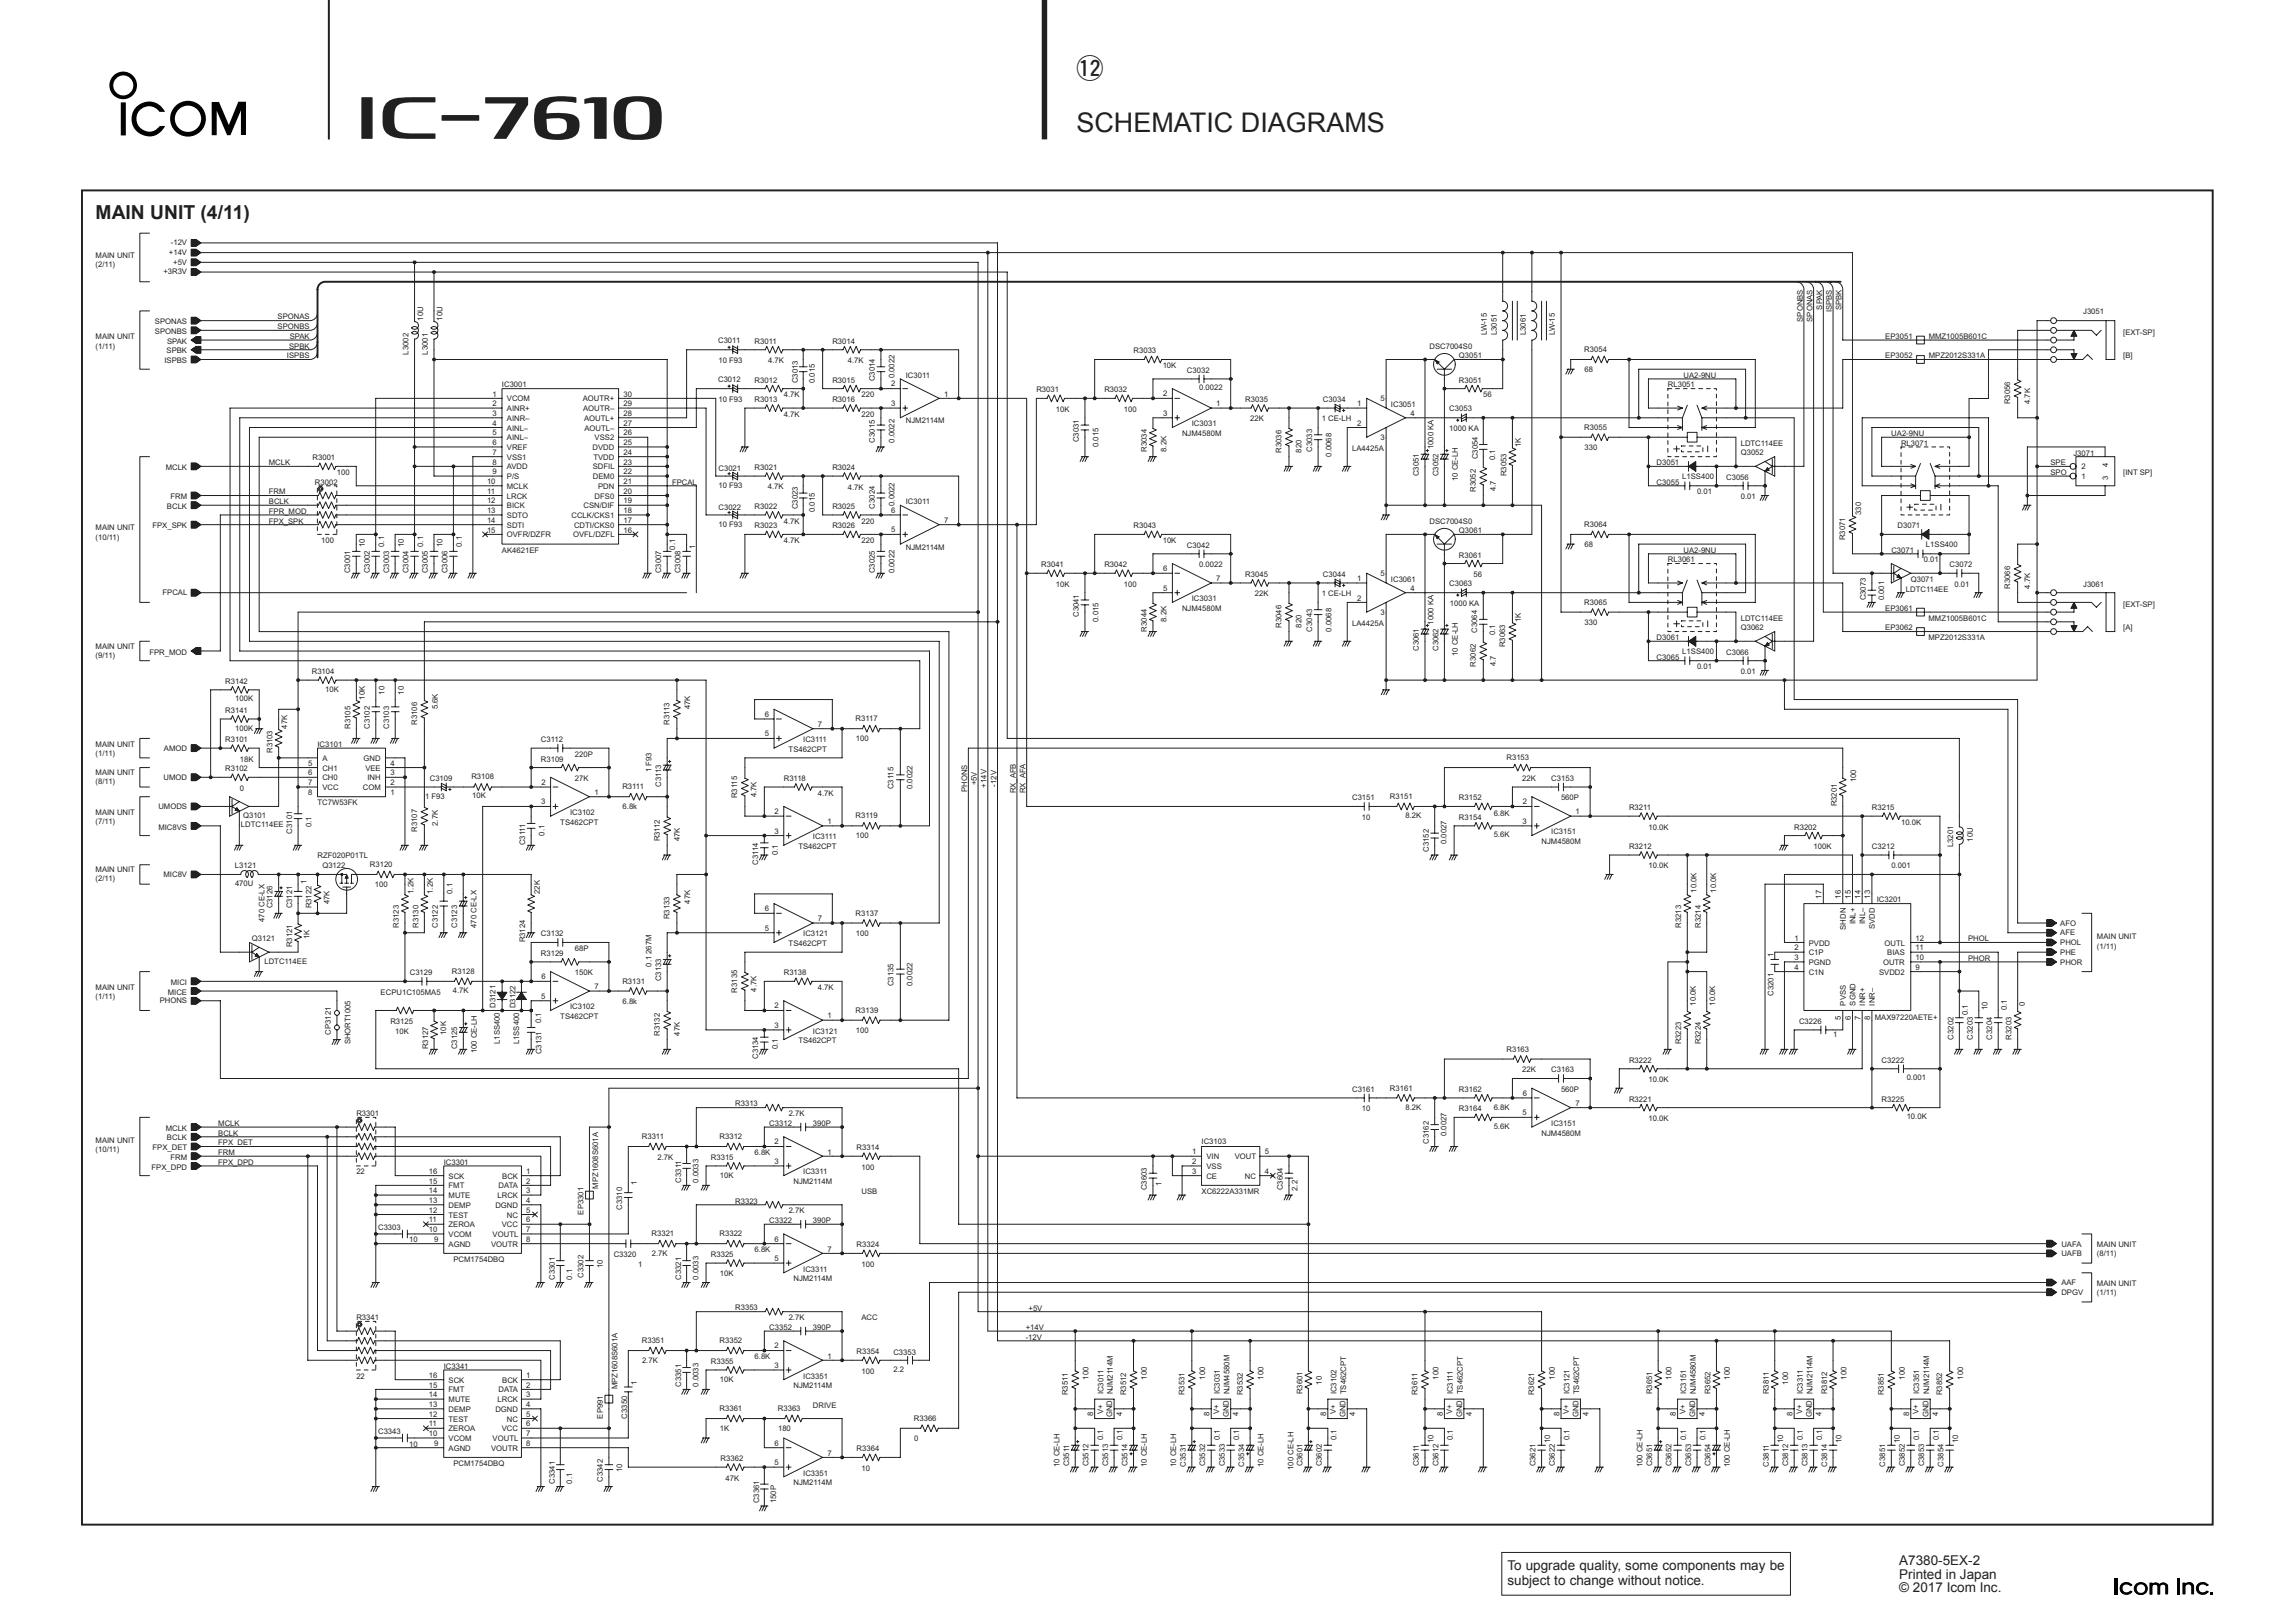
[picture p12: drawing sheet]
<svg xmlns="http://www.w3.org/2000/svg" width="420mm" height="297mm" viewBox="0 0 420 297" stroke-linecap="round" stroke-linejoin="round" font-family="sans-serif">
<defs><g id="words">
<g font-size="4.9" fill="#231f20">
<text x="197" y="14.2">!2</text>
<text x="197" y="24.2">SCHEMATIC DIAGRAMS</text>
</g>
<text font-size="3.5" fill="#231f20" x="17.5" y="40">MAIN UNIT (4/11)</text>
<g font-size="2.5" fill="#231f20">
<text x="275.9" y="287.3">To upgrade quality, some components may be</text>
<text x="347.6" y="286.5">A7380-5EX-2</text>
<text x="275.9" y="290.1">subject to change without notice.</text>
<text x="347.6" y="288.9">Printed in Japan</text>
<text x="347.6" y="291.4">© 2017 Icom Inc.</text>
</g>
<g font-size="1.4" fill="#231f20">
<text x="17.5" y="47.2">MAIN UNIT</text>
<text x="30.9" y="46.7">+14V</text>
<text x="31.3" y="44.9">-12V</text>
<text x="17.5" y="48.9">(2/11)</text>
<text x="29.9" y="50.2">+3R3V</text>
<text x="31.7" y="48.4">+5V</text>
<text x="28.4" y="59.4">SPONAS</text>
<text x="50.8" y="58.5">SPONAS</text>
<text x="77.4" y="58.7" transform="rotate(-90 77.4 58.7)">10U</text>
<text x="81" y="58.7" transform="rotate(-90 81 58.7)">10U</text>
<text x="329.9" y="58.9" transform="rotate(-90 329.9 58.9)">SPONBS</text>
<text x="331.7" y="58.9" transform="rotate(-90 331.7 58.9)">SPONAS</text>
<text x="333.5" y="56.7" transform="rotate(-90 333.5 56.7)">SPAK</text>
<text x="335.2" y="57.2" transform="rotate(-90 335.2 57.2)">ISPBS</text>
<text x="337" y="56.8" transform="rotate(-90 337 56.8)">SPBK</text>
<text x="381.2" y="57.5">J3051</text>
<text x="17.5" y="62.1">MAIN UNIT</text>
<text x="17.5" y="63.8">(1/11)</text>
<text x="28.4" y="61.1">SPONBS</text>
<text x="30.5" y="64.7">SPBK</text>
<text x="30.6" y="62.9">SPAK</text>
<text x="50.8" y="60.2">SPONBS</text>
<text x="52.5" y="65.6">ISPBS</text>
<text x="52.9" y="63.8">SPBK</text>
<text x="53" y="62">SPAK</text>
<text x="74.8" y="64.9" transform="rotate(-90 74.8 64.9)">L3002</text>
<text x="78.3" y="64.9" transform="rotate(-90 78.3 64.9)">L3001</text>
<text x="131.4" y="62.7">C3011</text>
<text x="138.1" y="62.9">R3011</text>
<text x="152.3" y="62.9">R3014</text>
<text x="207.4" y="64.7">R3033</text>
<text x="261.6" y="63.8">DSC7004S0</text>
<text x="267" y="65.6">Q3051</text>
<text x="272.1" y="61.3" transform="rotate(-90 272.1 61.3)">LW-15</text>
<text x="273.9" y="61.3" transform="rotate(-90 273.9 61.3)">L3051</text>
<text x="279.2" y="61.3" transform="rotate(-90 279.2 61.3)">L3061</text>
<text x="284.6" y="61.3" transform="rotate(-90 284.6 61.3)">LW-15</text>
<text x="289.9" y="64.4">R3054</text>
<text x="345" y="65.5">EP3052</text>
<text x="345" y="62">EP3051</text>
<text x="353" y="65.5">MPZ2012S331A</text>
<text x="353" y="62">MMZ1005B601C</text>
<text x="388.6" y="61.3">[EXT-SP]</text>
<text x="388.6" y="65.6">[B]</text>
<text x="30.1" y="66.5">ISPBS</text>
<text x="91.9" y="70.9">IC3001</text>
<text x="131.4" y="69.8">C3012</text>
<text x="131.5" y="66.4">10 F93</text>
<text x="138.1" y="70">R3012</text>
<text x="140.6" y="66.5">4.7K</text>
<text x="146" y="70.1" transform="rotate(-90 146 70.1)">C3013</text>
<text x="149.1" y="70.1" transform="rotate(-90 149.1 70.1)">0.015</text>
<text x="152.3" y="70">R3015</text>
<text x="155.2" y="66.5">4.7K</text>
<text x="160.1" y="69.8" transform="rotate(-90 160.1 69.8)">C3014</text>
<text x="163.1" y="70.7">2</text>
<text x="163.7" y="69.2" transform="rotate(-90 163.7 69.2)">0.0022</text>
<text x="165.8" y="69.1">IC3011</text>
<text x="189.7" y="71.8">R3031</text>
<text x="202.1" y="71.8">R3032</text>
<text x="212.8" y="67.3">10K</text>
<text x="217.2" y="68.2">C3032</text>
<text x="219.4" y="71.3">0.0022</text>
<text x="267" y="70">R3051</text>
<text x="290" y="68.1">68</text>
<text x="305.2" y="70.9">RL3051</text>
<text x="308.1" y="69.1">UA2-9NU</text>
<text x="90.1" y="72.6">1</text>
<text x="90.1" y="74.3">2</text>
<text x="90.1" y="76.1">3</text>
<text x="90.1" y="77.9">4</text>
<text x="92.8" y="73.5">VCOM</text>
<text x="92.8" y="75.2">AINR+</text>
<text x="92.8" y="77">AINR–</text>
<text x="106.7" y="73.5">AOUTR+</text>
<text x="106.7" y="75.2">AOUTR–</text>
<text x="106.9" y="77">AOUTL+</text>
<text x="114.1" y="77.9">27</text>
<text x="114.1" y="76.1">28</text>
<text x="114.1" y="74.3">29</text>
<text x="114.1" y="72.6">30</text>
<text x="131.5" y="73.5">10 F93</text>
<text x="138.1" y="73.6">R3013</text>
<text x="143.4" y="76.2">4.7K</text>
<text x="143.4" y="72.7">4.7K</text>
<text x="152.3" y="73.6">R3016</text>
<text x="157.7" y="72.7">220</text>
<text x="157.7" y="76.2">220</text>
<text x="163.1" y="74.3">3</text>
<text x="165.8" y="77.5">NJM2114M</text>
<text x="172.8" y="72.6">1</text>
<text x="193.2" y="75.4">10K</text>
<text x="205.7" y="75.3">100</text>
<text x="212.8" y="76.1">3</text>
<text x="212.9" y="72.5">2</text>
<text x="222.6" y="74.4">1</text>
<text x="227.9" y="73.6">R3035</text>
<text x="228.8" y="77.1">22K</text>
<text x="241.9" y="77.1">1 CE-LH</text>
<text x="242.1" y="73.6">C3034</text>
<text x="248.4" y="74.3">1</text>
<text x="248.4" y="77.9">2</text>
<text x="252.6" y="73.5">5</text>
<text x="254.6" y="74.5">IC3051</text>
<text x="258.1" y="76.1">4</text>
<text x="265.2" y="75.2">C3053</text>
<text x="271.5" y="72.7">56</text>
<text x="367.9" y="74" transform="rotate(-90 367.9 74)">R3056</text>
<text x="371.5" y="73.9" transform="rotate(-90 371.5 73.9)">4.7K</text>
<text x="90.1" y="79.7">5</text>
<text x="90.1" y="81.5">6</text>
<text x="90.1" y="83.2">7</text>
<text x="92.8" y="78.8">AINL–</text>
<text x="92.8" y="80.6">AINL–</text>
<text x="92.8" y="82.3">VREF</text>
<text x="106.9" y="78.8">AOUTL–</text>
<text x="108.4" y="82.3">DVDD</text>
<text x="108.8" y="80.6">VSS2</text>
<text x="114.1" y="83.2">24</text>
<text x="114.1" y="81.5">25</text>
<text x="114.1" y="79.7">26</text>
<text x="160.1" y="81" transform="rotate(-90 160.1 81)">C3015</text>
<text x="163.7" y="81" transform="rotate(-90 163.7 81)">0.0022</text>
<text x="197.5" y="80.9" transform="rotate(-90 197.5 80.9)">C3031</text>
<text x="201" y="81.8" transform="rotate(-90 201 81.8)">0.015</text>
<text x="209.9" y="82.7" transform="rotate(-90 209.9 82.7)">R3034</text>
<text x="213.5" y="82.7" transform="rotate(-90 213.5 82.7)">8.2K</text>
<text x="216.3" y="79.8">NJM4580M</text>
<text x="218.1" y="78">IC3031</text>
<text x="234.5" y="82.9" transform="rotate(-90 234.5 82.9)">R3036</text>
<text x="238.2" y="82.8" transform="rotate(-90 238.2 82.8)">820</text>
<text x="240.1" y="82.7" transform="rotate(-90 240.1 82.7)">C3033</text>
<text x="243.7" y="83.6" transform="rotate(-90 243.7 83.6)">0.0068</text>
<text x="247.4" y="82.5">LA4425A</text>
<text x="252.6" y="80.6">3</text>
<text x="262.3" y="82.2" transform="rotate(-90 262.3 82.2)">1000 KA</text>
<text x="265.2" y="78.9">1000 KA</text>
<text x="278.4" y="81.8" transform="rotate(-90 278.4 81.8)">1K</text>
<text x="289.9" y="78.7">R3055</text>
<text x="290" y="82.3">330</text>
<text x="318.6" y="81.6">LDTC114EE</text>
<text x="318.6" y="83.4">Q3052</text>
<text x="346.1" y="79.8">UA2-9NU</text>
<text x="347.9" y="81.6">RL3071</text>
<text x="379.4" y="83.4">J3071</text>
<text x="30.3" y="86">MCLK</text>
<text x="49.2" y="85.1">MCLK</text>
<text x="57.2" y="84.2">R3001</text>
<text x="57.6" y="88.7">R3002</text>
<text x="61.6" y="86.9">100</text>
<text x="89.1" y="88.6">10</text>
<text x="90.1" y="85">8</text>
<text x="90.1" y="86.8">9</text>
<text x="92.8" y="84.1">VSS1</text>
<text x="92.8" y="85.9">AVDD</text>
<text x="92.8" y="87.7">P/S</text>
<text x="92.8" y="89.5">MCLK</text>
<text x="108.5" y="85.9">SDFIL</text>
<text x="108.5" y="87.7">DEM0</text>
<text x="108.6" y="84.1">TVDD</text>
<text x="109.5" y="89.5">PDN</text>
<text x="114.1" y="88.6">21</text>
<text x="114.1" y="86.8">22</text>
<text x="114.1" y="85">23</text>
<text x="123" y="88.7">FPCAL</text>
<text x="131.5" y="86.1">C3021</text>
<text x="131.5" y="89.3">10 F93</text>
<text x="138.1" y="86">R3021</text>
<text x="140.5" y="89.4">4.7K</text>
<text x="152.3" y="86">R3024</text>
<text x="155.2" y="89.6">4.7K</text>
<text x="259.7" y="87.1" transform="rotate(-90 259.7 87.1)">C3051</text>
<text x="263.2" y="87.1" transform="rotate(-90 263.2 87.1)">C3052</text>
<text x="266.8" y="88" transform="rotate(-90 266.8 88)">10 CE-LH</text>
<text x="270.1" y="90" transform="rotate(-90 270.1 90)">R3052</text>
<text x="270.5" y="84" transform="rotate(-90 270.5 84)">C3054</text>
<text x="273.6" y="84.2" transform="rotate(-90 273.6 84.2)">0.1</text>
<text x="273.7" y="89.9" transform="rotate(-90 273.7 89.9)">4.7</text>
<text x="275.7" y="87.1" transform="rotate(-90 275.7 87.1)">R3053</text>
<text x="303.2" y="85.1">D3051</text>
<text x="303.2" y="88.7">C3055</text>
<text x="307.9" y="87.7">L1SS400</text>
<text x="315.9" y="87.8">C3056</text>
<text x="375.3" y="86.9">SPO</text>
<text x="375.3" y="85.1">SPE</text>
<text x="380.9" y="87.7">1</text>
<text x="380.9" y="85.9">2</text>
<text x="385.8" y="87.9" transform="rotate(-90 385.8 87.9)">3</text>
<text x="385.8" y="85.4" transform="rotate(-90 385.8 85.4)">4</text>
<text x="388.6" y="86.9">[INT SP]</text>
<text x="30.6" y="93.1">BCLK</text>
<text x="31.2" y="91.4">FRM</text>
<text x="49.2" y="92.2">BCLK</text>
<text x="49.2" y="90.5">FRM</text>
<text x="49.2" y="95.8">FPX_SPK</text>
<text x="49.2" y="94">FPR_MOD</text>
<text x="89.1" y="90.3">11</text>
<text x="89.1" y="92.1">12</text>
<text x="89.1" y="93.9">13</text>
<text x="89.1" y="95.7">14</text>
<text x="92.8" y="91.2">LRCK</text>
<text x="92.8" y="93">BICK</text>
<text x="92.8" y="94.8">SDTO</text>
<text x="104.6" y="94.8">CCLK/CKS1</text>
<text x="106.8" y="93">CSN/DIF</text>
<text x="108.8" y="91.2">DFS0</text>
<text x="114.1" y="95.7">17</text>
<text x="114.1" y="93.9">18</text>
<text x="114.1" y="92.1">19</text>
<text x="114.1" y="90.3">20</text>
<text x="131.5" y="93.3">C3022</text>
<text x="138.1" y="93.1">R3022</text>
<text x="143.4" y="95.8">4.7K</text>
<text x="146" y="93.2" transform="rotate(-90 146 93.2)">C3023</text>
<text x="149.1" y="93.7" transform="rotate(-90 149.1 93.7)">0.015</text>
<text x="152.3" y="93.1">R3025</text>
<text x="157.7" y="95.8">220</text>
<text x="160.1" y="93.1" transform="rotate(-90 160.1 93.1)">C3024</text>
<text x="163.1" y="93.8">6</text>
<text x="163.7" y="92.6" transform="rotate(-90 163.7 92.6)">0.0022</text>
<text x="165.8" y="92.2">IC3011</text>
<text x="172.8" y="95.7">7</text>
<text x="261.6" y="95.8">DSC7004S0</text>
<text x="310.6" y="90.5">0.01</text>
<text x="318.6" y="91.3">0.01</text>
<text x="340.6" y="94.2" transform="rotate(-90 340.6 94.2)">330</text>
<text x="17.5" y="97.1">MAIN UNIT</text>
<text x="17.5" y="98.8">(10/11)</text>
<text x="27.9" y="96.7">FPX_SPK</text>
<text x="58.8" y="99.4">100</text>
<text x="66.8" y="100.1" transform="rotate(-90 66.8 100.1)">10</text>
<text x="70.3" y="100.1" transform="rotate(-90 70.3 100.1)">0.1</text>
<text x="73.9" y="100.1" transform="rotate(-90 73.9 100.1)">10</text>
<text x="77.4" y="100.1" transform="rotate(-90 77.4 100.1)">0.1</text>
<text x="81" y="100.1" transform="rotate(-90 81 100.1)">10</text>
<text x="84.5" y="100.1" transform="rotate(-90 84.5 100.1)">0.1</text>
<text x="89.1" y="97.5">15</text>
<text x="91.9" y="101.1">AK4621EF</text>
<text x="92.8" y="96.6">SDTI</text>
<text x="92.8" y="98.3">OVFR/DZFR</text>
<text x="104.9" y="98.3">OVFL/DZFL</text>
<text x="105.1" y="96.6">CDTI/CKS0</text>
<text x="114.1" y="97.5">16</text>
<text x="123.6" y="100.6" transform="rotate(-90 123.6 100.6)">0.1</text>
<text x="127.2" y="100.5" transform="rotate(-90 127.2 100.5)">1</text>
<text x="131.5" y="96.4">10 F93</text>
<text x="138.1" y="96.7">R3023</text>
<text x="143.4" y="99.4">4.7K</text>
<text x="152.3" y="96.7">R3026</text>
<text x="157.7" y="99.4">220</text>
<text x="163.1" y="97.4">5</text>
<text x="165.8" y="100.6">NJM2114M</text>
<text x="207.5" y="96.7">R3043</text>
<text x="212.8" y="99.3">10K</text>
<text x="217.2" y="100.2">C3042</text>
<text x="267" y="97.6">Q3061</text>
<text x="289.9" y="96.4">R3064</text>
<text x="290" y="100.1">68</text>
<text x="308.1" y="101.1">UA2-9NU</text>
<text x="337.7" y="98.9" transform="rotate(-90 337.7 98.9)">R3071</text>
<text x="346.1" y="101.1">C3071</text>
<text x="347.3" y="96.6">D3071</text>
<text x="352.5" y="100.1">L1SS400</text>
<text x="64.1" y="104.9" transform="rotate(-90 64.1 104.9)">C3001</text>
<text x="67.7" y="104.9" transform="rotate(-90 67.7 104.9)">C3002</text>
<text x="71.2" y="104.9" transform="rotate(-90 71.2 104.9)">C3003</text>
<text x="74.8" y="104.9" transform="rotate(-90 74.8 104.9)">C3004</text>
<text x="78.3" y="104.9" transform="rotate(-90 78.3 104.9)">C3005</text>
<text x="81.9" y="104.9" transform="rotate(-90 81.9 104.9)">C3006</text>
<text x="121" y="104.9" transform="rotate(-90 121 104.9)">C3007</text>
<text x="124.6" y="104.9" transform="rotate(-90 124.6 104.9)">C3008</text>
<text x="160.1" y="104.9" transform="rotate(-90 160.1 104.9)">C3025</text>
<text x="163.7" y="104.9" transform="rotate(-90 163.7 104.9)">0.0022</text>
<text x="190.5" y="103.8">R3041</text>
<text x="193.2" y="107.4">10K</text>
<text x="202.1" y="103.8">R3042</text>
<text x="205.7" y="107.3">100</text>
<text x="212.9" y="104.5">6</text>
<text x="219.4" y="103.8">0.0022</text>
<text x="222.6" y="106.4">7</text>
<text x="227.9" y="105.6">R3045</text>
<text x="242.1" y="105.6">C3044</text>
<text x="248.4" y="106.3">1</text>
<text x="252.6" y="105.5">5</text>
<text x="254.6" y="106.5">IC3061</text>
<text x="265.2" y="107.2">C3063</text>
<text x="267" y="102">R3061</text>
<text x="269.7" y="105.6">56</text>
<text x="305.2" y="102.9">RL3061</text>
<text x="349.7" y="106.5">Q3071</text>
<text x="352.1" y="102.9">0.01</text>
<text x="356.8" y="103.8">C3072</text>
<text x="357.7" y="107.4">0.01</text>
<text x="367.9" y="107.8" transform="rotate(-90 367.9 107.8)">R3066</text>
<text x="371.5" y="107.7" transform="rotate(-90 371.5 107.7)">4.7K</text>
<text x="381.2" y="107.3">J3061</text>
<text x="29.7" y="108.9">FPCAL</text>
<text x="197.5" y="112.9" transform="rotate(-90 197.5 112.9)">C3041</text>
<text x="201" y="113.8" transform="rotate(-90 201 113.8)">0.015</text>
<text x="212.8" y="108.1">5</text>
<text x="213.5" y="113.8" transform="rotate(-90 213.5 113.8)">8.2K</text>
<text x="216.3" y="111.8">NJM4580M</text>
<text x="218.1" y="110">IC3031</text>
<text x="229.7" y="109.1">22K</text>
<text x="241.9" y="109.1">1 CE-LH</text>
<text x="248.4" y="109.9">2</text>
<text x="252.6" y="112.6">3</text>
<text x="258.1" y="108.1">4</text>
<text x="265.3" y="111">1000 KA</text>
<text x="278.4" y="113.8" transform="rotate(-90 278.4 113.8)">1K</text>
<text x="289.9" y="110.7">R3065</text>
<text x="318.6" y="113.6">LDTC114EE</text>
<text x="341.5" y="109.9" transform="rotate(-90 341.5 109.9)">C3073</text>
<text x="344.8" y="109.9" transform="rotate(-90 344.8 109.9)">0.001</text>
<text x="345" y="111.8">EP3061</text>
<text x="348.8" y="108.2">LDTC114EE</text>
<text x="352.9" y="113.6">MMZ1005B601C</text>
<text x="388.6" y="111.1">[EXT-SP]</text>
<text x="17.5" y="118.7">MAIN UNIT</text>
<text x="27.3" y="119.8">FPR_MOD</text>
<text x="209.9" y="115.6" transform="rotate(-90 209.9 115.6)">R3044</text>
<text x="234.5" y="114.9" transform="rotate(-90 234.5 114.9)">R3046</text>
<text x="238.2" y="114.8" transform="rotate(-90 238.2 114.8)">820</text>
<text x="240.1" y="115.6" transform="rotate(-90 240.1 115.6)">C3043</text>
<text x="243.7" y="115.6" transform="rotate(-90 243.7 115.6)">0.0068</text>
<text x="247.4" y="114.5">LA4425A</text>
<text x="259.7" y="119.1" transform="rotate(-90 259.7 119.1)">C3061</text>
<text x="262.3" y="114.3" transform="rotate(-90 262.3 114.3)">1000 KA</text>
<text x="263.2" y="119.1" transform="rotate(-90 263.2 119.1)">C3062</text>
<text x="270.4" y="115.8" transform="rotate(-90 270.4 115.8)">C3064</text>
<text x="273.6" y="116.2" transform="rotate(-90 273.6 116.2)">0.1</text>
<text x="275.4" y="118.4" transform="rotate(-90 275.4 118.4)">R3063</text>
<text x="290" y="114.3">330</text>
<text x="303.2" y="117.1">D3061</text>
<text x="307.9" y="119.7">L1SS400</text>
<text x="315.9" y="119.8">C3066</text>
<text x="318.6" y="115.4">Q3062</text>
<text x="345" y="115.4">EP3062</text>
<text x="352.9" y="117.2">MPZ2012S331A</text>
<text x="388.6" y="115.4">[A]</text>
<text x="17.5" y="120.4">(9/11)</text>
<text x="41.2" y="125.1">R3142</text>
<text x="57.1" y="123.3">R3104</text>
<text x="266.8" y="120" transform="rotate(-90 266.8 120)">10 CE-LH</text>
<text x="270.1" y="122" transform="rotate(-90 270.1 122)">R3062</text>
<text x="273.7" y="121.9" transform="rotate(-90 273.7 121.9)">4.7</text>
<text x="303.2" y="120.7">C3065</text>
<text x="310.6" y="122.5">0.01</text>
<text x="318.6" y="123.4">0.01</text>
<text x="41.2" y="130.5">R3141</text>
<text x="43.1" y="128.3">100K</text>
<text x="59.5" y="126.7">10K</text>
<text x="66.8" y="128" transform="rotate(-90 66.8 128)">10K</text>
<text x="70.3" y="127.1" transform="rotate(-90 70.3 127.1)">10</text>
<text x="73.9" y="127.1" transform="rotate(-90 73.9 127.1)">10</text>
<text x="80.1" y="129.8" transform="rotate(-90 80.1 129.8)">5.6K</text>
<text x="126.3" y="129.8" transform="rotate(-90 126.3 129.8)">47K</text>
<text x="140" y="131.2">6</text>
<text x="17.5" y="136.6">MAIN UNIT</text>
<text x="30" y="137.3">AMOD</text>
<text x="41.2" y="135.8">R3101</text>
<text x="43.1" y="133.7">100K</text>
<text x="49.9" y="137.8" transform="rotate(-90 49.9 137.8)">R3103</text>
<text x="52.6" y="133.4" transform="rotate(-90 52.6 133.4)">47K</text>
<text x="58.1" y="136.7">IC3101</text>
<text x="64.1" y="133.3" transform="rotate(-90 64.1 133.3)">R3105</text>
<text x="67.7" y="133.4" transform="rotate(-90 67.7 133.4)">C3102</text>
<text x="71.2" y="133.3" transform="rotate(-90 71.2 133.3)">C3103</text>
<text x="76.3" y="132.7" transform="rotate(-90 76.3 132.7)">R3106</text>
<text x="99" y="135.8">C3112</text>
<text x="122.5" y="132.7" transform="rotate(-90 122.5 132.7)">R3113</text>
<text x="139.9" y="134.8">5</text>
<text x="144.3" y="137.6">TS462CPT</text>
<text x="147" y="135.8">IC3111</text>
<text x="149.7" y="133">7</text>
<text x="156.6" y="132">R3117</text>
<text x="156.6" y="135.6">100</text>
<text x="17.5" y="138.3">(1/11)</text>
<text x="17.5" y="141.9">MAIN UNIT</text>
<text x="17.5" y="143.6">(8/11)</text>
<text x="29.9" y="142.7">UMOD</text>
<text x="41.2" y="141.1">R3102</text>
<text x="43.9" y="139.4">18K</text>
<text x="56.4" y="140.1">5</text>
<text x="56.4" y="141.9">6</text>
<text x="56.4" y="143.7">7</text>
<text x="59" y="139.2">A</text>
<text x="59" y="141">CH1</text>
<text x="59" y="142.8">CH0</text>
<text x="66.5" y="139.2">GND</text>
<text x="66.9" y="141">VEE</text>
<text x="67.3" y="142.8">INH</text>
<text x="71.4" y="143.7">2</text>
<text x="71.4" y="141.9">3</text>
<text x="71.4" y="140.1">4</text>
<text x="78.7" y="142.9">C3109</text>
<text x="86.3" y="142.6">R3108</text>
<text x="99" y="139.4">R3109</text>
<text x="99.1" y="143.6">2</text>
<text x="105.2" y="138.5">220P</text>
<text x="105.2" y="142.9">27K</text>
<text x="119.2" y="141.3" transform="rotate(-90 119.2 141.3)">1 F93</text>
<text x="143.4" y="142.9">R3118</text>
<text x="178.8" y="143.7" transform="rotate(-90 178.8 143.7)">+5V</text>
<text x="182.3" y="143.9" transform="rotate(-90 182.3 143.9)">-12V</text>
<text x="275.7" y="139.1">R3153</text>
<text x="278.6" y="142.9">22K</text>
<text x="283.9" y="142.9">C3153</text>
<text x="339.7" y="143.1" transform="rotate(-90 339.7 143.1)">100</text>
<text x="17.5" y="149.2">MAIN UNIT</text>
<text x="29" y="148">UMODS</text>
<text x="43.9" y="144.7">0</text>
<text x="44.5" y="149.6">Q3101</text>
<text x="56.4" y="145.5">8</text>
<text x="58.1" y="147.4">TC7W53FK</text>
<text x="59" y="144.6">VCC</text>
<text x="66.4" y="144.6">COM</text>
<text x="71.4" y="145.5">1</text>
<text x="77.8" y="146.3">1 F93</text>
<text x="86.4" y="146.1">10K</text>
<text x="99.1" y="147.2">3</text>
<text x="104.3" y="149.1">IC3102</text>
<text x="108.8" y="145.5">1</text>
<text x="113.9" y="144.4">R3111</text>
<text x="113.9" y="148.1">6.8k</text>
<text x="121" y="144" transform="rotate(-90 121 144)">C3113</text>
<text x="134.9" y="146.1" transform="rotate(-90 134.9 146.1)">R3115</text>
<text x="138.4" y="145.9" transform="rotate(-90 138.4 145.9)">4.7K</text>
<text x="141.8" y="149">2</text>
<text x="149.7" y="145.6">4.7K</text>
<text x="156.6" y="149.8">R3119</text>
<text x="163.5" y="144.4" transform="rotate(-90 163.5 144.4)">C3115</text>
<text x="167" y="144.4" transform="rotate(-90 167 144.4)">0.0022</text>
<text x="177" y="145" transform="rotate(-90 177 145)">PHONS</text>
<text x="180.6" y="144.1" transform="rotate(-90 180.6 144.1)">+14V</text>
<text x="185.9" y="145.2" transform="rotate(-90 185.9 145.2)">RX_AFB</text>
<text x="187.7" y="145.2" transform="rotate(-90 187.7 145.2)">RX_AFA</text>
<text x="247.4" y="146.5">C3151</text>
<text x="254.4" y="146.2">R3151</text>
<text x="257.2" y="149.6">8.2K</text>
<text x="267" y="146.5">R3152</text>
<text x="273.4" y="149.3">6.8K</text>
<text x="278.7" y="147.2">2</text>
<text x="285.7" y="146.5">560P</text>
<text x="288.4" y="149">1</text>
<text x="298.1" y="148.3">R3211</text>
<text x="336.1" y="147.6" transform="rotate(-90 336.1 147.6)">R3201</text>
<text x="342.6" y="148.3">R3215</text>
<text x="17.5" y="150.8">(7/11)</text>
<text x="29" y="151.8">MIC8VS</text>
<text x="44.1" y="151.3">LDTC114EE</text>
<text x="53.5" y="152.5" transform="rotate(-90 53.5 152.5)">C3101</text>
<text x="57" y="151.4" transform="rotate(-90 57 151.4)">0.1</text>
<text x="76.3" y="152.2" transform="rotate(-90 76.3 152.2)">R3107</text>
<text x="80.1" y="151.1" transform="rotate(-90 80.1 151.1)">2.7K</text>
<text x="96.1" y="154.7" transform="rotate(-90 96.1 154.7)">C3111</text>
<text x="99.7" y="152.9" transform="rotate(-90 99.7 152.9)">0.1</text>
<text x="102.5" y="150.9">TS462CPT</text>
<text x="120.7" y="154" transform="rotate(-90 120.7 154)">R3112</text>
<text x="124.4" y="154" transform="rotate(-90 124.4 154)">47K</text>
<text x="141.7" y="152.6">3</text>
<text x="146.1" y="155.4">TS462CPT</text>
<text x="148.8" y="153.6">IC3111</text>
<text x="151.4" y="150.8">1</text>
<text x="156.6" y="153.4">100</text>
<text x="249.2" y="150">10</text>
<text x="261.5" y="155.9" transform="rotate(-90 261.5 155.9)">C3152</text>
<text x="264.7" y="154.5" transform="rotate(-90 264.7 154.5)">0.0027</text>
<text x="267" y="150">R3154</text>
<text x="273.4" y="153.2">5.6K</text>
<text x="278.6" y="150.8">3</text>
<text x="282.1" y="154.5">NJM4580M</text>
<text x="283.9" y="152.7">IC3151</text>
<text x="298.1" y="155.4">R3212</text>
<text x="301.7" y="151.8">10.0K</text>
<text x="328.3" y="151.8">R3202</text>
<text x="331.9" y="155.4">100K</text>
<text x="342.6" y="155.4">C3212</text>
<text x="347.9" y="150.9">10.0K</text>
<text x="357.5" y="155" transform="rotate(-90 357.5 155)">L3201</text>
<text x="361" y="154" transform="rotate(-90 361 154)">10U</text>
<text x="17.5" y="159.5">MAIN UNIT</text>
<text x="17.5" y="161.2">(2/11)</text>
<text x="29.9" y="160.5">MIC8V</text>
<text x="43" y="158.9">L3121</text>
<text x="56.1" y="161.8" transform="rotate(-90 56.1 161.8)">1</text>
<text x="58.1" y="157">RZF020P01TL</text>
<text x="59" y="158.8">Q3122</text>
<text x="67.7" y="158.7">R3120</text>
<text x="138.8" y="158.2" transform="rotate(-90 138.8 158.2)">C3114</text>
<text x="142.3" y="156.5" transform="rotate(-90 142.3 156.5)">0.1</text>
<text x="301.7" y="158.9">10.0K</text>
<text x="346.1" y="158.9">0.001</text>
<text x="43" y="162.2">470U</text>
<text x="49.9" y="166.2" transform="rotate(-90 49.9 166.2)">C3126</text>
<text x="53.4" y="166.2" transform="rotate(-90 53.4 166.2)">C3121</text>
<text x="57" y="166.2" transform="rotate(-90 57 166.2)">R3122</text>
<text x="60.3" y="165.4" transform="rotate(-90 60.3 165.4)">47K</text>
<text x="68.6" y="162.3">100</text>
<text x="75.7" y="163.6" transform="rotate(-90 75.7 163.6)">1.2K</text>
<text x="79.2" y="163.6" transform="rotate(-90 79.2 163.6)">1.2K</text>
<text x="82.8" y="163.6" transform="rotate(-90 82.8 163.6)">0.1</text>
<text x="98.8" y="163.6" transform="rotate(-90 98.8 163.6)">22K</text>
<text x="126.3" y="165.4" transform="rotate(-90 126.3 165.4)">47K</text>
<text x="140" y="166.7">6</text>
<text x="156.6" y="167.6">R3137</text>
<text x="310.5" y="163.3" transform="rotate(-90 310.5 163.3)">10.0K</text>
<text x="314" y="163.3" transform="rotate(-90 314 163.3)">10.0K</text>
<text x="333.4" y="164.5" transform="rotate(-90 333.4 164.5)">17</text>
<text x="336.9" y="164.5" transform="rotate(-90 336.9 164.5)">16</text>
<text x="338.7" y="164.5" transform="rotate(-90 338.7 164.5)">15</text>
<text x="340.5" y="164.5" transform="rotate(-90 340.5 164.5)">14</text>
<text x="342.2" y="164.5" transform="rotate(-90 342.2 164.5)">13</text>
<text x="343.5" y="165.1">IC3201</text>
<text x="46.1" y="172.1">Q3121</text>
<text x="48.4" y="168.7" transform="rotate(-90 48.4 168.7)">470 CE-LX</text>
<text x="53.5" y="173.4" transform="rotate(-90 53.5 173.4)">R3121</text>
<text x="56.6" y="171.9" transform="rotate(-90 56.6 171.9)">1K</text>
<text x="73" y="169.8" transform="rotate(-90 73 169.8)">R3123</text>
<text x="76.6" y="169.8" transform="rotate(-90 76.6 169.8)">R3130</text>
<text x="80.1" y="169.8" transform="rotate(-90 80.1 169.8)">C3122</text>
<text x="83.7" y="169.8" transform="rotate(-90 83.7 169.8)">C3123</text>
<text x="87.2" y="169.8" transform="rotate(-90 87.2 169.8)">470 CE-LX</text>
<text x="96.1" y="172.5" transform="rotate(-90 96.1 172.5)">R3124</text>
<text x="99" y="171.4">C3132</text>
<text x="122.5" y="168.2" transform="rotate(-90 122.5 168.2)">R3133</text>
<text x="139.9" y="170.3">5</text>
<text x="144.3" y="173.1">TS462CPT</text>
<text x="147" y="171.4">IC3121</text>
<text x="149.7" y="168.6">7</text>
<text x="156.6" y="171.2">100</text>
<text x="307.7" y="169.8" transform="rotate(-90 307.7 169.8)">R3213</text>
<text x="311.2" y="169.8" transform="rotate(-90 311.2 169.8)">R3214</text>
<text x="328.4" y="172.1">1</text>
<text x="328.4" y="173.9">2</text>
<text x="331" y="173">PVDD</text>
<text x="337.8" y="170.1" transform="rotate(-90 337.8 170.1)">SHDN</text>
<text x="339.6" y="169.1" transform="rotate(-90 339.6 169.1)">INL+</text>
<text x="341.4" y="169.1" transform="rotate(-90 341.4 169.1)">INL–</text>
<text x="343.1" y="170" transform="rotate(-90 343.1 170)">SVDD</text>
<text x="344.9" y="173">OUTL</text>
<text x="350.6" y="173.9">11</text>
<text x="350.6" y="172.1">12</text>
<text x="360.2" y="172.3">PHOL</text>
<text x="377" y="169.4">AFO</text>
<text x="377" y="171.1">AFE</text>
<text x="377" y="173">PHOL</text>
<text x="383.8" y="171.9">MAIN UNIT</text>
<text x="383.8" y="173.6">(1/11)</text>
<text x="48.4" y="176.4">LDTC114EE</text>
<text x="75" y="178.5">C3129</text>
<text x="82.7" y="178.2">R3128</text>
<text x="99" y="174.9">R3129</text>
<text x="99.1" y="179.2">6</text>
<text x="105.2" y="178.5">150K</text>
<text x="105.2" y="174">68P</text>
<text x="119.2" y="176.9" transform="rotate(-90 119.2 176.9)">0.1 267M</text>
<text x="121" y="179.6" transform="rotate(-90 121 179.6)">C3133</text>
<text x="143.4" y="178.5">R3138</text>
<text x="324.6" y="175.1" transform="rotate(-90 324.6 175.1)">1</text>
<text x="328.4" y="175.7">3</text>
<text x="328.4" y="177.5">4</text>
<text x="331" y="174.8">C1P</text>
<text x="331" y="176.6">PGND</text>
<text x="331" y="178.4">C1N</text>
<text x="343.9" y="178.4">SVDD2</text>
<text x="344.6" y="176.6">OUTR</text>
<text x="345.4" y="174.8">BIAS</text>
<text x="350.6" y="177.5">9</text>
<text x="350.6" y="175.7">10</text>
<text x="360.2" y="175.8">PHOR</text>
<text x="377" y="174.8">PHE</text>
<text x="377" y="176.6">PHOR</text>
<text x="17.5" y="181.2">MAIN UNIT</text>
<text x="17.5" y="182.9">(1/11)</text>
<text x="29.2" y="183.6">PHONS</text>
<text x="30.7" y="182">MICE</text>
<text x="31.3" y="180.3">MICI</text>
<text x="69.7" y="182">ECPU1C105MA5</text>
<text x="82.9" y="181.7">4.7K</text>
<text x="90.7" y="184.4" transform="rotate(-90 90.7 184.4)">D3121</text>
<text x="94.3" y="184.5" transform="rotate(-90 94.3 184.5)">D3122</text>
<text x="99.1" y="182.8">5</text>
<text x="104.3" y="184.7">IC3102</text>
<text x="108.8" y="181">7</text>
<text x="113.9" y="180">R3131</text>
<text x="113.9" y="183.6">6.8k</text>
<text x="134.9" y="181.6" transform="rotate(-90 134.9 181.6)">R3135</text>
<text x="138.4" y="181.5" transform="rotate(-90 138.4 181.5)">4.7K</text>
<text x="141.8" y="184.5">2</text>
<text x="149.7" y="181.1">4.7K</text>
<text x="156.6" y="185.3">R3139</text>
<text x="163.5" y="180.5" transform="rotate(-90 163.5 180.5)">C3135</text>
<text x="167" y="180.5" transform="rotate(-90 167 180.5)">0.0022</text>
<text x="310.4" y="184" transform="rotate(-90 310.4 184)">10.0K</text>
<text x="313.9" y="184" transform="rotate(-90 313.9 184)">10.0K</text>
<text x="324.6" y="182.2" transform="rotate(-90 324.6 182.2)">C3201</text>
<text x="337.8" y="184" transform="rotate(-90 337.8 184)">PVSS</text>
<text x="339.6" y="184" transform="rotate(-90 339.6 184)">SGND</text>
<text x="341.4" y="184" transform="rotate(-90 341.4 184)">INR+</text>
<text x="343.1" y="184" transform="rotate(-90 343.1 184)">INR–</text>
<text x="360.1" y="185.8" transform="rotate(-90 360.1 185.8)">0.1</text>
<text x="363.7" y="184.9" transform="rotate(-90 363.7 184.9)">10</text>
<text x="367.3" y="184.9" transform="rotate(-90 367.3 184.9)">0.1</text>
<text x="370.6" y="184" transform="rotate(-90 370.6 184)">0</text>
<text x="60.6" y="189.4" transform="rotate(-90 60.6 189.4)">CP3121</text>
<text x="64.1" y="191.1" transform="rotate(-90 64.1 191.1)">SHORT1005</text>
<text x="71.4" y="187.4">R3125</text>
<text x="72.3" y="189.1">10K</text>
<text x="81.7" y="189.4" transform="rotate(-90 81.7 189.4)">10K</text>
<text x="91.5" y="191" transform="rotate(-90 91.5 191)">L1SS400</text>
<text x="95" y="191.1" transform="rotate(-90 95 191.1)">L1SS400</text>
<text x="99" y="187.2" transform="rotate(-90 99 187.2)">0.1</text>
<text x="102.5" y="186.5">TS462CPT</text>
<text x="120.7" y="189.5" transform="rotate(-90 120.7 189.5)">R3132</text>
<text x="124.4" y="189.5" transform="rotate(-90 124.4 189.5)">47K</text>
<text x="141.7" y="188.1">3</text>
<text x="146.1" y="190.9">TS462CPT</text>
<text x="148.8" y="189.1">IC3121</text>
<text x="151.4" y="186.4">1</text>
<text x="156.6" y="189">100</text>
<text x="307.7" y="191.1" transform="rotate(-90 307.7 191.1)">R3223</text>
<text x="311.2" y="191.1" transform="rotate(-90 311.2 191.1)">R3224</text>
<text x="329.2" y="187.4">C3226</text>
<text x="335.5" y="189.8">1</text>
<text x="336.9" y="186.6" transform="rotate(-90 336.9 186.6)">5</text>
<text x="338.7" y="186.6" transform="rotate(-90 338.7 186.6)">6</text>
<text x="340.5" y="186.6" transform="rotate(-90 340.5 186.6)">7</text>
<text x="342.2" y="186.6" transform="rotate(-90 342.2 186.6)">8</text>
<text x="343.1" y="186.6">MAX97220AETE+</text>
<text x="357.5" y="190.2" transform="rotate(-90 357.5 190.2)">C3202</text>
<text x="361" y="190.2" transform="rotate(-90 361 190.2)">C3203</text>
<text x="364.6" y="190.2" transform="rotate(-90 364.6 190.2)">C3204</text>
<text x="368.1" y="190.2" transform="rotate(-90 368.1 190.2)">R3203</text>
<text x="78.3" y="192" transform="rotate(-90 78.3 192)">R3127</text>
<text x="83.7" y="192" transform="rotate(-90 83.7 192)">C3125</text>
<text x="87.3" y="192.8" transform="rotate(-90 87.3 192.8)">100 CE-LH</text>
<text x="99.1" y="192.9" transform="rotate(-90 99.1 192.9)">C3131</text>
<text x="138.8" y="193.8" transform="rotate(-90 138.8 193.8)">C3134</text>
<text x="142.3" y="192" transform="rotate(-90 142.3 192)">0.1</text>
<text x="275.7" y="192.5">R3163</text>
<text x="278.6" y="196.3">22K</text>
<text x="283.9" y="196.3">C3163</text>
<text x="298.1" y="194.5">R3222</text>
<text x="344.3" y="194.5">C3222</text>
<text x="348.9" y="197.6">0.001</text>
<text x="134.6" y="202.5">R3313</text>
<text x="247.4" y="199.8">C3161</text>
<text x="249.2" y="203.4">10</text>
<text x="254.4" y="199.6">R3161</text>
<text x="257.2" y="203.1">8.2K</text>
<text x="267" y="199.8">R3162</text>
<text x="267" y="203.4">R3164</text>
<text x="273.4" y="203.1">6.8K</text>
<text x="278.7" y="200.5">6</text>
<text x="285.7" y="199.8">560P</text>
<text x="288.4" y="202.4">7</text>
<text x="298.1" y="201.6">R3221</text>
<text x="301.7" y="198">10.0K</text>
<text x="344.3" y="201.6">R3225</text>
<text x="17.5" y="209.1">MAIN UNIT</text>
<text x="30.3" y="206.9">MCLK</text>
<text x="30.6" y="208.7">BCLK</text>
<text x="39.9" y="209.6">FPX_DET</text>
<text x="39.9" y="207.8">BCLK</text>
<text x="39.9" y="206">MCLK</text>
<text x="65.2" y="204.3">R3301</text>
<text x="117.5" y="208.5">R3311</text>
<text x="131.7" y="208.5">R3312</text>
<text x="140.8" y="206">C3312</text>
<text x="141.8" y="209.4">2</text>
<text x="144.3" y="204.3">2.7K</text>
<text x="148.8" y="206">390P</text>
<text x="219.9" y="209.3">IC3103</text>
<text x="261.5" y="209.3" transform="rotate(-90 261.5 209.3)">C3162</text>
<text x="264.7" y="207.9" transform="rotate(-90 264.7 207.9)">0.0027</text>
<text x="273.4" y="206.6">5.6K</text>
<text x="278.6" y="204.1">5</text>
<text x="282.1" y="207.8">NJM4580M</text>
<text x="283.9" y="206">IC3151</text>
<text x="301.7" y="205.1">10.0K</text>
<text x="348.9" y="204.8">10.0K</text>
<text x="17.5" y="210.8">(10/11)</text>
<text x="27.7" y="214">FPX_DPD</text>
<text x="27.9" y="210.5">FPX_DET</text>
<text x="31.2" y="212.3">FRM</text>
<text x="39.9" y="211.4">FRM</text>
<text x="39.9" y="213.1">FPX_DPD</text>
<text x="65.2" y="214.9">22</text>
<text x="78.5" y="214.8">16</text>
<text x="81.2" y="213.1">IC3301</text>
<text x="82.1" y="215.7">SCK</text>
<text x="91.9" y="215.7">BCK</text>
<text x="96.3" y="214.8">1</text>
<text x="120.3" y="212.3">2.7K</text>
<text x="130.1" y="212.3">R3315</text>
<text x="131.7" y="215.6">10K</text>
<text x="138.1" y="211.4">6.8K</text>
<text x="141.7" y="213">3</text>
<text x="147" y="214.9">IC3311</text>
<text x="151.4" y="211.3">1</text>
<text x="156.8" y="210.5">R3314</text>
<text x="157.7" y="214">100</text>
<text x="218.2" y="211.3">1</text>
<text x="218.2" y="213">2</text>
<text x="218.2" y="214.8">3</text>
<text x="220.8" y="212.1">VIN</text>
<text x="220.8" y="213.9">VSS</text>
<text x="220.8" y="215.7">CE</text>
<text x="226" y="212.1">VOUT</text>
<text x="227.8" y="215.7">NC</text>
<text x="231.4" y="214.8">4</text>
<text x="231.4" y="211.3">5</text>
<text x="78.5" y="221.9">12</text>
<text x="78.5" y="220.1">13</text>
<text x="78.5" y="218.4">14</text>
<text x="78.5" y="216.6">15</text>
<text x="82.1" y="221">DEMP</text>
<text x="82.1" y="219.3">MUTE</text>
<text x="82.1" y="217.5">FMT</text>
<text x="90.7" y="221">DGND</text>
<text x="91" y="219.3">LRCK</text>
<text x="91.3" y="217.5">DATA</text>
<text x="96.3" y="216.6">2</text>
<text x="96.3" y="218.4">3</text>
<text x="96.3" y="220.1">4</text>
<text x="96.3" y="221.9">5</text>
<text x="109.4" y="217.5" transform="rotate(-90 109.4 217.5)">MPZ1608S601A</text>
<text x="113.9" y="221.4" transform="rotate(-90 113.9 221.4)">C3310</text>
<text x="116.6" y="216.9" transform="rotate(-90 116.6 216.9)">1</text>
<text x="124.7" y="216.4" transform="rotate(-90 124.7 216.4)">C3311</text>
<text x="127.8" y="216.4" transform="rotate(-90 127.8 216.4)">0.0033</text>
<text x="134.6" y="220.3">R3323</text>
<text x="145.2" y="216.7">NJM2114M</text>
<text x="157.7" y="218.5">USB</text>
<text x="209.9" y="217.8" transform="rotate(-90 209.9 217.8)">C3603</text>
<text x="212.6" y="217.1" transform="rotate(-90 212.6 217.1)">1</text>
<text x="219.9" y="218.5">XC6222A331MR</text>
<text x="234.8" y="217.8" transform="rotate(-90 234.8 217.8)">C3604</text>
<text x="237.5" y="217.9" transform="rotate(-90 237.5 217.9)">2.2</text>
<text x="69.2" y="225">C3303</text>
<text x="74.9" y="227.3">10</text>
<text x="78.5" y="225.5">10</text>
<text x="78.5" y="223.7">11</text>
<text x="79.5" y="227.3">9</text>
<text x="82.1" y="226.4">VCOM</text>
<text x="82.1" y="224.6">ZEROA</text>
<text x="82.1" y="222.8">TEST</text>
<text x="90.2" y="226.4">VOUTL</text>
<text x="91.8" y="224.6">VCC</text>
<text x="92.8" y="222.8">NC</text>
<text x="96.3" y="223.7">6</text>
<text x="96.3" y="225.5">7</text>
<text x="96.3" y="227.3">8</text>
<text x="106.8" y="222.2" transform="rotate(-90 106.8 222.2)">EP3301</text>
<text x="119.2" y="226.2">R3321</text>
<text x="131.7" y="226.2">R3322</text>
<text x="140.8" y="223.8">C3322</text>
<text x="141.8" y="227.2">6</text>
<text x="144.3" y="222">2.7K</text>
<text x="148.8" y="223.8">390P</text>
<text x="82.1" y="228.1">AGND</text>
<text x="83" y="230.9">PCM1754DBQ</text>
<text x="89.9" y="228.1">VOUTR</text>
<text x="106.8" y="233.8" transform="rotate(-90 106.8 233.8)">C3302</text>
<text x="110.3" y="232" transform="rotate(-90 110.3 232)">10</text>
<text x="112.3" y="230">C3320</text>
<text x="116.8" y="231.8">1</text>
<text x="119.3" y="229.9">2.7K</text>
<text x="130.1" y="230">R3325</text>
<text x="131.7" y="233.4">10K</text>
<text x="138.1" y="229.2">6.8K</text>
<text x="141.7" y="230.8">5</text>
<text x="147" y="232.7">IC3311</text>
<text x="151.4" y="229.1">7</text>
<text x="156.8" y="228.3">R3324</text>
<text x="157.7" y="231.8">100</text>
<text x="377.2" y="229.9">UAFB</text>
<text x="377.2" y="228.1">UAFA</text>
<text x="383.8" y="228.1">MAIN UNIT</text>
<text x="383.8" y="229.8">(8/11)</text>
<text x="101.6" y="234.2" transform="rotate(-90 101.6 234.2)">C3301</text>
<text x="104.7" y="234.2" transform="rotate(-90 104.7 234.2)">0.1</text>
<text x="124.7" y="234.2" transform="rotate(-90 124.7 234.2)">C3321</text>
<text x="127.8" y="234.2" transform="rotate(-90 127.8 234.2)">0.0033</text>
<text x="134.6" y="239.8">R3353</text>
<text x="145.2" y="234.5">NJM2114M</text>
<text x="188.2" y="239.8">+5V</text>
<text x="377.2" y="237">DPGV</text>
<text x="377.2" y="235.2">AAF</text>
<text x="383.8" y="235.3">MAIN UNIT</text>
<text x="383.8" y="236.9">(1/11)</text>
<text x="65.2" y="241.6">R3341</text>
<text x="117.5" y="245.8">R3351</text>
<text x="131.7" y="245.8">R3352</text>
<text x="140.8" y="243.4">C3352</text>
<text x="144.3" y="241.6">2.7K</text>
<text x="148.8" y="243.4">390P</text>
<text x="157.7" y="241.6">ACC</text>
<text x="187.7" y="245.2">-12V</text>
<text x="187.7" y="243.4">+14V</text>
<text x="81.2" y="250.5">IC3341</text>
<text x="117.5" y="249.4">2.7K</text>
<text x="130.1" y="249.6">R3355</text>
<text x="138.1" y="248.7">6.8K</text>
<text x="141.7" y="250.3">3</text>
<text x="141.8" y="246.7">2</text>
<text x="151.4" y="248.6">1</text>
<text x="156.8" y="247.8">R3354</text>
<text x="157.7" y="251.4">100</text>
<text x="163.5" y="247.9">C3353</text>
<text x="163.5" y="251.1">2.2</text>
<text x="65.2" y="252.3">22</text>
<text x="78.5" y="257.5">13</text>
<text x="78.5" y="255.7">14</text>
<text x="78.5" y="253.9">15</text>
<text x="78.5" y="252.1">16</text>
<text x="82.1" y="256.6">MUTE</text>
<text x="82.1" y="254.8">FMT</text>
<text x="82.1" y="253">SCK</text>
<text x="91" y="256.6">LRCK</text>
<text x="91.3" y="254.8">DATA</text>
<text x="91.9" y="253">BCK</text>
<text x="96.3" y="252.1">1</text>
<text x="96.3" y="253.9">2</text>
<text x="96.3" y="255.7">3</text>
<text x="96.3" y="257.5">4</text>
<text x="113" y="254.3" transform="rotate(-90 113 254.3)">MPZ1608S601A</text>
<text x="116.6" y="253.4" transform="rotate(-90 116.6 253.4)">1</text>
<text x="124.7" y="253.8" transform="rotate(-90 124.7 253.8)">C3351</text>
<text x="127.8" y="253.7" transform="rotate(-90 127.8 253.7)">0.0033</text>
<text x="131.7" y="253">10K</text>
<text x="145.2" y="254">NJM2114M</text>
<text x="147" y="252.3">IC3351</text>
<text x="148.8" y="257.6">DRIVE</text>
<text x="195.4" y="255.3" transform="rotate(-90 195.4 255.3)">R3511</text>
<text x="199.2" y="252.5" transform="rotate(-90 199.2 252.5)">100</text>
<text x="201.9" y="255.2" transform="rotate(-90 201.9 255.2)">IC3011</text>
<text x="203.7" y="255.2" transform="rotate(-90 203.7 255.2)">NJM2114M</text>
<text x="206.1" y="255.3" transform="rotate(-90 206.1 255.3)">R3512</text>
<text x="209.9" y="252.5" transform="rotate(-90 209.9 252.5)">100</text>
<text x="216.8" y="255.3" transform="rotate(-90 216.8 255.3)">R3531</text>
<text x="220.6" y="252.5" transform="rotate(-90 220.6 252.5)">100</text>
<text x="223.2" y="255.1" transform="rotate(-90 223.2 255.1)">IC3031</text>
<text x="225" y="255.2" transform="rotate(-90 225 255.2)">NJM4580M</text>
<text x="227.4" y="255.3" transform="rotate(-90 227.4 255.3)">R3532</text>
<text x="231.2" y="252.5" transform="rotate(-90 231.2 252.5)">100</text>
<text x="238.3" y="255.1" transform="rotate(-90 238.3 255.1)">R3601</text>
<text x="241.9" y="253.4" transform="rotate(-90 241.9 253.4)">10</text>
<text x="244.6" y="255.1" transform="rotate(-90 244.6 255.1)">IC3102</text>
<text x="246.3" y="255.1" transform="rotate(-90 246.3 255.1)">TS462CPT</text>
<text x="259.4" y="255.3" transform="rotate(-90 259.4 255.3)">R3611</text>
<text x="263.2" y="252.5" transform="rotate(-90 263.2 252.5)">100</text>
<text x="265.9" y="255.1" transform="rotate(-90 265.9 255.1)">IC3111</text>
<text x="267.7" y="255.1" transform="rotate(-90 267.7 255.1)">TS462CPT</text>
<text x="280.8" y="255.3" transform="rotate(-90 280.8 255.3)">R3621</text>
<text x="284.6" y="252.5" transform="rotate(-90 284.6 252.5)">100</text>
<text x="287.2" y="255.1" transform="rotate(-90 287.2 255.1)">IC3121</text>
<text x="289" y="255.1" transform="rotate(-90 289 255.1)">TS462CPT</text>
<text x="302.4" y="255.1" transform="rotate(-90 302.4 255.1)">R3651</text>
<text x="305.9" y="252.5" transform="rotate(-90 305.9 252.5)">100</text>
<text x="308.6" y="255.1" transform="rotate(-90 308.6 255.1)">IC3151</text>
<text x="310.4" y="255.1" transform="rotate(-90 310.4 255.1)">NJM4580M</text>
<text x="313" y="255.1" transform="rotate(-90 313 255.1)">R3652</text>
<text x="316.6" y="252.5" transform="rotate(-90 316.6 252.5)">100</text>
<text x="323.7" y="255.1" transform="rotate(-90 323.7 255.1)">R3811</text>
<text x="327.2" y="253.4" transform="rotate(-90 327.2 253.4)">100</text>
<text x="329.9" y="255.1" transform="rotate(-90 329.9 255.1)">IC3311</text>
<text x="331.7" y="255.1" transform="rotate(-90 331.7 255.1)">NJM2114M</text>
<text x="334.4" y="255.1" transform="rotate(-90 334.4 255.1)">R3812</text>
<text x="337.9" y="252.5" transform="rotate(-90 337.9 252.5)">100</text>
<text x="344.8" y="255.3" transform="rotate(-90 344.8 255.3)">R3851</text>
<text x="348.6" y="252.5" transform="rotate(-90 348.6 252.5)">100</text>
<text x="351.2" y="255.1" transform="rotate(-90 351.2 255.1)">IC3351</text>
<text x="353" y="255.1" transform="rotate(-90 353 255.1)">NJM2114M</text>
<text x="355.4" y="255.3" transform="rotate(-90 355.4 255.3)">R3852</text>
<text x="359.3" y="252.5" transform="rotate(-90 359.3 252.5)">100</text>
<text x="69.2" y="262.3">C3343</text>
<text x="78.5" y="262.8">10</text>
<text x="78.5" y="261">11</text>
<text x="78.5" y="259.3">12</text>
<text x="82.1" y="263.7">VCOM</text>
<text x="82.1" y="261.9">ZEROA</text>
<text x="82.1" y="260.1">TEST</text>
<text x="82.1" y="258.4">DEMP</text>
<text x="90.2" y="263.7">VOUTL</text>
<text x="90.7" y="258.4">DGND</text>
<text x="91.8" y="261.9">VCC</text>
<text x="92.8" y="260.1">NC</text>
<text x="96.3" y="259.3">5</text>
<text x="96.3" y="261">6</text>
<text x="96.3" y="262.8">7</text>
<text x="110.3" y="259.6" transform="rotate(-90 110.3 259.6)">EP991</text>
<text x="114.8" y="259.6" transform="rotate(-90 114.8 259.6)">C3350</text>
<text x="131.7" y="258.2">R3361</text>
<text x="131.7" y="261.9">1K</text>
<text x="142.4" y="258.2">R3363</text>
<text x="142.4" y="261.9">180</text>
<text x="167.2" y="260">R3366</text>
<text x="167.3" y="263.7">0</text>
<text x="200" y="259.1" transform="rotate(-90 200 259.1)">8</text>
<text x="201.9" y="258.7" transform="rotate(-90 201.9 258.7)">V+</text>
<text x="201.9" y="263.5" transform="rotate(-90 201.9 263.5)">0.1</text>
<text x="203.6" y="259.4" transform="rotate(-90 203.6 259.4)">GND</text>
<text x="205.3" y="259.1" transform="rotate(-90 205.3 259.1)">4</text>
<text x="205.5" y="263.5" transform="rotate(-90 205.5 263.5)">0.1</text>
<text x="221.4" y="259.1" transform="rotate(-90 221.4 259.1)">8</text>
<text x="223.1" y="258.7" transform="rotate(-90 223.1 258.7)">V+</text>
<text x="223.2" y="263.5" transform="rotate(-90 223.2 263.5)">0.1</text>
<text x="224.9" y="259.4" transform="rotate(-90 224.9 259.4)">GND</text>
<text x="226.7" y="259.1" transform="rotate(-90 226.7 259.1)">4</text>
<text x="226.8" y="263.5" transform="rotate(-90 226.8 263.5)">0.1</text>
<text x="242.7" y="259.1" transform="rotate(-90 242.7 259.1)">8</text>
<text x="244.4" y="258.7" transform="rotate(-90 244.4 258.7)">V+</text>
<text x="244.6" y="263.5" transform="rotate(-90 244.6 263.5)">0.1</text>
<text x="246.2" y="259.4" transform="rotate(-90 246.2 259.4)">GND</text>
<text x="248" y="259.1" transform="rotate(-90 248 259.1)">4</text>
<text x="264" y="259.1" transform="rotate(-90 264 259.1)">8</text>
<text x="265.8" y="258.7" transform="rotate(-90 265.8 258.7)">V+</text>
<text x="265.9" y="263.5" transform="rotate(-90 265.9 263.5)">0.1</text>
<text x="267.6" y="259.4" transform="rotate(-90 267.6 259.4)">GND</text>
<text x="269.3" y="259.1" transform="rotate(-90 269.3 259.1)">4</text>
<text x="285.4" y="259.1" transform="rotate(-90 285.4 259.1)">8</text>
<text x="287.1" y="258.7" transform="rotate(-90 287.1 258.7)">V+</text>
<text x="287.2" y="263.5" transform="rotate(-90 287.2 263.5)">0.1</text>
<text x="288.9" y="259.4" transform="rotate(-90 288.9 259.4)">GND</text>
<text x="290.7" y="259.1" transform="rotate(-90 290.7 259.1)">4</text>
<text x="306.7" y="259.1" transform="rotate(-90 306.7 259.1)">8</text>
<text x="308.5" y="258.7" transform="rotate(-90 308.5 258.7)">V+</text>
<text x="308.6" y="263.5" transform="rotate(-90 308.6 263.5)">0.1</text>
<text x="310.2" y="259.4" transform="rotate(-90 310.2 259.4)">GND</text>
<text x="312" y="259.1" transform="rotate(-90 312 259.1)">4</text>
<text x="312.1" y="263.5" transform="rotate(-90 312.1 263.5)">0.1</text>
<text x="328" y="259.1" transform="rotate(-90 328 259.1)">8</text>
<text x="329.8" y="258.7" transform="rotate(-90 329.8 258.7)">V+</text>
<text x="329.9" y="263.5" transform="rotate(-90 329.9 263.5)">0.1</text>
<text x="331.6" y="259.4" transform="rotate(-90 331.6 259.4)">GND</text>
<text x="333.3" y="259.1" transform="rotate(-90 333.3 259.1)">4</text>
<text x="333.5" y="263.5" transform="rotate(-90 333.5 263.5)">0.1</text>
<text x="349.4" y="259.1" transform="rotate(-90 349.4 259.1)">8</text>
<text x="351.1" y="258.7" transform="rotate(-90 351.1 258.7)">V+</text>
<text x="351.2" y="263.5" transform="rotate(-90 351.2 263.5)">0.1</text>
<text x="352.9" y="259.4" transform="rotate(-90 352.9 259.4)">GND</text>
<text x="354.7" y="259.1" transform="rotate(-90 354.7 259.1)">4</text>
<text x="354.8" y="263.5" transform="rotate(-90 354.8 263.5)">0.1</text>
<text x="74.9" y="264.7">10</text>
<text x="79.5" y="264.6">9</text>
<text x="82.1" y="265.5">AGND</text>
<text x="83" y="268.3">PCM1754DBQ</text>
<text x="89.9" y="265.5">VOUTR</text>
<text x="96.3" y="264.6">8</text>
<text x="113.9" y="269.4" transform="rotate(-90 113.9 269.4)">10</text>
<text x="131.9" y="267.4">R3362</text>
<text x="141.7" y="268.1">5</text>
<text x="141.8" y="264.5">6</text>
<text x="151.4" y="266.4">7</text>
<text x="156.8" y="265.6">R3364</text>
<text x="157.7" y="269.2">10</text>
<text x="193.9" y="268.5" transform="rotate(-90 193.9 268.5)">10 CE-LH</text>
<text x="195.7" y="268.4" transform="rotate(-90 195.7 268.4)">C3511</text>
<text x="199.2" y="268.4" transform="rotate(-90 199.2 268.4)">C3512</text>
<text x="202.8" y="268.4" transform="rotate(-90 202.8 268.4)">C3513</text>
<text x="206.3" y="268.4" transform="rotate(-90 206.3 268.4)">C3514</text>
<text x="209.9" y="268.5" transform="rotate(-90 209.9 268.5)">10 CE-LH</text>
<text x="215.2" y="268.5" transform="rotate(-90 215.2 268.5)">10 CE-LH</text>
<text x="217" y="268.4" transform="rotate(-90 217 268.4)">C3531</text>
<text x="220.6" y="268.4" transform="rotate(-90 220.6 268.4)">C3532</text>
<text x="224.1" y="268.4" transform="rotate(-90 224.1 268.4)">C3533</text>
<text x="227.7" y="268.4" transform="rotate(-90 227.7 268.4)">C3534</text>
<text x="231.2" y="268.5" transform="rotate(-90 231.2 268.5)">10 CE-LH</text>
<text x="236.7" y="269" transform="rotate(-90 236.7 269)">100 CE-LH</text>
<text x="238.3" y="268.4" transform="rotate(-90 238.3 268.4)">C3601</text>
<text x="241.9" y="268.4" transform="rotate(-90 241.9 268.4)">C3602</text>
<text x="259.7" y="268.4" transform="rotate(-90 259.7 268.4)">C3611</text>
<text x="262.3" y="264" transform="rotate(-90 262.3 264)">10</text>
<text x="263.2" y="268.4" transform="rotate(-90 263.2 268.4)">C3612</text>
<text x="281" y="268.4" transform="rotate(-90 281 268.4)">C3621</text>
<text x="283.7" y="264" transform="rotate(-90 283.7 264)">10</text>
<text x="284.6" y="268.4" transform="rotate(-90 284.6 268.4)">C3622</text>
<text x="300.6" y="268.5" transform="rotate(-90 300.6 268.5)">100 CE-LH</text>
<text x="302.4" y="268.4" transform="rotate(-90 302.4 268.4)">C3651</text>
<text x="305.9" y="268.4" transform="rotate(-90 305.9 268.4)">C3652</text>
<text x="309.5" y="268.4" transform="rotate(-90 309.5 268.4)">C3653</text>
<text x="313" y="268.4" transform="rotate(-90 313 268.4)">C3654</text>
<text x="316.6" y="268.5" transform="rotate(-90 316.6 268.5)">100 CE-LH</text>
<text x="323.7" y="268.4" transform="rotate(-90 323.7 268.4)">C3811</text>
<text x="326.4" y="264" transform="rotate(-90 326.4 264)">10</text>
<text x="327.2" y="268.4" transform="rotate(-90 327.2 268.4)">C3812</text>
<text x="330.8" y="268.4" transform="rotate(-90 330.8 268.4)">C3813</text>
<text x="334.4" y="268.4" transform="rotate(-90 334.4 268.4)">C3814</text>
<text x="337" y="264" transform="rotate(-90 337 264)">10</text>
<text x="345" y="268.4" transform="rotate(-90 345 268.4)">C3851</text>
<text x="347.7" y="264" transform="rotate(-90 347.7 264)">10</text>
<text x="348.6" y="268.4" transform="rotate(-90 348.6 268.4)">C3852</text>
<text x="352.1" y="268.4" transform="rotate(-90 352.1 268.4)">C3853</text>
<text x="355.7" y="268.4" transform="rotate(-90 355.7 268.4)">C3854</text>
<text x="358.4" y="264" transform="rotate(-90 358.4 264)">10</text>
<text x="101.6" y="271.5" transform="rotate(-90 101.6 271.5)">C3341</text>
<text x="104.7" y="271.5" transform="rotate(-90 104.7 271.5)">0.1</text>
<text x="110.3" y="271.1" transform="rotate(-90 110.3 271.1)">C3342</text>
<text x="132.8" y="270.9">47K</text>
<text x="138.9" y="275.1" transform="rotate(-90 138.9 275.1)">C3361</text>
<text x="142" y="275.1" transform="rotate(-90 142 275.1)">150P</text>
<text x="145.2" y="271.8">NJM2114M</text>
<text x="147" y="270">IC3351</text>
</g>
</g></defs>
<g fill="#000">
<path d="M22.1 18.7h.9v6.1h-.9zM38.7 18.7h1.4l1.8 4.2 1.7-4.3h1.4v6.1h-.9v-4.5l-1.9 4.5h-.6l-1.9-4.5v4.5h-1zM24.7 19.8a3.2 3.2 0 0 1 5.5 .7h-1a2.32 2.32 0 0 0-3.5-.4 2.32 2.32 0 0 0 .1 3.5 2.32 2.32 0 0 0 3.5-.5h.9a3.2 3.2 0 0 1-4.5 1.4 3.2 3.2 0 0 1-1-4.7zM386.9 288.8h.5v2.9h-.5zM390.7 290a1.24 1.24 0 0 1 1.8-.3 1.24 1.24 0 0 1 .2 1.8 1.24 1.24 0 0 1-1.7 .1 1.14 1.14 0 0 1-.3-1.6zM398.4 288.8h.5v2.9h-.5zM399.4 289.6h.5v.2a.95 .95 0 0 1 .9-.3 .95 .95 0 0 1 .7 .8v1.4h-.5v-1.4l-.2-.3a.63 .63 0 0 0-.8 .2l-.1 1.5h-.5zM402.2 289.8a1.38 1.38 0 0 1 2 .3l-.4 .2a.79 .79 0 0 0-1-.4 .79 .79 0 0 0-.4 1.1 .79 .79 0 0 0 1 .4l.4-.3 .4 .2a1.22 1.22 0 0 1-1.8 .3 1.22 1.22 0 0 1-.2-1.8zM404.5 291.3h.4v.4h-.4z"/>
<path d="M20 15.6a2.55 2.55 0 0 0 5.1 0 2.55 2.55 0 0 0-5.1 0zM20.7 15.6a1.85 1.85 0 0 1 3.7 0 1.85 1.85 0 0 1-3.7 0z"/>
<path d="M31.1 21.7a3.3 3.3 0 0 0 6.6 0 3.3 3.3 0 0 0-6.6 0zM32 21.7a2.4 2.4 0 0 1 4.8 0 2.4 2.4 0 0 1-4.8 0z"/>
</g>
<circle cx="391.7" cy="290.7" r=".78" fill="#fff"/>
<path d="M387 288.8h.5v2.9h-.5zM388.2 289.8a1.38 1.38 0 0 1 2 .3l-.4 .2a.79 .79 0 0 0-1-.4 .79 .79 0 0 0-.4 1.1 .79 .79 0 0 0 1.1 .4l.4-.3 .3 .2a1.22 1.22 0 0 1-1.7 .3 1.22 1.22 0 0 1-.3-1.8zM390.8 290a1.24 1.24 0 0 1 1.7-.3 1.24 1.24 0 0 1 .3 1.8 1.24 1.24 0 0 1-1.8 .1 1.14 1.14 0 0 1-.2-1.6zM393.4 289.6h.4v.2l.4-.2a.89 .89 0 0 1 1 .3 .97 .97 0 0 1 1.2-.1 .97 .97 0 0 1 .3 1.2v.7h-.4v-1.4a.52 .52 0 0 0-.6-.3 .52 .52 0 0 0-.4 .3v1.5h-.5v-1.5l-.1-.2-.4-.1-.3 .1-.2 .2v1.5h-.4zM398.4 288.8h.5v2.9h-.5zM399.5 289.6h.4v.2a.95 .95 0 0 1 1-.3 .95 .95 0 0 1 .6 .8v1.4h-.4v-1.4l-.2-.3a.63 .63 0 0 0-.9 .2v1.5h-.5zM402.3 289.8a1.38 1.38 0 0 1 1.9 .3l-.3 .2a.79 .79 0 0 0-1.1-.4 .79 .79 0 0 0-.3 1.1 .79 .79 0 0 0 1 .4l.4-.3 .3 .2a1.22 1.22 0 0 1-1.7 .3 1.22 1.22 0 0 1-.2-1.8zM404.5 291.3h.5v.4h-.5z" fill="#000"/>
<path d="M274.8 284.1h52.9v7.8h-52.9z" fill="none" stroke="#231f20" stroke-width=".18"/>
<circle cx="391.8" cy="290.7" r=".78" fill="#fff"/>
<path d="M388.3 289.8a1.38 1.38 0 0 1 2 .3l-.4 .2a.79 .79 0 0 0-1.1-.4 .79 .79 0 0 0-.3 1.1 .79 .79 0 0 0 1 .4l.4-.3 .4 .2a1.22 1.22 0 0 1-1.8 .3 1.22 1.22 0 0 1-.2-1.8zM393.4 289.6h.5v.2l.3-.2a.89 .89 0 0 1 1 .3 .97 .97 0 0 1 1.3-.1 .97 .97 0 0 1 .3 1.2v.7h-.5v-1.4a.52 .52 0 0 0-.5-.3 .52 .52 0 0 0-.5 .3v1.5h-.4v-1.5l-.2-.2-.3-.1-.3 .1-.2 .2v1.5h-.5z" fill="#000"/>
<path d="M60.1 -.1v25.6" fill="none" stroke="#231f20" stroke-width=".3"/>
<path d="M191.1 -.1v25.6" fill="none" stroke="#231f20" stroke-width="1" stroke-linecap="butt"/>
<g fill="#231f20">
<path d="M351.7 97.8l1.3-.9v1.8z"/>
<path d="M66.2 17.8l-.1 7.5 .1 .1h1.9l.1-.1v-7.4l-.1-.1zM80.8 21.1v.9l.1 .1h6.7l.1-.1v-.8l-.1-.1zM70.7 18.8l-.3 .6a7 7 0 0 0 0 4.6 4.9 4.9 0 0 0 4.3 1.4h4.9l.1-.1v-.8l-.1-.1h-4a4.2 4.2 0 0 1-3-.6 5.1 5.1 0 0 1-.2-4.1 2.29 2.29 0 0 1 2.2-.9l5-.1 .1-.1v-.7l-.1-.1h-5a5.9 5.9 0 0 0-3.9 1zM88.8 17.8v1l.1 .1 5.5 .1-4.1 6.4h2.3l4-6.1v-1.5zM98.7 18.5a8.4 8.4 0 0 1 5-.9l1.8 .3v.8l-.1 .1a9.5 9.5 0 0 0-4.5 .1 1.73 1.73 0 0 0-.8 1.8 13.1 13.1 0 0 1 5 .4 1.78 1.78 0 0 1 .9 2.1 2.17 2.17 0 0 1-1.6 2.1 7.3 7.3 0 0 1-5.8-.5 4.6 4.6 0 0 1-.8-3.8 3.4 3.4 0 0 1 .9-2.5zM100 21.8l.1 1.7a1.09 1.09 0 0 0 1 1 2.62 2.62 0 0 0 2.5-.6 1.47 1.47 0 0 0-1.1-2.3zM107 18.1v.9l.9-.1h.7l.1 .1 .1 6.4h2.2v-7.6h-2.7zM113 18.6a6.9 6.9 0 0 1 5.3-.9 2.72 2.72 0 0 1 2.8 2.8v1a5.2 5.2 0 0 1-.7 3.2 7 7 0 0 1-4.7 .9l-.9-.1a2.41 2.41 0 0 1-2.4-2.3l-.1-.8a7 7 0 0 1 .5-3.5zM115.1 19a1.84 1.84 0 0 0-.6 1.5v1.6a2.85 2.85 0 0 0 .6 2.2 4.2 4.2 0 0 0 3.2 0 1.78 1.78 0 0 0 .6-1.5v-1.5a3 3 0 0 0-.6-2.3 3.5 3.5 0 0 0-3.2 0z"/>
</g>
<g fill="none" stroke="#231f20" stroke-width=".18">
<path d="M349.7 97.8h2M351.7 97.8l1.3-.9v1.8zM351.7 96.9v1.8M353 97.8h2"/>
<circle cx="375.8" cy="113.8" r=".53"/>
<circle cx="375.8" cy="112" r=".53"/>
<circle cx="375.8" cy="108.5" r=".53"/>
<circle cx="375.8" cy="110.2" r=".53"/>
<circle cx="375.8" cy="115.6" r=".53"/>
</g>
<g fill="#231f20">
<path d="M379.6 110.2l.5 1.1h-1.1z"/>
<path d="M379 114.5h1.1l-.5 1.1z"/>
</g>
<g fill="none" stroke="#231f20" stroke-width=".18">
<path d="M212.8 72.9h1.8M212.8 76.5h1.8M214.6 71.1l7.1 3.6-7.1 3.5zM215 72.9h.9M215 76.5h.9M215.4 76v.9M221.7 74.7h1.7M248.3 74.7h1.8M248.3 78.2h1.8M250.1 72.9l7.1 3.6-7.1 3.5zM253.7 72.9v1.8M253.7 78.2v1.8"/>
<path d="M257.2 76.5h1.8M248.3 110.2h1.8M248.3 106.7h1.8M250.1 104.9l7.1 3.6-7.1 3.5zM253.7 104.9v1.8M253.7 110.2v1.8M257.2 108.5h1.8M374.6 115.6h.7M374.6 108.5h.7M374.6 110.2h.7M374.6 113.8h.7M374.6 112h.7"/>
<path d="M376.4 115.6h4.8l.8-.9 .9 .9M376.4 108.5h10.6v7.1h-1.6v-7.1M376.4 110.2h6.4l.8 .9 .9-.9M376.4 113.8h3.2v.7M379 114.5h1.1l-.5 1.1zM379.6 110.2l.5 1.1h-1.1zM379.6 111.3v.7h-3.2M278.6 147.6h1.7M278.6 151.1h1.7M280.3 145.8l7.2 3.6-7.2 3.5zM280.8 147.6h.9M280.8 151.1h.9"/>
<path d="M281.2 150.7v.9M287.5 149.4h1.7"/>
</g>
<path d="M309 117.3l1.3-.8v1.7z" fill="#231f20"/>
<g fill="none" stroke="#231f20" stroke-width=".18">
<path d="M307 117.3h2M309 117.3l1.3-.8v1.7zM309 116.5v1.7M310.3 117.3h2"/>
<circle cx="375.8" cy="58.7" r=".53"/>
<circle cx="375.8" cy="64" r=".53"/>
<circle cx="375.8" cy="60.5" r=".53"/>
<circle cx="375.8" cy="62.2" r=".53"/>
<circle cx="375.8" cy="65.8" r=".53"/>
</g>
<g fill="#231f20">
<path d="M379.6 60.5l.5 1h-1.1z"/>
<path d="M379 64.7h1.1l-.5 1.1z"/>
</g>
<g fill="none" stroke="#231f20" stroke-width=".18">
<path d="M374.6 58.7h.7M376.4 58.7h10.6v7.1h-1.6v-7.1M266.1 76.5h1.3M266.6 76.9h.4M266.8 76.7v.4M267.4 75.7v1.5M267.5 76.2l.8-.5v1.5M268.3 76.5h1.4M268.3 76.7l-.8 .4M268.3 76.2l-.8 .5M374.6 65.8h.7M374.6 60.5h.7"/>
<path d="M374.6 64h.7M374.6 62.2h.7M376.4 65.8h4.8l.8-.9 .9 .9M376.4 60.5h6.4l.8 .8 .9-.8M376.4 64h3.2v.7M379 64.7h1.1l-.5 1.1zM379.6 60.5l.5 1h-1.1zM379.6 61.5v.7h-3.2M212.8 104.9h1.8M212.8 108.5h1.8M214.6 103.1l7.1 3.6-7.1 3.5zM215 104.9h.9"/>
<path d="M215 108.5h.9M215.4 108v.9M221.7 106.7h1.7M280.3 199.1l7.2 3.6-7.2 3.5zM278.6 200.9h1.7M278.6 204.5h1.7M280.8 200.9h.9M280.8 204.5h.9M281.2 204v.9M287.5 202.7h1.7"/>
</g>
<path d="M309 85.3l1.3-.8v1.7z" fill="#231f20"/>
<path d="M307 85.3h2M309 85.3l1.3-.8v1.7zM309 84.5v1.7M310.3 85.3h2" fill="none" stroke="#231f20" stroke-width=".18"/>
<path d="M323.5 117.6l.3 .5-.8 .1z" fill="#231f20"/>
<path d="M319.5 117.3h1.7M321.2 117.3l3.6-1.7v3.5zM323 118.2v2.7M323 116.5l1.3 .8M323.5 117.6l.3 .5-.8 .1zM324.3 117.3h2.3M324.3 116v2.7M324.3 117.3l-1.3 .9" fill="none" stroke="#231f20" stroke-width=".18"/>
<path d="M347.5 105.1l.4 .7-.8-.2z" fill="#231f20"/>
<g fill="none" stroke="#231f20" stroke-width=".18">
<path d="M266.1 108.5h1.3M266.6 108.9h.4M266.8 108.7v.4M267.4 107.7v1.5M268.3 107.7v1.5M268.3 108.5h1.4M268.3 108.7l-.8 .4M268.3 107.8l-.8 .4M268.3 108.2l-.8 .5M344.3 104.9h2.3M346.1 103.1l3.6 1.8-3.6 1.8zM346.6 103.6v2.6"/>
<path d="M346.6 104.9l1.3 .9M347.5 105.1l.4 .7-.8-.2zM347.9 105.8v2.7M347.9 104l-1.3 .9M349.7 104.9h1.8"/>
</g>
<path d="M323.5 85.6l.3 .5-.8 .1z" fill="#231f20"/>
<g fill="none" stroke="#231f20" stroke-width=".18">
<path d="M125.7 99.6v1.3M319.5 85.3h1.7M321.2 85.3l3.6-1.7v3.5zM323 86.2v2.7M323 84.5l1.3 .8M323.5 85.6l.3 .5-.8 .1zM324.3 85.3h2.3M324.3 84v2.7M324.3 85.3l-1.3 .9M378.1 85.3h.7M378.1 87.1h.7M379.9 83.6h7.1v5.3h-7.1z"/>
<path d="M385.2 81.8v1.8M385.2 88.9v1.8M71.6 104.9h1.4M71.9 104.9l-.5 .9M72.3 104.9l-.4 .9M72.8 104.9l-.5 .9M78.8 104.9h1.3M79 104.9l-.5 .9M79.4 104.9l-.4 .9M79.9 104.9l-.5 .9M124.9 101.8h1.5M124.9 100.9h1.5"/>
<path d="M125.7 101.8v1.3M125 216.9h1.3M125.2 216.9l-.4 .9M125.7 216.9l-.5 .9M126.1 216.9l-.4 .9M141.7 209.8h1.7M141.7 213.4h1.7M143.4 208l7.1 3.6-7.1 3.5zM143.9 209.8h.9M143.9 213.4h.9M144.3 212.9v.9M150.5 211.6h1.8"/>
<path d="M124.9 231.6h1.5M124.9 230.7h1.5M125.7 229.4v1.3M125.7 231.6v1.3M97.5 259.1l.9 .9M98.4 259.1l-.9 .9M68.1 272h1.3M68.3 272l-.4 .9M68.8 272l-.5 .9M69.2 272l-.4 .9"/>
<circle cx="379.4" cy="87.1" r=".53"/>
<circle cx="379.4" cy="85.3" r=".53"/>
</g>
<g fill="#231f20">
<path d="M35 205.6l.9 1.3h-.9z"/>
<path d="M35.9 205.6v1.3h-.9z"/>
<path d="M35 206.9l1.8-.7-.9 .7z"/>
<path d="M35 205.6h.9l-.9 1.3z"/>
<path d="M35 205.6l1.8 .6-1.8 .7z"/>
<path d="M35 205.6h.9l.9 .6z"/>
<path d="M35 205.6h.9v1.3z"/>
<path d="M35.9 205.6l.9 .6-.9 .7z"/>
<path d="M35.9 205.6l.9 .6-1.8 .7z"/>
<path d="M35 205.6l1.8 .6-.9 .7z"/>
</g>
<g fill="none" stroke="#231f20" stroke-width=".18">
<path d="M132.8 71.1h1.3M132.8 64h1.3M133.2 70.7h.5M133.2 63.6h.5M133.4 70.5v.4M133.4 63.3v.5M134.1 70.4v1.4M134.1 63.3v1.4M134.1 70.5l.9 .4M134.1 71.3l.9 .5M134.1 70.9l.9 .4M134.1 63.3l.9 .5"/>
<path d="M134.1 64.2l.9 .5M134.1 63.8l.9 .4M135 70.4v1.4M135 71.1h1.3M135 63.3v1.4M135 64h1.3M138.1 74.7h2l.2-.6 .6 1.2 .5-1.2 .5 1.2 .6-1.2 .5 1.2 .3-.6h1.9M152.3 71.1h2l.2-.6 .6 1.2 .5-1.2 .5 1.2 .6-1.2 .5 1.2 .3-.6h1.9M115.8 97.3l.9 .9M116.7 97.3l-.9 .9M132.8 87.1h1.3M132.8 94.2h1.3"/>
<path d="M133.2 86.7h.5M133.2 93.8h.5M133.4 86.5v.4M133.4 93.6v.4M134.1 86.4v1.4M134.1 93.5v1.4M134.1 86.5l.9 .4M134.1 87.3l.9 .5M134.1 86.9l.9 .4M134.1 93.6l.9 .4M134.1 94.5l.9 .4M134.1 94l.9 .5"/>
<path d="M135 86.4v1.4M135 87.1h1.3M135 93.5v1.4M135 94.2h1.3M135.7 81.8h1.3M135.9 81.8l-.5 .9M136.3 81.8l-.4 .9M136.8 81.8l-.5 .9M146.3 91.1h1.4M146.3 90.2h1.4M147 88.9v1.3M147 91.1v1.4"/>
<path d="M161.2 99.6v1.3M68.1 104.9h1.3M68.3 104.9l-.4 .9M68.8 104.9l-.5 .9M69.2 104.9l-.4 .9M75.2 104.9h1.3M75.4 104.9l-.4 .9M75.9 104.9l-.5 .9M76.3 104.9l-.4 .9M82.3 104.9h1.3M82.5 104.9l-.4 .9M83 104.9l-.5 .9"/>
<path d="M83.4 104.9l-.4 .9M85.9 104.9h1.3M86.1 104.9l-.5 .9M86.5 104.9l-.4 .9M87 104.9l-.5 .9M118.1 104.9l-.5 .9M118.5 104.9l-.4 .9M119 104.9l-.5 .9M121.4 104.9h1.4M121.7 104.9l-.5 .9M122.1 104.9l-.4 .9M122.5 104.9l-.4 .9"/>
<path d="M160.5 101.8h1.4M160.5 100.9h1.4M160.5 104.9h1.4M160.8 104.9l-.5 .9M161.2 104.9l-.4 .9M161.2 101.8v1.3M161.7 104.9l-.5 .9M35 205.6h.9l.9 .6-.9 .7h-.9zM79.4 215.1h1.8M79.4 218.7h1.8M79.4 216.9h1.8M81.2 213.4h14.2v16h-14.2z"/>
<path d="M95.4 215.1h1.8M95.4 218.7h1.8M95.4 216.9h1.8M124.9 213.8h1.5M124.9 212.9h1.5M125.7 211.6v1.3M125.7 213.8v1.3M72.3 225.8h1.4M73.7 225.1v1.4M74.6 225.8h1.3M74.6 225.1v1.4M77.5 223.6l.9 .9"/>
<path d="M77.9 224h3.3M78.4 223.6l-.9 .9M79.4 227.6h1.8M79.4 222.2h1.8M79.4 225.8h1.8M79.4 220.5h1.8M95.4 227.6h1.8M95.4 222.2h2.5M95.4 224h1.8M95.4 225.8h1.8M95.4 220.5h1.8M98.3 234.7h1.4"/>
<path d="M98.5 234.7l-.4 .9M99 234.7l-.5 .9M99.4 234.7l-.4 .9M101.8 231.6h1.5M101.8 230.7h1.5M101.9 234.7h1.3M102.1 234.7l-.5 .9M102.5 234.7l-.4 .9M102.5 229.4v1.3M102.5 231.6v1.3M103 234.7l-.5 .9M107.2 231.6h1.4"/>
<path d="M107.2 230.7h1.4M107.2 234.7h1.3M107.4 234.7l-.4 .9M107.9 234.7l-.5 .9M107.9 229.4v1.3M107.9 231.6v1.3M108.3 234.7l-.4 .9M128.5 234.7h1.4M128.8 234.7l-.5 .9M129.2 234.7l-.4 .9M129.7 234.7l-.5 .9M141.7 227.6h1.7"/>
<path d="M141.7 231.1h1.7M143.4 225.8l7.1 3.6-7.1 3.5zM143.9 227.6h.9M143.9 231.1h.9M144.3 230.7v.9M150.5 229.4h1.8M70.5 243.6h-1.9l-.3 .6-.5-1.2-.5 1.2-.6-1.2-.5 1.2-.5-1.2-.3 .6h-2M70.5 245.4h-1.9l-.3 .6-.5-1.3-.5 1.3-.6-1.3-.5 1.3-.5-1.3-.3 .7h-2M70.5 247.1h-1.9l-.3 .7-.5-1.3-.5 1.3-.6-1.3-.5 1.3-.5-1.3-.3 .6h-2M70.5 248.9h-1.9l-.3 .6-.5-1.2-.5 1.2-.6-1.2-.5 1.2-.5-1.2-.3 .6h-2M124.9 251.1h1.5M124.9 250.3h1.5"/>
<path d="M125.7 248.9v1.4M125.7 251.1v1.4M128.5 254.3h1.4M128.8 254.3l-.5 .8M129.2 254.3l-.4 .8M129.7 254.3l-.5 .8M141.7 247.1h1.7M141.7 250.7h1.7M143.4 245.4l7.1 3.5-7.1 3.6zM143.9 247.1h.9M143.9 250.7h.9M144.3 250.3v.8"/>
<path d="M150.5 248.9h1.8M77.5 260.9l.9 .9M78.4 260.9l-.9 .9M98.3 272h1.4M98.5 272l-.4 .9M99 272l-.5 .9M99.4 272l-.4 .9M101.8 268.9h1.5M101.8 268h1.5M102.5 266.7v1.3M102.5 268.9v1.4"/>
<circle cx="65.8" cy="242.4" r=".45"/>
<circle cx="65.8" cy="242.4" r=".22"/>
</g>
<path d="M65.2 241.8h3.6v8.9h-3.6z" fill="none" stroke="#231f20" stroke-width=".18" stroke-dasharray=".7 .7"/>
<g fill="#231f20">
<path d="M375.5 234.1l.9 .6-.9 .6z"/>
<path d="M375.5 234.1l.9 .6-1.8 .6z"/>
<path d="M374.6 234.1h.9l.9 .6z"/>
<path d="M374.6 235.3l1.8-.6-.9 .6z"/>
<path d="M374.6 234.1l1.8 .6-.9 .6z"/>
<path d="M374.6 234.1l.9 1.2h-.9z"/>
<path d="M375.5 234.1v1.2h-.9z"/>
<path d="M374.6 234.1h.9l-.9 1.2z"/>
<path d="M374.6 234.1l1.8 .6-1.8 .6z"/>
<path d="M374.6 234.1h.9v1.2z"/>
</g>
<g fill="none" stroke="#231f20" stroke-width=".18">
<path d="M90.1 72.9h1.8M90.1 74.7h1.8M90.1 76.5h1.8M90.1 78.2h1.8M91.9 71.1h21.3v28.5h-21.3zM113.2 72.9h1.8M113.2 74.7h1.8M113.2 76.5h1.8M113.2 78.2h1.8M138.1 71.1h2l.2-.6 .6 1.2 .5-1.2 .5 1.2 .6-1.2 .5 1.2 .3-.6h1.9M146.3 68h1.4M146.3 67.1h1.4"/>
<path d="M147 65.8v1.3M147 68v1.3M152.3 74.7h2l.2-.6 .6 1.2 .5-1.2 .5 1.2 .6-1.2 .5 1.2 .3-.6h1.9M160.5 68h1.4M160.5 67.1h1.4M161.2 65.8v1.3M161.2 68v1.3M68.8 99.6v1.3M75.9 99.6v1.3M88.3 97.3l.9 .9M88.8 97.8h3.1M89.2 97.3l-.9 .9"/>
<path d="M90.1 81.8h1.8M90.1 80h1.8M90.1 83.6h1.8M90.1 85.3h1.8M90.1 87.1h1.8M90.1 88.9h1.8M90.1 90.7h1.8M90.1 92.5h1.8M90.1 94.2h1.8M90.1 96h1.8M113.2 81.8h1.8M113.2 80h1.8"/>
<path d="M113.2 83.6h1.8M113.2 85.3h1.8M113.2 87.1h1.8M113.2 88.9h1.8M113.2 90.7h1.8M113.2 92.5h1.8M113.2 94.2h1.8M113.2 96h1.8M113.2 97.8h3.1M122.1 99.6v1.3M160.5 91.1h1.4M160.5 90.2h1.4"/>
<path d="M160.5 81.8h1.4M160.8 81.8l-.5 .9M161.2 88.9v1.3M161.2 91.1v1.4M161.2 81.8l-.4 .9M161.7 81.8l-.5 .9M64.5 104.9h1.4M64.8 104.9l-.5 .9M65.2 104.9l-.4 .9M65.6 104.9l-.4 .9M68 101.8h1.5M68 100.9h1.5"/>
<path d="M68.8 101.8v1.3M75.2 101.8h1.4M75.2 100.9h1.4M75.9 101.8v1.3M121.4 101.8h1.4M121.4 100.9h1.4M122.1 101.8v1.3M125 104.9h1.3M125.2 104.9l-.4 .9M125.7 104.9l-.5 .9M126.1 104.9l-.4 .9M135.7 104.9h1.3"/>
<path d="M135.9 104.9l-.5 .9M136.3 104.9l-.4 .9M136.8 104.9l-.5 .9M63.4 206.2h2l.3-.6 .5 1.3 .5-1.3 .6 1.3 .5-1.3 .5 1.3 .3-.7h2M63.4 208h2l.3-.6 .5 1.2 .5-1.2 .6 1.2 .5-1.2 .5 1.2 .3-.6h2M63.4 209.8h2l.3-.6 .5 1.2 .5-1.2 .6 1.2 .5-1.2 .5 1.2 .3-.6h2M63.4 211.6h2l.3-.6 .5 1.2 .5-1.2 .6 1.2 .5-1.2 .5 1.2 .3-.6h2M107.2 218h1.4v1.4h-1.4zM107.9 216.9v3.6M128.5 216.9h1.4M128.8 216.9l-.5 .9M129.2 216.9l-.4 .9"/>
<path d="M129.7 216.9l-.5 .9M68.1 234.7h1.3M68.3 234.7l-.4 .9M68.8 234.7l-.5 .9M69.2 234.7l-.4 .9M125 234.7h1.3M125.2 234.7l-.4 .9M125.7 234.7l-.5 .9M126.1 234.7l-.4 .9M155.9 229.4h1.9l.3-.7 .5 1.3 .6-1.3 .5 1.3 .5-1.3 .6 1.3 .2-.6h2M374.6 234.1h.9l.9 .6-.9 .6h-.9zM79.4 259.6h1.8"/>
<path d="M79.4 252.5h1.8M79.4 256h1.8M79.4 254.3h1.8M79.4 257.8h1.8M81.2 250.7h14.2v16h-14.2zM95.4 259.6h2.5M95.4 252.5h1.8M95.4 256h1.8M95.4 254.3h1.8M95.4 257.8h1.8M110.7 255.3h1.4v1.4h-1.4zM111.4 254.3v3.5"/>
<path d="M125 254.3h1.3M125.2 254.3l-.4 .8M125.7 254.3l-.5 .8M126.1 254.3l-.4 .8M72.3 263.1h1.4M73.7 262.4v1.5M74.6 262.4v1.5M74.6 263.1h1.3M77.9 261.4h3.3M79.4 263.1h1.8M79.4 264.9h1.8M95.4 263.1h1.8"/>
<path d="M95.4 261.4h1.8M95.4 264.9h1.8"/>
<circle cx="65.8" cy="205" r=".45"/>
<circle cx="65.8" cy="205" r=".22"/>
</g>
<path d="M65.2 204.5h3.6v8.9h-3.6z" fill="none" stroke="#231f20" stroke-width=".18" stroke-dasharray=".7 .7"/>
<g fill="#231f20">
<path d="M375.5 228.7l.9 .7-.9 .6z"/>
<path d="M375.5 228.7l.9 .7-1.8 .6z"/>
<path d="M374.6 228.7h.9l.9 .7z"/>
<path d="M374.6 230l1.8-.6-.9 .6z"/>
<path d="M374.6 228.7l1.8 .7-.9 .6z"/>
<path d="M374.6 228.7l.9 1.3h-.9z"/>
<path d="M375.5 228.7v1.3h-.9z"/>
<path d="M374.6 228.7h.9l-.9 1.3z"/>
<path d="M374.6 228.7l1.8 .7-1.8 .6z"/>
<path d="M374.6 228.7h.9v1.3z"/>
</g>
<path d="M374.6 228.7h.9l.9 .7-.9 .6h-.9zM155.9 248.9h1.9l.3-.6 .5 1.2 .6-1.2 .5 1.2 .5-1.2 .6 1.2 .2-.6h2" fill="none" stroke="#231f20" stroke-width=".18"/>
<g fill="#231f20">
<path d="M375.5 227l.9 .6-.9 .6z"/>
<path d="M375.5 227l.9 .6-1.8 .6z"/>
<path d="M374.6 227h.9l.9 .6z"/>
<path d="M374.6 228.2l1.8-.6-.9 .6z"/>
<path d="M374.6 227l1.8 .6-.9 .6z"/>
<path d="M374.6 227l.9 1.2h-.9z"/>
<path d="M375.5 227v1.2h-.9z"/>
<path d="M374.6 227h.9l-.9 1.2z"/>
<path d="M374.6 227l1.8 .6-1.8 .6z"/>
<path d="M374.6 227h.9v1.2z"/>
</g>
<g fill="none" stroke="#231f20" stroke-width=".18">
<path d="M138.1 64h2l.2-.6 .6 1.2 .5-1.2 .5 1.2 .6-1.2 .5 1.2 .3-.6h1.9M152.3 64h2l.2-.6 .6 1.2 .5-1.2 .5 1.2 .6-1.2 .5 1.2 .3-.6h1.9M197.8 77.8h1.5M197.8 78.7h1.5M198.6 76.5v1.3M198.6 78.7v1.3M202.1 72.9h2l.2-.6 .6 1.2 .5-1.2 .5 1.2 .6-1.2 .5 1.2 .3-.6h1.9M207.4 65.8h2l.3-.6 .5 1.2 .5-1.2 .6 1.2 .5-1.2 .5 1.2 .3-.6h2M218.1 69.3h1.3M219.4 68.6v1.5M220.3 68.6v1.5M220.3 69.3h1.4"/>
<path d="M240.5 79.6h1.4M241.2 78.2v1.4M266.1 71.1h2l.2-.6 .6 1.2 .5-1.2 .5 1.2 .6-1.2 .5 1.2 .3-.6h1.9M286.8 67.6h1.3M287 67.6l-.4 .9M287.5 67.6l-.5 .9M287.9 67.6l-.4 .9M289.2 65.8h2l.3-.6 .5 1.2 .5-1.2 .6 1.2 .5-1.2 .5 1.2 .3-.6h1.9M349.7 65.8h3.5M350.7 65.1h1.5v1.4h-1.5zM369.2 67.6v1.9l.7 .3-1.3 .5 1.3 .6-1.3 .5 1.3 .5-1.3 .6 .6 .2v2M83 99.6v1.3"/>
<path d="M197.9 83.6h1.3M198.1 83.6l-.4 .9M198.6 83.6l-.5 .9M199 83.6l-.4 .9M207.4 97.8h2l.3-.6 .5 1.2 .5-1.2 .6 1.2 .5-1.2 .5 1.2 .3-.6h2M210.3 83.6h1.4M210.6 83.6l-.5 .9M211 83.6l-.4 .9M211.4 83.6l-.4 .9M240.5 80.5h1.4M240.6 85.3h1.3M240.8 85.3l-.5 .9"/>
<path d="M241.2 85.3l-.4 .9M241.2 80.5v1.3M241.7 85.3l-.5 .9M245.9 85.3h1.3M246.1 85.3l-.4 .9M246.6 85.3l-.5 .9M247 85.3l-.4 .9M260.1 83.1h1.4M260.1 84h1.4M260.6 83.1l-.5 .9M260.8 81.8v1.3M260.8 84v1.3"/>
<path d="M261 83.1l-.4 .9M261 82.5h.4M261.2 82.2v.5M261.4 83.1l-.4 .9M263.6 83.1h1.4M263.6 84h1.4M264.1 83.1l-.4 .9M264.3 81.8v1.3M264.3 84v1.3M264.6 82.5h.4M264.6 83.1l-.5 .9M264.8 82.2v.5"/>
<path d="M265 83.1l-.4 .9M271.5 83.6v1.9l.6 .3-1.3 .5 1.3 .6-1.3 .5 1.3 .5-1.3 .6 .7 .2v2M286.8 99.6h1.3M287 99.6l-.4 .9M287.5 99.6l-.5 .9M287.9 99.6l-.4 .9M289.2 97.8h2l.3-.6 .5 1.2 .5-1.2 .6 1.2 .5-1.2 .5 1.2 .3-.6h1.9M289.2 80h2l.3-.6 .5 1.2 .5-1.2 .6 1.2 .5-1.2 .5 1.2 .3-.6h1.9M322.3 90.7h1.4M322.6 90.7l-.5 .9M323 90.7l-.4 .9M323.5 90.7l-.5 .9"/>
<path d="M82.3 101.8h1.4M82.3 100.9h1.4M83 101.8v1.3M197.8 109.8h1.5M197.8 110.7h1.5M197.9 115.6h1.3M198.1 115.6l-.4 .9M198.6 115.6l-.5 .9M198.6 108.5v1.3M198.6 110.7v1.3M199 115.6l-.4 .9M202.1 104.9h2l.2-.6 .6 1.2 .5-1.2 .5 1.2 .6-1.2 .5 1.2 .3-.6h1.9"/>
<path d="M210.3 115.6h1.4M210.6 115.6l-.5 .9M211 115.6l-.4 .9M211.4 115.6l-.4 .9M218.1 101.3h1.3M219.4 100.6v1.5M220.3 100.6v1.5M220.3 101.3h1.4M240.5 111.6h1.4M240.5 112.5h1.4M240.6 117.3h1.3M240.8 117.3l-.5 .9"/>
<path d="M241.2 117.3l-.4 .9M241.2 110.2v1.4M241.2 112.5v1.3M241.7 117.3l-.5 .9M245.9 117.3h1.3M246.1 117.3l-.4 .9M246.6 117.3l-.5 .9M247 117.3l-.4 .9M260.1 115.1h1.4M260.1 116h1.4M260.6 115.1l-.5 .9M260.8 113.8v1.3"/>
<path d="M260.8 116v1.3M261 115.1l-.4 .9M261 114.5h.4M261.2 114.2v.5M261.4 115.1l-.4 .9M263.6 115.1h1.4M263.6 116h1.4M264.1 115.1l-.4 .9M264.3 113.8v1.3M264.3 116v1.3M264.6 114.5h.4M264.6 115.1l-.5 .9"/>
<path d="M264.8 114.2v.5M265 115.1l-.4 .9M266.1 103.1h2l.2-.6 .6 1.2 .5-1.2 .5 1.2 .6-1.2 .5 1.2 .3-.6h1.9M271.5 115.6v1.9l.6 .3-1.3 .5 1.3 .6-1.3 .5 1.3 .5-1.3 .6 .7 .2v2M289.2 112h2l.3-.6 .5 1.2 .5-1.2 .6 1.2 .5-1.2 .5 1.2 .3-.6h1.9M347.2 108.5h1.4M347.5 108.5l-.5 .8M347.9 108.5l-.4 .8M348.3 108.5l-.4 .8M349.7 115.6h3.5M350.7 114.9h1.5v1.4h-1.5zM361.5 108.5h1.3"/>
<path d="M361.7 108.5l-.5 .8M362.1 108.5l-.4 .8M362.6 108.5l-.5 .8M369.2 101.3v2l.7 .3-1.3 .5 1.3 .5-1.3 .6 1.3 .5-1.3 .5 .6 .3v2M253 126.2h1.3M253.2 126.2l-.4 .9M253.7 126.2l-.5 .9M254.1 126.2l-.4 .9M322.3 122.7h1.4M322.6 122.7l-.5 .9M323 122.7l-.4 .9M323.5 122.7l-.5 .9"/>
<path d="M248.3 147.6h1.4M249.7 146.9v1.4M250.6 147.6h1.3M250.6 146.9v1.4M253.7 147.6h1.9l.3-.6 .5 1.2 .6-1.2 .5 1.2 .5-1.2 .6 1.2 .2-.6h2M261.8 153.4h1.5M261.8 152.5h1.5M261.9 156.5h1.3M262.1 156.5l-.4 .9M262.6 156.5l-.5 .9M262.6 151.1v1.4M262.6 153.4v1.3"/>
<path d="M263 156.5l-.4 .9M265.4 156.5h1.4M265.7 156.5l-.5 .9M266.1 156.5l-.4 .9M266.6 156.5l-.5 .9M267.9 147.6h1.9l.3-.6 .5 1.2 .6-1.2 .5 1.2 .6-1.2 .5 1.2 .3-.6h1.9M275 140.5h2l.2-.7 .6 1.3 .5-1.3 .5 1.3 .6-1.3 .5 1.3 .3-.6h1.9M283.9 144h1.3M285.2 143.3v1.4M286.1 143.3v1.4M286.1 144h1.4M298.1 156.5h2l.2-.7 .6 1.3 .5-1.3 .5 1.3 .6-1.3 .5 1.3 .3-.6h1.9"/>
<path d="M298.1 149.4h2l.2-.7 .6 1.3 .5-1.3 .5 1.3 .6-1.3 .5 1.3 .3-.6h1.9M325.9 154.7h1.3M326.1 154.7l-.4 .9M326.6 154.7l-.5 .9M327 154.7l-.4 .9M328.3 152.9h2l.3-.6 .5 1.2 .5-1.2 .6 1.2 .5-1.2 .5 1.2 .3-.6h2M337.2 140.5v1.9l.7 .3-1.3 .5 1.3 .6-1.3 .5 1.3 .5-1.3 .6 .6 .2v2M342.6 149.4h1.9l.3-.7 .5 1.3 .6-1.3 .5 1.3 .5-1.3 .6 1.3 .2-.6h2M358.6 149.4v1.9a.68 .68 0 0 1 .7 1 .68 .68 0 0 1-1.2 .1 .7 .7 0 0 1 1 0 .7 .7 0 0 1-.1 1 .7 .7 0 0 1-1 0 .71 .71 0 0 1 1.2 .1 .71 .71 0 0 1-.6 1v2M155.9 168.9h1.9l.3-.6 .5 1.2 .6-1.2 .5 1.2 .5-1.2 .6 1.2 .2-.6h2M164.1 178.2h1.4M164.1 177.4h1.4"/>
<path d="M164.8 176v1.4M164.8 178.2v1.4M308.8 161.8v2l.6 .2-1.2 .6 1.2 .5-1.2 .5 1.2 .6-1.2 .5 .6 .3v1.9M312.3 161.8v2l.7 .2-1.3 .6 1.3 .5-1.3 .5 1.3 .6-1.3 .5 .6 .3v1.9M324.1 176.5h1.4M324.1 175.6h1.4M324.8 174.2v1.4M324.8 176.5v1.3M328.3 172.5h1.8M328.3 174.2h1.8M328.3 176h1.8M328.3 177.8h1.8"/>
<path d="M330.1 165.4h19.6v19.5h-19.6zM333.7 163.6v1.8M337.2 163.6v1.8M339 163.6v1.8M340.8 163.6v1.8M342.6 163.6v1.8M349.7 172.5h1.8M349.7 174.2h1.8M349.7 176h1.8M349.7 177.8h1.8M139.2 192h1.3M139.4 192l-.4 .9"/>
<path d="M139.9 192l-.5 .9M140.3 192l-.4 .9M155.9 186.7h1.9l.3-.6 .5 1.2 .6-1.2 .5 1.2 .5-1.2 .6 1.2 .2-.6h2M275 193.8h2l.2-.6 .6 1.2 .5-1.2 .5 1.2 .6-1.2 .5 1.2 .3-.6h1.9M283.9 197.4h1.3M285.2 196.6v1.5M286.1 196.6v1.5M286.1 197.4h1.4M298.1 195.6h2l.2-.6 .6 1.2 .5-1.2 .5 1.2 .6-1.2 .5 1.2 .3-.6h1.9M304.6 192h1.3M304.8 192l-.5 .9M305.2 192l-.4 .9"/>
<path d="M305.7 192l-.5 .9M308.8 183.1v2l.6 .3-1.2 .5 1.2 .5-1.2 .6 1.2 .5-1.2 .5 .6 .3v1.9M312.3 183.1v2l.7 .3-1.3 .5 1.3 .5-1.3 .6 1.3 .5-1.3 .5 .6 .3v1.9M322.3 192h1.4M322.6 192l-.5 .9M323 192l-.4 .9M323.5 192l-.5 .9M325.9 192h1.3M326.1 192l-.4 .9M326.6 192l-.5 .9M327 192l-.4 .9M327.7 192h1.3"/>
<path d="M327.9 192l-.4 .9M328.3 192l-.4 .9M328.8 192l-.5 .9M331.9 188.5h1.3M333.2 187.8v1.4M334.1 187.8v1.4M334.1 188.5h1.4M337.2 184.9v1.8M338.3 192h1.4M338.6 192l-.5 .9M339 184.9v1.8M339 192l-.4 .9"/>
<path d="M339.5 192l-.5 .9M340.8 184.9v1.8M342.6 184.9v1.8M357.9 186.2h1.4M357.9 187.1h1.4M357.9 192h1.3M358.1 192l-.4 .9M358.6 184.9v1.3M358.6 187.1v1.4M358.6 192l-.5 .9M359 192l-.4 .9M361.4 186.2h1.4"/>
<path d="M361.4 187.1h1.4M361.5 192h1.3M361.7 192l-.5 .9M362.1 184.9v1.3M362.1 187.1v1.4M362.1 192l-.4 .9M362.6 192l-.5 .9M365 186.2h1.4M365 187.1h1.4M365 192h1.4M365.2 192l-.4 .9M365.7 192l-.5 .9"/>
<path d="M365.7 184.9v1.3M365.7 187.1v1.4M366.1 192l-.4 .9M368.6 192h1.3M368.8 192l-.4 .9M369.2 183.1v2l.7 .3-1.3 .5 1.3 .5-1.3 .6 1.3 .5-1.3 .5 .6 .3v1.9M369.2 192l-.4 .9M369.7 192l-.5 .9M155.9 211.6h1.9l.3-.6 .5 1.2 .6-1.2 .5 1.2 .5-1.2 .6 1.2 .2-.6h2M248.3 200.9h1.4M249.7 200.2v1.4M250.6 200.9h1.3"/>
<path d="M250.6 200.2v1.4M253.7 200.9h1.9l.3-.6 .5 1.2 .6-1.2 .5 1.2 .5-1.2 .6 1.2 .2-.6h2M261.8 206.7h1.5M261.8 205.8h1.5M261.9 209.8h1.3M262.1 209.8l-.4 .9M262.6 209.8l-.5 .9M262.6 204.5v1.3M262.6 206.7v1.3M263 209.8l-.4 .9M265.4 209.8h1.4M265.7 209.8l-.5 .9"/>
<path d="M266.1 209.8l-.4 .9M266.6 209.8l-.5 .9M267.9 200.9h1.9l.3-.6 .5 1.2 .6-1.2 .5 1.2 .6-1.2 .5 1.2 .3-.6h1.9M298.1 202.7h2l.2-.6 .6 1.2 .5-1.2 .5 1.2 .6-1.2 .5 1.2 .3-.6h1.9M344.3 202.7h2l.3-.6 .5 1.2 .5-1.2 .6 1.2 .5-1.2 .5 1.2 .3-.6h2M97.5 221.8l.9 .9M98.4 221.8l-.9 .9M374.6 227h.9l.9 .6-.9 .6h-.9zM101.9 272h1.3M102.1 272l-.5 .9M102.5 272l-.4 .9M103 272l-.5 .9"/>
<path d="M110.7 268h1.4M110.7 268.9h1.4M110.8 272h1.3M111 272l-.5 .9M111.4 272l-.4 .9M111.4 266.7v1.3M111.4 268.9v1.4M111.9 272l-.5 .9"/>
</g>
<g fill="#231f20">
<path d="M35 179h.9l-.9 1.2z"/>
<path d="M35 179h.9v1.2z"/>
<path d="M35 179h.9l.9 .6z"/>
<path d="M35 179l.9 1.2h-.9z"/>
<path d="M35 179l1.8 .6-1.8 .6z"/>
<path d="M35 180.2l1.8-.6-.9 .6z"/>
<path d="M35.9 179v1.2h-.9z"/>
<path d="M35.9 179l.9 .6-.9 .6z"/>
<path d="M35 179l1.8 .6-.9 .6z"/>
<path d="M35.9 179l.9 .6-1.8 .6z"/>
</g>
<path d="M35 179h.9l.9 .6-.9 .6h-.9z" fill="none" stroke="#231f20" stroke-width=".18"/>
<g fill="#231f20">
<path d="M375.5 235.9l.9 .6-.9 .6z"/>
<path d="M375.5 235.9l.9 .6-1.8 .6z"/>
<path d="M374.6 235.9h.9l.9 .6z"/>
<path d="M374.6 237.1l1.8-.6-.9 .6z"/>
<path d="M374.6 235.9l1.8 .6-.9 .6z"/>
<path d="M374.6 235.9l.9 1.2h-.9z"/>
<path d="M375.5 235.9v1.2h-.9z"/>
<path d="M374.6 235.9h.9l-.9 1.2z"/>
<path d="M374.6 235.9l1.8 .6-1.8 .6z"/>
<path d="M374.6 235.9h.9v1.2z"/>
</g>
<g fill="none" stroke="#231f20" stroke-width=".18">
<path d="M155.9 133.3h1.9l.3-.6 .5 1.3 .6-1.3 .5 1.3 .5-1.3 .6 1.3 .2-.7h2M139.2 156.5h1.3M139.4 156.5l-.4 .9M139.9 156.5l-.5 .9M140.3 156.5l-.4 .9M155.9 151.1h1.9l.3-.6 .5 1.3 .6-1.3 .5 1.3 .5-1.3 .6 1.3 .2-.7h2M164.1 142.7h1.4M164.1 141.8h1.4M164.8 140.5v1.3M164.8 142.7v1.3M374.6 235.9h.9l.9 .6-.9 .6h-.9zM128.5 263.1h1.4"/>
<path d="M128.8 263.1l-.5 .9M129.2 263.1l-.4 .9M129.7 263.1l-.5 .9M139.2 272.5h1.4M139.2 271.6h1.4M139.2 275.6h1.3M139.4 275.6l-.4 .9M139.9 275.6l-.5 .9M139.9 270.3v1.3M139.9 272.5v1.3M140.3 275.6l-.4 .9"/>
</g>
<g fill="#231f20">
<path d="M35 136.3l.9 1.2h-.9z"/>
<path d="M35.9 136.3v1.2h-.9z"/>
<path d="M35 137.5l1.8-.6-.9 .6z"/>
<path d="M35 136.3h.9l-.9 1.2z"/>
<path d="M35 136.3l1.8 .6-1.8 .6z"/>
<path d="M35 136.3h.9l.9 .6z"/>
<path d="M35 136.3h.9v1.2z"/>
<path d="M35.9 136.3l.9 .6-.9 .6z"/>
<path d="M35.9 136.3l.9 .6-1.8 .6z"/>
<path d="M35 136.3l1.8 .6-.9 .6z"/>
</g>
<path d="M35 136.3h.9l.9 .6-.9 .6h-.9z" fill="none" stroke="#231f20" stroke-width=".18"/>
<g fill="#231f20">
<path d="M35 141.6l.9 1.3h-.9z"/>
<path d="M35.9 141.6v1.3h-.9z"/>
<path d="M35 142.9l1.8-.7-.9 .7z"/>
<path d="M35 141.6h.9l-.9 1.3z"/>
<path d="M35 141.6l1.8 .6-1.8 .7z"/>
<path d="M35 141.6h.9l.9 .6z"/>
<path d="M35 141.6h.9v1.3z"/>
<path d="M35.9 141.6l.9 .6-.9 .7z"/>
<path d="M35.9 141.6l.9 .6-1.8 .7z"/>
<path d="M35 141.6l1.8 .6-.9 .7z"/>
</g>
<g fill="none" stroke="#231f20" stroke-width=".18">
<path d="M51 131.6v1.9l.6 .3-1.2 .5 1.2 .6-1.2 .5 1.2 .5-1.2 .6 .6 .2v2M56.3 138.7h1.8M58.1 136.9h12.5v8.9h-12.5zM70.6 138.7h1.7M77.7 126.2v2l.6 .3-1.3 .5 1.3 .5-1.3 .6 1.3 .5-1.3 .5 .7 .3v1.9M35 141.6h.9l.9 .6-.9 .7h-.9zM43.1 154.7h1.4M43.4 154.7l-.5 .9M43.8 154.7l-.4 .9M44.2 154.7l-.4 .9M56.3 144h1.8M56.3 142.2h1.8"/>
<path d="M56.3 140.5h1.8M70.6 144h1.7M70.6 142.2h1.7M70.6 140.5h1.7M73.4 154.7h1.4M73.7 154.7l-.5 .9M74.1 154.7l-.4 .9M74.6 154.7l-.5 .9"/>
</g>
<g fill="#231f20">
<path d="M35 147l.9 1.2h-.9z"/>
<path d="M35.9 147v1.2h-.9z"/>
<path d="M35 148.2l1.8-.6-.9 .6z"/>
<path d="M35 147h.9l-.9 1.2z"/>
<path d="M35 147l1.8 .6-1.8 .6z"/>
<path d="M35 147h.9l.9 .6z"/>
<path d="M35 147h.9v1.2z"/>
<path d="M35.9 147l.9 .6-.9 .6z"/>
<path d="M35.9 147l.9 .6-1.8 .6z"/>
<path d="M35 147l1.8 .6-.9 .6z"/>
</g>
<g fill="none" stroke="#231f20" stroke-width=".18">
<path d="M64.6 135.1h1.3M64.8 135.1l-.5 .9M65.2 135.1l-.4 .9M65.7 135.1l-.5 .9M68.1 135.1h1.3M68.3 135.1l-.4 .9M68.8 135.1l-.5 .9M69.2 135.1l-.4 .9M35 147h.9l.9 .6-.9 .6h-.9zM53.8 149.8h1.5M53.8 148.9h1.5M53.9 154.7h1.3"/>
<path d="M54.1 154.7l-.4 .9M54.5 147.6v1.3M54.5 149.8v1.3M54.5 154.7l-.4 .9M55 154.7l-.5 .9M53.8 164h1.5M53.8 163.1h1.5M54.5 161.8v1.3M54.5 164v1.4M58.1 160v2l.6 .2-1.2 .6 1.2 .5-1.2 .5 1.2 .6-1.2 .5 .6 .3v1.9"/>
<circle cx="62.6" cy="160" r=".18"/>
<circle cx="63.4" cy="160.9" r="1.99"/>
</g>
<g fill="#231f20">
<path d="M63.4 160l.4 .7h-.7z"/>
<path d="M62.6 159.8l.1 .1z"/>
<path d="M62.6 159.8l.1 .2z"/>
<path d="M62.6 159.8l.1 .3z"/>
<path d="M62.6 159.8v.4z"/>
<path d="M62.6 159.8v.1l-.1 .3z"/>
<path d="M62.6 159.8v.1l-.2 .2z"/>
<path d="M62.6 159.8v.1l-.2 .1z"/>
<path d="M62.4 159.9h.2z"/>
<path d="M62.5 159.9h.1z"/>
<path d="M62.6 159.9l.1 .1z"/>
<path d="M62.6 159.9l.1 .2z"/>
<path d="M62.6 159.9v.3z"/>
<path d="M62.6 159.9l-.1 .3z"/>
<path d="M62.4 160.1l.3-.2z"/>
<path d="M62.4 160l.3-.1z"/>
<path d="M62.4 159.9h.3z"/>
<path d="M62.5 159.9h.2z"/>
<path d="M62.7 159.9v.2z"/>
<path d="M62.7 159.9l-.1 .3z"/>
<path d="M62.7 159.9l-.2 .3z"/>
<path d="M62.4 160h.3z"/>
<path d="M62.4 159.9l.3 .1z"/>
<path d="M62.5 159.9l.2 .1z"/>
<path d="M62.7 160l-.1 .2z"/>
<path d="M62.5 160.2l.2-.2z"/>
<path d="M62.4 160.1l.3-.1z"/>
<path d="M62.4 159.9l.3 .2z"/>
<path d="M62.5 159.9l.2 .2z"/>
<path d="M62.6 160.2l.1-.1z"/>
<path d="M62.5 160.2l.2-.1z"/>
<path d="M62.4 160.1h.3z"/>
<path d="M62.4 160l.3 .1z"/>
<path d="M62.5 159.9l.1 .3z"/>
<path d="M62.5 160.2h.1z"/>
<path d="M62.4 160.1l.2 .1z"/>
<path d="M62.4 160l.2 .2z"/>
<path d="M62.4 159.9l.2 .3z"/>
<path d="M62.6 160.2l.1-.2z"/>
<path d="M62.4 160l.1 .2z"/>
<path d="M62.4 159.9l.1 .3z"/>
<path d="M62.5 159.9v.3z"/>
<path d="M62.6 159.8l-.1 .4z"/>
<path d="M62.4 160.1l.2-.2-.1 .3z"/>
<path d="M62.4 159.9v.2z"/>
<path d="M62.5 159.9l-.1 .2z"/>
<path d="M62.6 159.8l-.2 .3z"/>
<path d="M62.4 160l.2-.1-.2 .2z"/>
<path d="M62.4 160l.3-.1-.3 .2z"/>
<path d="M62.4 159.9h.1l-.1 .1z"/>
<path d="M62.4 159.9l.2-.1-.2 .2z"/>
<path d="M62.4 159.9h.2l-.2 .1z"/>
<path d="M62.4 159.9h.3l-.3 .1z"/>
<path d="M62.4 159.9l.3 .1h-.3z"/>
<path d="M62.4 159.9l.2-.1z"/>
<path d="M62.4 159.9h.1l.1 .3z"/>
<path d="M62.4 159.9h.1v.3z"/>
<path d="M62.4 159.9h.1l-.1 .2z"/>
<path d="M62.5 159.9l.1-.1v.4z"/>
<path d="M62.5 159.9l.1-.1-.1 .4z"/>
<path d="M62.5 159.9l.1-.1-.2 .3z"/>
<path d="M62.5 159.9l.1-.1-.2 .2z"/>
</g>
<g fill="none" stroke="#231f20" stroke-width=".18">
<path d="M46.8 177.8h1.3M47 177.8l-.5 .9M47.4 177.8l-.4 .9M47.9 177.8l-.5 .9M59.9 160h3.5v1.6M62.2 161.6h.5M62.6 160v1.6M62.7 162.3h1.5M63.1 161.6h.7M63.4 162.3v3.1M64.2 161.6h.5M67 160h-2.7v1.6"/>
<path d="M80.6 170.7h1.3M80.8 170.7l-.5 .9M81.2 170.7l-.4 .9M81.7 170.7l-.5 .9M84.1 170.7h1.3M84.3 170.7l-.4 .9M84.8 170.7l-.5 .9M85.2 170.7l-.4 .9"/>
</g>
<g fill="#231f20">
<path d="M35 150.5l.9 1.3h-.9z"/>
<path d="M35.9 150.5v1.3h-.9z"/>
<path d="M35 151.8l1.8-.7-.9 .7z"/>
<path d="M35 150.5h.9l-.9 1.3z"/>
<path d="M35 150.5l1.8 .6-1.8 .7z"/>
<path d="M35 150.5h.9l.9 .6z"/>
<path d="M35 150.5h.9v1.3z"/>
<path d="M35.9 150.5l.9 .6-.9 .7z"/>
<path d="M35.9 150.5l.9 .6-1.8 .7z"/>
<path d="M35 150.5l1.8 .6-.9 .7z"/>
</g>
<path d="M35 150.5h.9l.9 .6-.9 .7h-.9z" fill="none" stroke="#231f20" stroke-width=".18"/>
<g fill="#231f20">
<path d="M35 180.7h.9l-.9 1.3z"/>
<path d="M35 180.7h.9v1.3z"/>
<path d="M35 180.7h.9l.9 .7z"/>
<path d="M35 180.7l.9 1.3h-.9z"/>
<path d="M35 180.7l1.8 .7-1.8 .6z"/>
<path d="M35 182l1.8-.6-.9 .6z"/>
<path d="M35.9 180.7v1.3h-.9z"/>
<path d="M35.9 180.7l.9 .7-.9 .6z"/>
<path d="M35 180.7l1.8 .7-.9 .6z"/>
<path d="M35.9 180.7l.9 .7-1.8 .6z"/>
</g>
<path d="M35 180.7h.9l.9 .7-.9 .6h-.9z" fill="none" stroke="#231f20" stroke-width=".18"/>
<g fill="#231f20">
<path d="M35 84.7l.9 1.3h-.9z"/>
<path d="M35.9 84.7v1.3h-.9z"/>
<path d="M35 86l1.8-.7-.9 .7z"/>
<path d="M35 84.7h.9l-.9 1.3z"/>
<path d="M35 84.7l1.8 .6-1.8 .7z"/>
<path d="M35 84.7h.9l.9 .6z"/>
<path d="M35 84.7h.9v1.3z"/>
<path d="M35.9 84.7l.9 .6-.9 .7z"/>
<path d="M35.9 84.7l.9 .6-1.8 .7z"/>
<path d="M35 84.7l1.8 .6-.9 .7z"/>
</g>
<path d="M35 84.7h.9l.9 .6-.9 .7h-.9z" fill="none" stroke="#231f20" stroke-width=".18"/>
<g fill="#231f20">
<path d="M35 90.1l.9 1.2h-.9z"/>
<path d="M35.9 90.1v1.2h-.9z"/>
<path d="M35 91.3l1.8-.6-.9 .6z"/>
<path d="M35 90.1h.9l-.9 1.2z"/>
<path d="M35 90.1l1.8 .6-1.8 .6z"/>
<path d="M35 90.1h.9l.9 .6z"/>
<path d="M35 90.1h.9v1.2z"/>
<path d="M35.9 90.1l.9 .6-.9 .6z"/>
<path d="M35.9 90.1l.9 .6-1.8 .6z"/>
<path d="M35 90.1l1.8 .6-.9 .6z"/>
</g>
<path d="M35 90.1h.9l.9 .6-.9 .6h-.9z" fill="none" stroke="#231f20" stroke-width=".18"/>
<g fill="#231f20">
<path d="M35 91.8l.9 1.3h-.9z"/>
<path d="M35.9 91.8v1.3h-.9z"/>
<path d="M35 93.1l1.8-.6-.9 .6z"/>
<path d="M35 91.8h.9l-.9 1.3z"/>
<path d="M35 91.8l1.8 .7-1.8 .6z"/>
<path d="M35 91.8h.9l.9 .7z"/>
<path d="M35 91.8h.9v1.3z"/>
<path d="M35.9 91.8l.9 .7-.9 .6z"/>
<path d="M35.9 91.8l.9 .7-1.8 .6z"/>
<path d="M35 91.8l1.8 .7-.9 .6z"/>
</g>
<path d="M35 91.8h.9l.9 .7-.9 .6h-.9z" fill="none" stroke="#231f20" stroke-width=".18"/>
<g fill="#231f20">
<path d="M35 95.4l.9 1.2h-.9z"/>
<path d="M35.9 95.4v1.2h-.9z"/>
<path d="M35 96.6l1.8-.6-.9 .6z"/>
<path d="M35 95.4h.9l-.9 1.2z"/>
<path d="M35 95.4l1.8 .6-1.8 .6z"/>
<path d="M35 95.4h.9l.9 .6z"/>
<path d="M35 95.4h.9v1.2z"/>
<path d="M35.9 95.4l.9 .6-.9 .6z"/>
<path d="M35.9 95.4l.9 .6-1.8 .6z"/>
<path d="M35 95.4l1.8 .6-.9 .6z"/>
</g>
<path d="M35 95.4h.9l.9 .6-.9 .6h-.9z" fill="none" stroke="#231f20" stroke-width=".18"/>
<g fill="#231f20">
<path d="M35 212.7l.9 1.3h-.9z"/>
<path d="M35.9 212.7v1.3h-.9z"/>
<path d="M35 214l1.8-.6-.9 .6z"/>
<path d="M35 212.7h.9l-.9 1.3z"/>
<path d="M35 212.7l1.8 .7-1.8 .6z"/>
<path d="M35 212.7h.9l.9 .7z"/>
<path d="M35 212.7h.9v1.3z"/>
<path d="M35.9 212.7l.9 .7-.9 .6z"/>
<path d="M35.9 212.7l.9 .7-1.8 .6z"/>
<path d="M35 212.7l1.8 .7-.9 .6z"/>
</g>
<path d="M35 212.7h.9l.9 .7-.9 .6h-.9z" fill="none" stroke="#231f20" stroke-width=".18"/>
<g fill="#231f20">
<path d="M35 107.8l.9 1.3h-.9z"/>
<path d="M35.9 107.8v1.3h-.9z"/>
<path d="M35 109.1l1.8-.6-.9 .6z"/>
<path d="M35 107.8h.9l-.9 1.3z"/>
<path d="M35 107.8l1.8 .7-1.8 .6z"/>
<path d="M35 107.8h.9l.9 .7z"/>
<path d="M35 107.8h.9v1.3z"/>
<path d="M35.9 107.8l.9 .7-.9 .6z"/>
<path d="M35.9 107.8l.9 .7-1.8 .6z"/>
<path d="M35 107.8l1.8 .7-.9 .6z"/>
</g>
<path d="M35 107.8h.9l.9 .7-.9 .6h-.9z" fill="none" stroke="#231f20" stroke-width=".18"/>
<g fill="#231f20">
<path d="M35 45.6l.9 1.2h-.9z"/>
<path d="M35.9 45.6v1.2h-.9z"/>
<path d="M35 46.8l1.8-.6-.9 .6z"/>
<path d="M35 45.6h.9l-.9 1.2z"/>
<path d="M35 45.6l1.8 .6-1.8 .6z"/>
<path d="M35 45.6h.9l.9 .6z"/>
<path d="M35 45.6h.9v1.3z"/>
<path d="M35 45.6h.9l-.9 1.3z"/>
<path d="M35.9 45.6l.9 .6-.9 .7z"/>
<path d="M35.9 45.6l.9 .6-1.8 .7z"/>
<path d="M35 45.6l1.8 .6-.9 .6z"/>
<path d="M35.9 45.6l.9 .6-.9 .6z"/>
</g>
<path d="M35 45.6h.9l.9 .6-.9 .6h-.9z" fill="none" stroke="#231f20" stroke-width=".18"/>
<g fill="#231f20">
<path d="M35 58.1l.9 1.2h-.9z"/>
<path d="M35.9 58.1v1.2h-.9z"/>
<path d="M35 59.3l1.8-.6-.9 .6z"/>
<path d="M35 58.1h.9l-.9 1.2z"/>
<path d="M35 58.1l1.8 .6-1.8 .6z"/>
<path d="M35 58.1h.9l.9 .6z"/>
<path d="M35 58.1h.9v1.2z"/>
<path d="M35.9 58.1l.9 .6-.9 .6z"/>
<path d="M35.9 58.1l.9 .6-1.8 .6z"/>
<path d="M35 58.1l1.8 .6-.9 .6z"/>
</g>
<path d="M35 58.1h.9l.9 .6-.9 .6h-.9z" fill="none" stroke="#231f20" stroke-width=".18"/>
<g fill="#231f20">
<path d="M35 59.8l.9 1.3h-.9z"/>
<path d="M35.9 59.8v1.3h-.9z"/>
<path d="M35 61.1l1.8-.6-.9 .6z"/>
<path d="M35 59.8h.9l-.9 1.3z"/>
<path d="M35 59.8l1.8 .7-1.8 .6z"/>
<path d="M35 59.8h.9l.9 .7z"/>
<path d="M35 59.8h.9v1.3z"/>
<path d="M35.9 59.8l.9 .7-.9 .6z"/>
<path d="M35.9 59.8l.9 .7-1.8 .6z"/>
<path d="M35 59.8l1.8 .7-.9 .6z"/>
</g>
<path d="M35 59.8h.9l.9 .7-.9 .6h-.9z" fill="none" stroke="#231f20" stroke-width=".18"/>
<g fill="#231f20">
<path d="M35 65.2l.9 1.2h-.9z"/>
<path d="M35.9 65.2v1.2h-.9z"/>
<path d="M35 66.4l1.8-.6-.9 .6z"/>
<path d="M35 65.2h.9l-.9 1.2z"/>
<path d="M35 65.2l1.8 .6-1.8 .6z"/>
<path d="M35 65.2h.9l.9 .6z"/>
<path d="M35 65.2h.9v1.2z"/>
<path d="M35.9 65.2l.9 .6-.9 .6z"/>
<path d="M35.9 65.2l.9 .6-1.8 .6z"/>
<path d="M35 65.2l1.8 .6-.9 .6z"/>
</g>
<path d="M35 65.2h.9l.9 .6-.9 .6h-.9z" fill="none" stroke="#231f20" stroke-width=".18"/>
<g fill="#231f20">
<path d="M35 182.5l.9 1.3h-.9z"/>
<path d="M35.9 182.5v1.3h-.9z"/>
<path d="M35 183.8l1.8-.7-.9 .7z"/>
<path d="M35 182.5h.9l-.9 1.3z"/>
<path d="M35 182.5l1.8 .6-1.8 .7z"/>
<path d="M35 182.5h.9l.9 .6z"/>
<path d="M35 182.5h.9v1.3z"/>
<path d="M35.9 182.5l.9 .6-.9 .7z"/>
<path d="M35.9 182.5l.9 .6-1.8 .7z"/>
<path d="M35 182.5l1.8 .6-.9 .7z"/>
</g>
<g fill="none" stroke="#231f20" stroke-width=".18">
<path d="M160.5 78.7h1.4M160.5 77.8h1.4M161.2 76.5v1.3M161.2 78.7v1.3M276.8 80v2l.6 .2-1.2 .6 1.2 .5-1.2 .5 1.2 .6-1.2 .5 .6 .3v1.9M339 92.5v1.9l.6 .3-1.2 .5 1.2 .5-1.2 .6 1.2 .5-1.2 .5 .6 .3v2M276.8 112v2l.6 .2-1.2 .6 1.2 .5-1.2 .5 1.2 .6-1.2 .5 .6 .3v1.9M293.9 160h1.3M294.1 160l-.4 .9M294.6 160l-.5 .9M295 160l-.4 .9M35 182.5h.9l.9 .6-.9 .7h-.9z"/>
<path d="M295.7 199.1h1.3M295.9 199.1l-.4 .9M296.3 199.1l-.4 .9M296.8 199.1l-.5 .9"/>
</g>
<g fill="#231f20">
<path d="M375.5 168.3l.9 .6-.9 .6z"/>
<path d="M375.5 168.3l.9 .6-1.8 .6z"/>
<path d="M374.6 168.3h.9l.9 .6z"/>
<path d="M374.6 169.5l1.8-.6-.9 .6z"/>
<path d="M374.6 168.3l1.8 .6-.9 .6z"/>
<path d="M374.6 168.3l.9 1.2h-.9z"/>
<path d="M375.5 168.3v1.2h-.9z"/>
<path d="M374.6 168.3h.9l-.9 1.2z"/>
<path d="M374.6 168.3l1.8 .6-1.8 .6z"/>
<path d="M374.6 168.3h.9v1.2z"/>
</g>
<path d="M374.6 168.3h.9l.9 .6-.9 .6h-.9z" fill="none" stroke="#231f20" stroke-width=".18"/>
<g fill="#231f20">
<path d="M375.5 170.1l.9 .6-.9 .6z"/>
<path d="M375.5 170.1l.9 .6-1.8 .6z"/>
<path d="M374.6 170.1h.9l.9 .6z"/>
<path d="M374.6 171.3l1.8-.6-.9 .6z"/>
<path d="M374.6 170.1l1.8 .6-.9 .6z"/>
<path d="M374.6 170.1l.9 1.2h-.9z"/>
<path d="M375.5 170.1v1.2h-.9z"/>
<path d="M374.6 170.1h.9l-.9 1.2z"/>
<path d="M374.6 170.1l1.8 .6-1.8 .6z"/>
<path d="M374.6 170.1h.9v1.2z"/>
</g>
<path d="M374.6 170.1h.9l.9 .6-.9 .6h-.9z" fill="none" stroke="#231f20" stroke-width=".18"/>
<g fill="#231f20">
<path d="M375.5 171.8l.9 .7-.9 .6z"/>
<path d="M375.5 171.8l.9 .7-1.8 .6z"/>
<path d="M374.6 171.8h.9l.9 .7z"/>
<path d="M374.6 173.1l1.8-.6-.9 .6z"/>
<path d="M374.6 171.8l1.8 .7-.9 .6z"/>
<path d="M374.6 171.8l.9 1.3h-.9z"/>
<path d="M375.5 171.8v1.3h-.9z"/>
<path d="M374.6 171.8h.9l-.9 1.3z"/>
<path d="M374.6 171.8l1.8 .7-1.8 .6z"/>
<path d="M374.6 171.8h.9v1.3z"/>
</g>
<path d="M374.6 171.8h.9l.9 .7-.9 .6h-.9z" fill="none" stroke="#231f20" stroke-width=".18"/>
<g fill="#231f20">
<path d="M375.5 173.6l.9 .6-.9 .7z"/>
<path d="M375.5 173.6l.9 .6-1.8 .7z"/>
<path d="M374.6 173.6h.9l.9 .6z"/>
<path d="M374.6 174.9l1.8-.7-.9 .7z"/>
<path d="M374.6 173.6l1.8 .6-.9 .7z"/>
<path d="M374.6 173.6l.9 1.3h-.9z"/>
<path d="M375.5 173.6v1.3h-.9z"/>
<path d="M374.6 173.6h.9l-.9 1.3z"/>
<path d="M374.6 173.6l1.8 .6-1.8 .7z"/>
<path d="M374.6 173.6h.9v1.3z"/>
</g>
<path d="M374.6 173.6h.9l.9 .6-.9 .7h-.9z" fill="none" stroke="#231f20" stroke-width=".18"/>
<g fill="#231f20">
<path d="M375.5 175.4l.9 .6-.9 .6z"/>
<path d="M375.5 175.4l.9 .6-1.8 .6z"/>
<path d="M374.6 175.4h.9l.9 .6z"/>
<path d="M374.6 176.6l1.8-.6-.9 .6z"/>
<path d="M374.6 175.4l1.8 .6-.9 .6z"/>
<path d="M374.6 175.4l.9 1.2h-.9z"/>
<path d="M375.5 175.4v1.2h-.9z"/>
<path d="M374.6 175.4h.9l-.9 1.2z"/>
<path d="M374.6 175.4l1.8 .6-1.8 .6z"/>
<path d="M374.6 175.4h.9v1.2z"/>
</g>
<g fill="none" stroke="#231f20" stroke-width=".18">
<path d="M374.6 175.4h.9l.9 .6-.9 .6h-.9zM218.1 248.9v2l.6 .2-1.2 .6 1.2 .5-1.2 .5 1.2 .6-1.2 .5 .6 .3v1.9M228.8 248.9v2l.6 .2-1.2 .6 1.2 .5-1.2 .5 1.2 .6-1.2 .5 .6 .3v1.9M303.5 248.9v2l.6 .2-1.3 .6 1.3 .5-1.3 .5 1.3 .6-1.3 .5 .7 .3v1.9M314.1 248.9v2l.6 .2-1.2 .6 1.2 .5-1.2 .5 1.2 .6-1.2 .5 .6 .3v1.9M326.6 257.8h1.7M328.3 256h3.6v3.6h-3.6zM331.9 257.8h1.8M347.9 257.8h1.8M349.7 256h3.5v3.6h-3.5zM353.2 257.8h1.8M141.7 268.5h1.7"/>
<path d="M141.7 264.9h1.7M143.4 263.1l7.1 3.6-7.1 3.6zM143.9 268.5h.9M143.9 264.9h.9M144.3 268v.9M150.5 266.7h1.8M196.1 264.5h1.4l-.5 .9M196.1 265.4h1.4M196.1 268.5h1.3M196.3 268.5l-.4 .9M196.6 264.5l-.5 .9M196.8 263.1v1.4"/>
<path d="M196.8 265.4v1.3M196.8 268.5l-.5 .9M197 264.5l-.4 .9M197 263.8h.4M197.2 263.6v.4M197.2 268.5l-.4 .9M199.7 268.5h1.3M199.9 268.5l-.5 .9M200.3 268.5l-.4 .9M200.8 268.5l-.5 .9M203.2 268.5h1.4M203.4 268.5l-.4 .9"/>
<path d="M203.9 268.5l-.5 .9M204.3 268.5l-.4 .9M206.7 264.5h1.5M206.8 268.5h1.3M206.8 266h.4M207 268.5l-.4 .9M207 265.8v.5M207.2 264.5l-.5 .9h1.5M207.4 268.5l-.4 .9M207.4 263.1v1.4M207.4 265.4v1.3M207.7 264.5l-.5 .9"/>
<path d="M207.9 268.5l-.5 .9M208.1 264.5l-.4 .9M217.4 264.5h1.4M217.4 265.4h1.4M217.4 268.5h1.4M217.7 268.5l-.5 .9M217.9 264.5l-.5 .9M218.1 263.1v1.4M218.1 265.4v1.3M218.1 268.5l-.4 .9M218.3 263.8h.5M218.3 264.5l-.4 .9"/>
<path d="M218.6 268.5l-.5 .9M218.6 263.6v.4M218.8 264.5l-.5 .9M221 264.5h1.4M221 265.4h1.4M221 268.5h1.3M221.2 268.5l-.4 .9M221.7 268.5l-.5 .9M221.7 263.1v1.4M221.7 265.4v1.3M222.1 268.5l-.4 .9M224.5 264.5h1.4"/>
<path d="M224.5 265.4h1.4M224.6 268.5h1.3M224.8 268.5l-.5 .9M225.2 263.1v1.4M225.2 265.4v1.3M225.2 268.5l-.4 .9M225.7 268.5l-.5 .9M228.1 264.5h1.4M228.1 265.4h1.4M228.1 268.5h1.3M228.1 266h.5M228.3 268.5l-.4 .9"/>
<path d="M228.3 265.8v.5M228.6 264.5l-.5 .9M228.8 263.1v1.4M228.8 265.4v1.3M228.8 268.5l-.5 .9M229 264.5l-.4 .9M229.2 268.5l-.4 .9M229.4 264.5l-.4 .9M238.8 268.5h1.3M239 268.5l-.4 .9M239.4 268.5l-.4 .9M239.9 268.5l-.5 .9"/>
<path d="M242.3 268.5h1.4M242.6 268.5l-.5 .9M243 268.5l-.4 .9M243.4 268.5l-.4 .9M302.7 264.5h1.5M302.7 265.4h1.5M302.8 268.5h1.3M303 268.5l-.4 .9M303.2 264.5l-.4 .9M303.5 268.5l-.5 .9M303.5 263.1v1.4M303.5 265.4v1.3"/>
<path d="M303.7 263.8h.4M303.7 264.5l-.5 .9M303.9 268.5l-.4 .9M303.9 263.6v.4M304.1 264.5l-.4 .9M306.3 264.5h1.4M306.3 265.4h1.4M306.3 268.5h1.4M306.6 268.5l-.5 .9M307 263.1v1.4M307 265.4v1.3M307 268.5l-.4 .9"/>
<path d="M307.5 268.5l-.5 .9M309.9 264.5h1.4M309.9 265.4h1.4M309.9 268.5h1.3M310.1 268.5l-.4 .9M310.6 268.5l-.5 .9M310.6 263.1v1.4M310.6 265.4v1.3M311 268.5l-.4 .9M313.4 264.5h1.4M313.4 265.4h1.4M313.5 268.5h1.3"/>
<path d="M313.5 266h.4M313.7 265.8v.5M313.7 268.5l-.5 .9M313.9 264.5l-.4 .9M314.1 263.1v1.4M314.1 265.4v1.3M314.1 268.5l-.4 .9M314.3 264.5l-.4 .9M314.6 268.5l-.5 .9M314.8 264.5l-.5 .9M324.1 264.5h1.4M324.1 265.4h1.4"/>
<path d="M324.1 268.5h1.4M324.3 268.5l-.4 .9M324.8 268.5l-.5 .9M324.8 263.1v1.4M324.8 265.4v1.3M325.2 268.5l-.4 .9M327.7 268.5h1.3M327.9 268.5l-.4 .9M328.3 268.5l-.4 .9M328.8 268.5l-.5 .9M331.2 268.5h1.4M331.5 268.5l-.5 .9"/>
<path d="M331.9 268.5l-.4 .9M332.3 268.5l-.4 .9M334.7 264.5h1.5M334.7 265.4h1.5M334.8 268.5h1.3M335 268.5l-.4 .9M335.5 268.5l-.5 .9M335.5 263.1v1.4M335.5 265.4v1.3M335.9 268.5l-.4 .9M345.4 264.5h1.4M345.4 265.4h1.4"/>
<path d="M345.5 268.5h1.3M345.7 268.5l-.5 .9M346.1 268.5l-.4 .9M346.1 263.1v1.4M346.1 265.4v1.3M346.6 268.5l-.5 .9M349 268.5h1.3M349.2 268.5l-.4 .9M349.7 268.5l-.5 .9M350.1 268.5l-.4 .9M352.6 268.5h1.3M352.8 268.5l-.5 .9"/>
<path d="M353.2 268.5l-.4 .9M353.7 268.5l-.5 .9M356.1 264.5h1.4M356.1 265.4h1.4M356.1 268.5h1.4M356.3 268.5l-.4 .9M356.8 268.5l-.5 .9M356.8 263.1v1.4M356.8 265.4v1.3M357.2 268.5l-.4 .9"/>
</g>
<g fill="#231f20">
<path d="M35 47.4l.9 1.2h-.9z"/>
<path d="M35.9 47.4v1.2h-.9z"/>
<path d="M35 48.6l1.8-.6-.9 .6z"/>
<path d="M35 47.4h.9l-.9 1.2z"/>
<path d="M35 47.4l1.8 .6-1.8 .6z"/>
<path d="M35 47.4h.9l.9 .6z"/>
<path d="M35 47.4h.9v1.2z"/>
<path d="M35.9 47.4l.9 .6-.9 .6z"/>
<path d="M35.9 47.4l.9 .6-1.8 .6z"/>
<path d="M35 47.4l1.8 .6-.9 .6z"/>
</g>
<path d="M35 47.4h.9l.9 .6-.9 .6h-.9zM75.9 56.9v2a.68 .68 0 0 1 .6 .9 .68 .68 0 0 1-1.1 .2 .7 .7 0 0 1 1 0 .7 .7 0 0 1-.1 1 .7 .7 0 0 1-1-.1 .71 .71 0 0 1 1.2 .1 .71 .71 0 0 1-.6 1.1v1.9M79.4 56.9v2a.68 .68 0 0 1 .7 .9 .68 .68 0 0 1-1.2 .2 .7 .7 0 0 1 1 0 .7 .7 0 0 1 0 1 .7 .7 0 0 1-1-.1 .71 .71 0 0 1 1.2 .2 .71 .71 0 0 1-.7 1v1.9" fill="none" stroke="#231f20" stroke-width=".18"/>
<g fill="#231f20">
<path d="M35 49.2l.9 1.2h-.9z"/>
<path d="M35.9 49.2v1.2h-.9z"/>
<path d="M35 50.4l1.8-.6-.9 .6z"/>
<path d="M35 49.2h.9l-.9 1.2z"/>
<path d="M35 49.2l1.8 .6-1.8 .6z"/>
<path d="M35 49.2h.9l.9 .6z"/>
<path d="M35 49.2h.9v1.2z"/>
<path d="M35.9 49.2l.9 .6-.9 .6z"/>
<path d="M35.9 49.2l.9 .6-1.8 .6z"/>
<path d="M35 49.2l1.8 .6-.9 .6z"/>
</g>
<path d="M35 49.2h.9l.9 .6-.9 .6h-.9z" fill="none" stroke="#231f20" stroke-width=".18"/>
<g fill="#231f20">
<path d="M35 62.2l.9-.6v1.3z"/>
<path d="M35 62.2l1.8-.6-.9 1.3z"/>
<path d="M35 62.2l1.8 .7h-.9z"/>
<path d="M35 62.2l.9-.6h.9z"/>
<path d="M35 62.2l.9-.6 .9 1.3z"/>
<path d="M35.9 61.6h.9v1.3z"/>
<path d="M35.9 61.6h.9l-.9 1.3z"/>
<path d="M36.8 61.6v1.3h-.9z"/>
<path d="M35 62.2l1.8-.6v1.3z"/>
<path d="M35.9 61.6l.9 1.3h-.9z"/>
</g>
<path d="M35 62.2l.9-.6h.9v1.3h-.9z" fill="none" stroke="#231f20" stroke-width=".18"/>
<g fill="#231f20">
<path d="M35 64l.9-.6v1.2z"/>
<path d="M35 64l1.8-.6-.9 1.2z"/>
<path d="M35 64l1.8 .6h-.9z"/>
<path d="M35 64l.9-.6h.9z"/>
<path d="M35 64l.9-.6 .9 1.2z"/>
<path d="M35.9 63.4h.9v1.2z"/>
<path d="M35.9 63.4h.9l-.9 1.2z"/>
<path d="M36.8 63.4v1.2h-.9z"/>
<path d="M35 64l1.8-.6v1.2z"/>
<path d="M35.9 63.4l.9 1.2h-.9z"/>
</g>
<g fill="none" stroke="#231f20" stroke-width=".18">
<path d="M35 64l.9-.6h.9v1.2h-.9zM163 71.1h1.8M163 74.7h1.8M164.8 69.3l7.1 3.6-7.1 3.6zM165.2 71.1h.9M165.2 74.7h.9M165.7 74.2v.9M171.9 72.9h1.8M56.3 85.3h2l.2-.6 .6 1.3 .5-1.3 .5 1.3 .6-1.3 .5 1.3 .3-.7h1.9M63.4 90.7h-1.9l-.3 .6-.5-1.2-.6 1.2-.5-1.2-.5 1.2-.6-1.2-.2 .6h-2M63.4 92.5h-1.9l-.3 .6-.5-1.3-.6 1.3-.5-1.3-.5 1.3-.6-1.3-.2 .7h-2M63.4 94.2h-1.9l-.3 .7-.5-1.3-.6 1.3-.5-1.3-.5 1.3-.6-1.3-.2 .6h-2"/>
<path d="M63.4 96h-1.9l-.3 .6-.5-1.2-.6 1.2-.5-1.2-.5 1.2-.6-1.2-.2 .6h-2M65.2 99.6v1.3M72.3 99.6v1.3M79.4 99.6v1.3M163 94.2h1.8M163 97.8h1.8M164.8 92.5l7.1 3.5-7.1 3.6zM165.2 94.2h.9M165.2 97.8h.9M165.7 97.3v.9M171.9 96h1.8M270.7 82.2h1.5"/>
<path d="M270.7 81.3h1.5M271.4 80v1.3M271.4 82.2v1.4M307 88.9h1.3M308.3 88.2v1.4M309.2 88.9h1.4M309.2 88.2v1.4M317.7 88.9h1.3M319 88.2v1.4M319.9 88.2v1.4M319.9 88.9h1.3M64.5 101.8h1.4"/>
<path d="M64.5 100.9h1.4M65.2 101.8v1.3M71.6 101.8h1.4M71.6 100.9h1.4M72.3 101.8v1.3M78.7 101.8h1.4M78.7 100.9h1.4M79.4 101.8v1.3M270.7 114.2h1.5M270.7 113.3h1.5M271.4 112v1.3M271.4 114.2v1.4"/>
<path d="M349.7 101.3h1.3M351 100.6v1.5M351.9 100.6v1.5M351.9 101.3h1.3M356.8 104.9h1.3M358.1 104.2v1.4M359 104.2v1.4M359 104.9h1.3M68.1 129.3h1.4M68.1 130.2h1.4M68.8 128v1.3M68.8 130.2v1.4"/>
<path d="M307 120.9h1.3M308.3 120.2v1.4M309.2 120.9h1.4M309.2 120.2v1.4M317.7 120.9h1.3M319 120.2v1.4M319.9 120.2v1.4M319.9 120.9h1.3M139.2 155.1h1.4M139.2 154.2h1.4M139.9 152.9v1.3M139.9 155.1v1.4"/>
<path d="M80.5 164.9h1.4M80.5 165.8h1.4M81.2 163.6v1.3M81.2 165.8v1.3M139.2 190.7h1.4M139.2 189.8h1.4M139.9 188.5v1.3M139.9 190.7v1.3M196.8 248.9v2l.6 .2-1.2 .6 1.2 .5-1.2 .5 1.2 .6-1.2 .5 .6 .3v1.9M198.6 257.8h1.7M200.3 256h3.6v3.6h-3.6zM203.9 257.8h1.8"/>
<path d="M207.4 248.9v2l.7 .2-1.3 .6 1.3 .5-1.3 .5 1.3 .6-1.3 .5 .6 .3v1.9M219.9 257.8h1.8M221.7 256h3.5v3.6h-3.5zM225.2 257.8h1.8M305.2 257.8h1.8M307 256h3.6v3.6h-3.6zM310.6 257.8h1.7M324.8 248.9v2l.6 .2-1.2 .6 1.2 .5-1.2 .5 1.2 .6-1.2 .5 .6 .3v1.9M335.5 248.9v2l.6 .2-1.3 .6 1.3 .5-1.3 .5 1.3 .6-1.3 .5 .7 .3v1.9M346.1 248.9v2l.6 .2-1.2 .6 1.2 .5-1.2 .5 1.2 .6-1.2 .5 .6 .3v1.9M356.8 248.9v2l.6 .2-1.2 .6 1.2 .5-1.2 .5 1.2 .6-1.2 .5 .6 .3v1.9M199.6 265.4h1.4"/>
<path d="M199.6 264.5h1.4M200.3 263.1v1.4M200.3 265.4v1.3M203.2 265.4h1.4M203.2 264.5h1.4M203.9 263.1v1.4M203.9 265.4v1.3M242.3 265.4h1.4M242.3 264.5h1.4M243 263.1v1.4M243 265.4v1.3M327.6 265.4h1.5"/>
<path d="M327.6 264.5h1.5M328.3 263.1v1.4M328.3 265.4v1.3M331.2 265.4h1.4M331.2 264.5h1.4M331.9 263.1v1.4M331.9 265.4v1.3M349 265.4h1.4M349 264.5h1.4M349.7 263.1v1.4M349.7 265.4v1.3M352.5 265.4h1.4"/>
<path d="M352.5 264.5h1.4M353.2 263.1v1.4M353.2 265.4v1.3"/>
<circle cx="264.3" cy="66.7" r="1.99"/>
<circle cx="58.6" cy="89.5" r=".45"/>
<circle cx="58.6" cy="89.5" r=".22"/>
</g>
<path d="M58.1 88.9h3.5v8.9h-3.5z" fill="none" stroke="#231f20" stroke-width=".18" stroke-dasharray=".7 .7"/>
<path d="M262.6 65.8l.8 .4-.4 .5z" fill="#231f20"/>
<g fill="none" stroke="#231f20" stroke-width=".18">
<path d="M260.8 65.8h1.8l1.7 1.8M263 67.6h2.7M264.3 67.6v3.5M267.9 65.8h-1.8l-1.8 1.8"/>
<circle cx="264.3" cy="98.7" r="1.99"/>
</g>
<path d="M262.6 97.8l.8 .4-.4 .5z" fill="#231f20"/>
<path d="M260.8 97.8h1.8l1.7 1.8M263 99.6h2.7M264.3 99.6v3.5M267.9 97.8h-1.8l-1.8 1.8" fill="none" stroke="#231f20" stroke-width=".18"/>
<path d="M47 174.5l.4 .6-.7-.1z" fill="#231f20"/>
<path d="M349.7 62.2h3.5M350.7 61.5h1.5v1.4h-1.5zM349.7 112h3.5M350.7 111.3h1.5v1.4h-1.5zM43.9 174.2h2.2M45.7 172.5l3.5 1.7-3.5 1.8zM46.1 172.9v2.7M46.1 174.2l1.3 .9M47 174.5l.4 .6-.7-.1zM47.4 175.1v2.7M47.4 173.4l-1.3 .8M49.2 174.2h1.8" fill="none" stroke="#231f20" stroke-width=".18"/>
<g fill="#231f20">
<path d="M35 119.1l.9-.6v1.2z"/>
<path d="M35 119.1l1.8-.6-.9 1.2z"/>
<path d="M35 119.1l1.8 .6h-.9z"/>
<path d="M35 119.1l.9-.6h.9z"/>
<path d="M35 119.1l.9-.6 .9 1.2z"/>
<path d="M35.9 118.5h.9v1.2z"/>
<path d="M35.9 118.5h.9l-.9 1.2z"/>
<path d="M36.8 118.5v1.2h-.9z"/>
<path d="M35 119.1l1.8-.6v1.2z"/>
<path d="M35.9 118.5l.9 1.2h-.9z"/>
</g>
<path d="M35 119.1l.9-.6h.9v1.2h-.9z" fill="none" stroke="#231f20" stroke-width=".18"/>
<g fill="#231f20">
<path d="M35 43.8l.9 1.3h-.9z"/>
<path d="M35.9 43.8v1.3h-.9z"/>
<path d="M35 45.1l1.8-.7-.9 .7z"/>
<path d="M35 43.8h.9l-.9 1.3z"/>
<path d="M35 43.8l1.8 .6-1.8 .7z"/>
<path d="M35 43.8h.9l.9 .6z"/>
<path d="M35 43.8h.9v1.3z"/>
<path d="M35.9 43.8l.9 .6-.9 .7z"/>
<path d="M35.9 43.8l.9 .6-1.8 .7z"/>
<path d="M35 43.8l1.8 .6-.9 .7z"/>
</g>
<path d="M35 43.8h.9l.9 .6-.9 .7h-.9zM275 53.3v1.8a.89 .89 0 0 1 .9 .9 .89 .89 0 0 1-.9 .9 .89 .89 0 0 1 .9 .9 .89 .89 0 0 1-.9 .9 .89 .89 0 0 1 .9 .9 .89 .89 0 0 1-.9 .9 .89 .89 0 0 1 .9 .8 .89 .89 0 0 1-.9 .9v1.8M276.8 55.1v7.1M277.7 55.1v7.1M280.3 53.3v1.8a.89 .89 0 0 1 .9 .9 .89 .89 0 0 1-.9 .9 .89 .89 0 0 1 .9 .9 .89 .89 0 0 1-.9 .9 .89 .89 0 0 1 .9 .9 .89 .89 0 0 1-.9 .9 .89 .89 0 0 1 .9 .8 .89 .89 0 0 1-.9 .9v1.8M282.1 55.1v7.1M283 55.1v7.1" fill="none" stroke="#231f20" stroke-width=".18"/>
<g fill="#231f20">
<path d="M35 209.2l.9 1.2h-.9z"/>
<path d="M35.9 209.2v1.2h-.9z"/>
<path d="M35 210.4l1.8-.6-.9 .6z"/>
<path d="M35 209.2h.9l-.9 1.2z"/>
<path d="M35 209.2l1.8 .6-1.8 .6z"/>
<path d="M35 209.2h.9l.9 .6z"/>
<path d="M35 209.2h.9v1.2z"/>
<path d="M35.9 209.2l.9 .6-.9 .6z"/>
<path d="M35.9 209.2l.9 .6-1.8 .6z"/>
<path d="M35 209.2l1.8 .6-.9 .6z"/>
</g>
<path d="M35 209.2h.9l.9 .6-.9 .6h-.9z" fill="none" stroke="#231f20" stroke-width=".18"/>
<g fill="#231f20">
<path d="M35 207.4l.9 1.2h-.9z"/>
<path d="M35.9 207.4v1.2h-.9z"/>
<path d="M35 208.6l1.8-.6-.9 .6z"/>
<path d="M35 207.4h.9l-.9 1.2z"/>
<path d="M35 207.4l1.8 .6-1.8 .6z"/>
<path d="M35 207.4h.9l.9 .6z"/>
<path d="M35 207.4h.9v1.2z"/>
<path d="M35.9 207.4l.9 .6-.9 .6z"/>
<path d="M35.9 207.4l.9 .6-1.8 .6z"/>
<path d="M35 207.4l1.8 .6-.9 .6z"/>
</g>
<path d="M35 207.4h.9l.9 .6-.9 .6h-.9z" fill="none" stroke="#231f20" stroke-width=".18"/>
<g fill="#231f20">
<path d="M35 211l.9 1.2h-.9z"/>
<path d="M35.9 211v1.2h-.9z"/>
<path d="M35 212.2l1.8-.6-.9 .6z"/>
<path d="M35 211h.9l-.9 1.2z"/>
<path d="M35 211l1.8 .6-1.8 .6z"/>
<path d="M35 211h.9l.9 .6z"/>
<path d="M35 211h.9v1.2z"/>
<path d="M35.9 211l.9 .6-.9 .6z"/>
<path d="M35.9 211l.9 .6-1.8 .6z"/>
<path d="M35 211l1.8 .6-.9 .6z"/>
</g>
<path d="M211 76.5v1.9l.6 .3-1.2 .5 1.2 .5-1.2 .6 1.2 .5-1.2 .5 .6 .3v2M211 108.5v1.9l.6 .3-1.2 .5 1.2 .5-1.2 .6 1.2 .5-1.2 .5 .6 .3v2M267.9 151.1h1.9l.3-.6 .6 1.3 .5-1.3 .5 1.3 .6-1.3 .5 1.3 .3-.7h1.9M35 211h.9l.9 .6-.9 .6h-.9zM267.9 204.5h1.9l.3-.7 .6 1.3 .5-1.3 .5 1.3 .6-1.3 .5 1.3 .3-.6h1.9M131 268.5h1.9l.3-.6 .5 1.2 .6-1.2 .5 1.2 .5-1.2 .6 1.2 .2-.6h2" fill="none" stroke="#231f20" stroke-width=".18"/>
<path d="M43.3 147.8l.5 .7-.8-.2z" fill="#231f20"/>
<g fill="none" stroke="#231f20" stroke-width=".18">
<path d="M189.7 72.9h1.9l.3-.6 .5 1.2 .6-1.2 .5 1.2 .5-1.2 .6 1.2 .2-.6h2M227 74.7h2l.2-.6 .6 1.2 .5-1.2 .5 1.2 .6-1.2 .5 1.2 .3-.6h1.9M235.9 76.5v1.9l.6 .3-1.2 .5 1.2 .5-1.2 .6 1.2 .5-1.2 .5 .6 .3v2M243 74.7h1.3M244.3 74.9l.9 .4M244.3 74l.9 .5M244.3 74.5l.9 .4M244.3 74v1.4M245.2 74.7h1.4M245.2 74v1.4M245.7 75.1h.4M245.9 74.9v.4"/>
<path d="M307 77.9l.9 .3-.9 .4M307 74.3l.9 .4-.9 .3M307.9 74.7h-4.4M307.9 78.2h-4.4M307.9 76.5h-4.4M308.8 79.1h1.8v1.8h-1.8zM308.8 74.1l-.9 2.4v2.3M310.6 74.1l.9 2.4v2.3M311.5 74.7h4.4M311.5 78.2h4.4M311.5 76.5h4.4M312.3 77.9l-.8 .3 .8 .4"/>
<path d="M312.3 74.3l-.8 .4 .8 .3M138.1 87.1h2l.2-.6 .6 1.2 .5-1.2 .5 1.2 .6-1.2 .5 1.2 .3-.6h1.9M138.1 94.2h2l.2-.6 .6 1.3 .5-1.3 .5 1.3 .6-1.3 .5 1.3 .3-.7h1.9M138.1 97.8h2l.2-.6 .6 1.2 .5-1.2 .5 1.2 .6-1.2 .5 1.2 .3-.6h1.9M152.3 87.1h2l.2-.6 .6 1.2 .5-1.2 .5 1.2 .6-1.2 .5 1.2 .3-.6h1.9M152.3 97.8h2l.2-.6 .6 1.2 .5-1.2 .5 1.2 .6-1.2 .5 1.2 .3-.6h1.9M152.3 94.2h2l.2-.6 .6 1.3 .5-1.3 .5 1.3 .6-1.3 .5 1.3 .3-.7h1.9M235.2 85.3h1.4M235.4 85.3l-.4 .9M235.9 85.3l-.5 .9M236.3 85.3l-.4 .9M253 94.2h1.3"/>
<path d="M253.2 94.2l-.4 .9M253.7 94.2l-.5 .9M254.1 94.2l-.4 .9M306.3 82.1h1.1M306.8 81.6v1.1M308.8 80h-5.3M310.6 80h5.3M312.5 81.6v1.1M349 92.8h1M349.5 92.3v1M349.7 88.5l.9 .4-.9 .4M349.7 85l.9 .3-.9 .4"/>
<path d="M350.6 87.1h-4.5M350.6 85.3h-4.5M350.6 88.9h-4.5M351.5 89.8h1.7v1.8h-1.7zM351.5 84.8l-.9 2.3v2.3M351.5 90.7h-5.4M353.2 84.8l.9 2.3v2.3M353.2 90.7h5.4M354.1 87.1h4.5M354.1 85.3h4.5M354.1 88.9h4.5M355 88.5l-.9 .4 .9 .4"/>
<path d="M355 85l-.9 .3 .9 .4M355.2 92.3v1M370.4 92.5h1.3M370.6 92.5l-.5 .8M371 92.5l-.4 .8M371.5 92.5l-.5 .8M189.7 104.9h1.9l.3-.6 .5 1.2 .6-1.2 .5 1.2 .5-1.2 .6 1.2 .2-.6h2M227 106.7h2l.2-.6 .6 1.2 .5-1.2 .5 1.2 .6-1.2 .5 1.2 .3-.6h1.9M235.2 117.3h1.4M235.4 117.3l-.4 .9M235.9 108.5v1.9l.6 .3-1.2 .5 1.2 .5-1.2 .6 1.2 .5-1.2 .5 .6 .3v2M235.9 117.3l-.5 .9"/>
<path d="M236.3 117.3l-.4 .9M243 106.7h1.3M244.3 106.9l.9 .4M244.3 106l.9 .5M244.3 106.5l.9 .4M244.3 106v1.4M245.2 106.7h1.4M245.2 106v1.4M245.7 107.1h.4M245.9 106.9v.4M303.5 106.7h4.4M303.5 112h5.3"/>
<path d="M303.5 110.2h4.4M303.5 108.5h4.4M306.3 114.1h1.1M306.8 113.6v1.1M307 109.9l.9 .3-.9 .4M307 106.3l.9 .4-.9 .3M308.8 111.1h1.8v1.8h-1.8zM308.8 106.1l-.9 2.4v2.3M310.6 106.1l.9 2.4v2.3M312.3 109.9l-.8 .3 .8 .4M312.3 106.3l-.8 .4 .8 .3M312.5 113.6v1.1"/>
<path d="M315.9 106.7h-4.4M315.9 112h-5.3M315.9 110.2h-4.4M315.9 108.5h-4.4M40.3 131.6h2l.2-.7 .6 1.3 .5-1.3 .5 1.3 .6-1.3 .5 1.3 .3-.6h1.9M40.3 126.2h2l.2-.6 .6 1.3 .5-1.3 .5 1.3 .6-1.3 .5 1.3 .3-.7h1.9M46.8 133.3h1.3M47 133.3l-.5 .9M47.4 133.3l-.4 .9M47.9 133.3l-.5 .9M56.3 124.5h2l.3-.7 .5 1.3 .5-1.3 .6 1.3 .5-1.3 .5 1.3 .3-.6h1.9M65.2 126.2v2l.6 .3-1.2 .5 1.2 .5-1.2 .6 1.2 .5-1.2 .5 .6 .3v1.9"/>
<path d="M71.6 129.3h1.4M71.6 130.2h1.4M71.7 135.1h1.3M71.9 135.1l-.5 .9M72.3 128v1.3M72.3 130.2v1.4M72.3 135.1l-.4 .9M72.8 135.1l-.5 .9M100.8 136.9h1.3M102.1 136.2v1.4M103 136.2v1.4M103 136.9h1.3"/>
<path d="M122.1 138.7v1.3M122.3 139.4h.5M122.5 139.1v.5M123.9 126.2v2l.6 .3-1.2 .5 1.2 .5-1.2 .6 1.2 .5-1.2 .5 .6 .3v1.9M139.9 131.6h1.8M139.9 135.1h1.8M141.7 129.8l7.1 3.5-7.1 3.6zM142.1 131.6h.9M142.1 135.1h.9M142.5 134.7v.9M148.8 133.3h1.7M40.2 147.6h2.3"/>
<path d="M42 145.8l3.6 1.8-3.6 1.8zM42.5 146.2v2.7M42.5 147.6l1.3 .9M43.3 147.8l.5 .7-.8-.2zM43.8 148.5v2.6M43.8 146.7l-1.3 .9M45.6 147.6h1.8M77 154.7h1.3M77.2 154.7l-.4 .9M77.7 145.8v2l.6 .2-1.3 .6 1.3 .5-1.3 .5 1.3 .6-1.3 .5 .7 .3v1.9M77.7 154.7l-.5 .9M78.1 154.7l-.4 .9"/>
<path d="M79.4 144h1.4M80.8 144.2l.9 .5M80.8 143.4l.9 .4M80.8 143.8l.9 .4M80.8 143.3v1.4M81.7 143.3v1.4M81.7 144h1.3M82.1 144.5h.5M82.3 144.2v.5M84.8 144h1.9l.3-.6 .5 1.2 .6-1.2 .5 1.2 .5-1.2 .6 1.2 .2-.6h2M96.5 151.6h1.4M96.5 150.7h1.4"/>
<path d="M96.5 154.7h1.4M96.8 154.7l-.5 .9M97.2 154.7l-.4 .9M97.2 149.4v1.3M97.2 151.6v1.3M97.7 154.7l-.5 .9M99 147.6h1.8M99 144h1.8M100.8 142.2l7.1 3.6-7.1 3.6zM101.2 147.6h.9M101.2 144h.9M101.7 147.1v.9"/>
<path d="M107.9 145.8h1.8M121.4 140h1.4M121.4 140.9h1.4M121.4 156.5h1.4M121.7 156.5l-.5 .9M121.9 140l-.5 .9M122.1 147.6v1.9l.6 .3-1.2 .5 1.2 .6-1.2 .5 1.2 .5-1.2 .6 .6 .2v2M122.1 156.5l-.4 .9M122.1 140.9v1.3M122.3 140l-.4 .9M122.5 156.5l-.4 .9M122.8 140l-.5 .9"/>
<path d="M136.3 140.5v1.9l.6 .3-1.2 .5 1.2 .6-1.2 .5 1.2 .5-1.2 .6 .6 .2v2M141.7 149.4h1.7M141.7 152.9h1.7M143.4 144h2l.3-.6 .5 1.2 .5-1.2 .6 1.2 .5-1.2 .5 1.2 .3-.6h1.9M143.4 147.6l7.1 3.5-7.1 3.6zM143.9 149.4h.9M143.9 152.9h.9M144.3 152.5v.9M150.5 151.1h1.8M42.1 160h2a.68 .68 0 0 1 .9-.7 .68 .68 0 0 1 .2 1.2 .7 .7 0 0 1 0-1 .7 .7 0 0 1 1 0 .7 .7 0 0 1-.1 1.1 .71 .71 0 0 1 .2-1.2 .71 .71 0 0 1 1 .6h1.9M50.3 163.1h1.4M50.3 164h1.4"/>
<path d="M50.3 167.1h1.4M50.5 167.1l-.4 .9M50.8 163.1l-.5 .9M51 161.8v1.3M51 164v1.4M51 167.1l-.5 .9M51.2 163.1l-.4 .9M51.2 162.5h.5M51.4 162.2v.5M51.4 167.1l-.4 .9M51.7 163.1l-.5 .9M54.5 167.1v2l.7 .3-1.3 .5 1.3 .5-1.3 .6 1.3 .5-1.3 .5 .6 .3v1.9"/>
<path d="M67 160h2l.2-.6 .6 1.2 .5-1.2 .5 1.2 .6-1.2 .5 1.2 .3-.6h1.9M84.1 164.9h1.4M84.1 165.8h1.4M84.6 164.9l-.5 .9M84.8 163.6v1.3M84.8 165.8v1.3M85 164.9l-.4 .9M85 164.2h.4M85.2 164v.5M85.4 164.9l-.4 .9M96.5 170.7h1.4M96.8 170.7l-.5 .9"/>
<path d="M97.2 161.8v2l.6 .2-1.2 .6 1.2 .5-1.2 .5 1.2 .6-1.2 .5 .6 .3v1.9M97.2 170.7l-.4 .9M97.7 170.7l-.5 .9M99 179.6h1.8M100.8 177.8l7.1 3.6-7.1 3.5zM101.2 179.6h.9M123.9 161.8v2l.6 .2-1.2 .6 1.2 .5-1.2 .5 1.2 .6-1.2 .5 .6 .3v1.9M136.3 176v2l.6 .2-1.2 .6 1.2 .5-1.2 .5 1.2 .6-1.2 .5 .6 .3v1.9M139.9 167.1h1.8M139.9 170.7h1.8M141.7 165.4l7.1 3.5-7.1 3.6zM142.1 167.1h.9"/>
<path d="M142.1 170.7h.9M142.5 170.2v.9M143.4 179.6h2l.3-.6 .5 1.2 .5-1.2 .6 1.2 .5-1.2 .5 1.2 .3-.6h1.9M148.8 168.9h1.7M61 190.2h1.3M61.2 190.2l-.4 .9M61.7 183.1v1.8M61.7 185.8v1.8M61.7 188.5v1.7l-.5 .9M62.1 190.2l-.4 .9M78.8 192h1.3M79 192l-.4 .9"/>
<path d="M79.4 192l-.4 .9M79.9 192l-.5 .9M84.1 188.9h1.4M84.1 188h1.4M84.1 192h1.4M84.3 192l-.4 .9M84.6 188l-.5 .9M84.8 192l-.5 .9M84.8 186.7v1.3M84.8 188.9v1.3M85 188l-.4 .9M85 187.4h.5"/>
<path d="M85.2 192l-.4 .9M85.2 187.1v.5M85.5 188l-.5 .9M96.5 188.9h1.4M96.5 188h1.4M96.5 192h1.4M96.8 192l-.5 .9M97.2 192l-.4 .9M97.2 186.7v1.3M97.2 188.9v1.3M97.7 192l-.5 .9M99 183.1h1.8"/>
<path d="M101.2 183.1h.9M101.7 182.7v.9M107.9 181.4h1.8M121.4 192h1.4M121.7 192l-.5 .9M122.1 183.1v2l.6 .3-1.2 .5 1.2 .5-1.2 .6 1.2 .5-1.2 .5 .6 .3v1.9M122.1 192l-.4 .9M122.5 192l-.4 .9M141.7 184.9h1.7M141.7 188.5h1.7M143.4 183.1l7.1 3.6-7.1 3.5zM143.9 184.9h.9"/>
<path d="M143.9 188.5h.9M144.3 188v.9M150.5 186.7h1.8M114.3 218.2h1.4M114.3 219.1h1.4M115 216.9v1.3M115 219.1v1.4M116.8 209.8h1.9l.3-.6 .5 1.2 .6-1.2 .5 1.2 .5-1.2 .6 1.2 .2-.6h2M131 209.8h1.9l.3-.6 .5 1.2 .6-1.2 .5 1.2 .5-1.2 .6 1.2 .2-.6h2M131 213.4h1.9l.3-.7 .5 1.3 .6-1.3 .5 1.3 .5-1.3 .6 1.3 .2-.6h2M138.1 202.7h2l.2-.6 .6 1.2 .5-1.2 .5 1.2 .6-1.2 .5 1.2 .3-.6h1.9M145.2 206.2h1.3"/>
<path d="M146.5 205.5v1.5M147.4 205.5v1.5M147.4 206.2h1.4M210.3 214.7h1.4M210.3 215.6h1.4M210.3 218.7h1.4M210.6 218.7l-.5 .9M211 213.4v1.3M211 215.6v1.3M211 218.7l-.4 .9M211.4 218.7l-.4 .9M215.7 218.7h1.3"/>
<path d="M215.9 218.7l-.5 .9M216.3 218.7l-.4 .9M216.8 218.7l-.5 .9M218.1 213.4h1.8M218.1 211.6h1.8M218.1 215.1h1.8M219.9 209.8h10.7v7.1h-10.7zM230.6 211.6h1.7M230.6 215.1h2.3M232.5 214.7l.9 .9M233.4 214.7l-.9 .9M235.2 214.7h1.4"/>
<path d="M235.2 215.6h1.4M235.2 218.7h1.4M235.4 218.7l-.4 .9M235.9 213.4v1.3M235.9 215.6v1.3M235.9 218.7l-.5 .9M236.3 218.7l-.4 .9M113.2 227.6h1.3M114.5 226.9v1.4M115.4 226.9v1.4M115.4 227.6h1.4M118.5 227.6h2l.3-.6 .5 1.2 .5-1.2 .6 1.2 .5-1.2 .5 1.2 .3-.6h2"/>
<path d="M131 227.6h1.9l.3-.6 .5 1.2 .6-1.2 .5 1.2 .5-1.2 .6 1.2 .2-.6h2M131 231.1h1.9l.3-.6 .5 1.3 .6-1.3 .5 1.3 .5-1.3 .6 1.3 .2-.7h2M138.1 220.5h2l.2-.7 .6 1.3 .5-1.3 .5 1.3 .6-1.3 .5 1.3 .3-.6h1.9M145.2 224h1.3M146.5 223.3v1.4M147.4 223.3v1.4M147.4 224h1.4M114.3 253.8h1.4M114.3 254.7h1.4M115 252.5v1.3M115 254.7v1.3M116.8 247.1h1.9l.3-.6 .5 1.3 .6-1.3 .5 1.3 .5-1.3 .6 1.3 .2-.7h2"/>
<path d="M131 259.6h1.9l.3-.6 .5 1.2 .6-1.2 .5 1.2 .5-1.2 .6 1.2 .2-.6h2M131 247.1h1.9l.3-.6 .5 1.3 .6-1.3 .5 1.3 .5-1.3 .6 1.3 .2-.7h2M131 250.7h1.9l.3-.6 .5 1.2 .6-1.2 .5 1.2 .5-1.2 .6 1.2 .2-.6h2M138.1 240h2l.2-.6 .6 1.3 .5-1.3 .5 1.3 .6-1.3 .5 1.3 .3-.7h1.9M141.7 259.6h1.9l.3-.6 .5 1.2 .5-1.2 .6 1.2 .5-1.2 .5 1.2 .3-.6h2M145.2 243.6h1.3M146.5 242.9v1.4M147.4 242.9v1.4M147.4 243.6h1.4M164.8 248.9h1.3M166.1 248.2v1.4M167 248.2v1.4"/>
<path d="M167 248.9h1.3M241.2 257.8h1.8M243 256h3.6v3.6h-3.6zM246.6 257.8h1.7M260.8 248.9v2l.6 .2-1.2 .6 1.2 .5-1.2 .5 1.2 .6-1.2 .5 .6 .3v1.9M262.6 257.8h1.7M264.3 256h3.6v3.6h-3.6zM267.9 257.8h1.8M282.1 248.9v2l.6 .2-1.2 .6 1.2 .5-1.2 .5 1.2 .6-1.2 .5 .6 .3v1.9M283.9 257.8h1.8M285.7 256h3.5v3.6h-3.5zM289.2 257.8h1.8"/>
<path d="M155.9 266.7h1.9l.3-.6 .5 1.2 .6-1.2 .5 1.2 .5-1.2 .6 1.2 .2-.6h2M166.5 261.4h2l.3-.7 .5 1.3 .5-1.3 .6 1.3 .5-1.3 .5 1.3 .3-.6h2M238.7 264.5h1.5M238.7 265.4h1.5M239.2 264.5l-.4 .9M239.4 263.1v1.4M239.4 265.4v1.3M239.7 264.5l-.5 .9M239.7 263.8h.4M239.9 263.6v.4M240.1 264.5l-.4 .9M249.4 268.5h1.4"/>
<path d="M249.7 268.5l-.5 .9M250.1 268.5l-.4 .9M250.6 268.5l-.5 .9M260.1 264.5h1.4M260.1 265.4h1.4M260.1 268.5h1.3M260.3 268.5l-.4 .9M260.8 268.5l-.5 .9M260.8 263.1v1.4M260.8 265.4v1.3M261.2 268.5l-.4 .9M263.6 264.5h1.4"/>
<path d="M263.6 265.4h1.4M263.7 268.5h1.3M263.9 268.5l-.5 .9M264.3 263.1v1.4M264.3 265.4v1.3M264.3 268.5l-.4 .9M264.8 268.5l-.5 .9M270.8 268.5h1.3M271 268.5l-.4 .9M271.5 268.5l-.5 .9M271.9 268.5l-.4 .9M281.4 264.5h1.4"/>
<path d="M281.4 265.4h1.4M281.5 268.5h1.3M281.7 268.5l-.5 .9M282.1 268.5l-.4 .9M282.1 263.1v1.4M282.1 265.4v1.3M282.6 268.5l-.5 .9M285 264.5h1.4M285 265.4h1.4M285 268.5h1.3M285.2 268.5l-.4 .9M285.7 268.5l-.5 .9"/>
<path d="M285.7 263.1v1.4M285.7 265.4v1.3M286.1 268.5l-.4 .9M292.1 268.5h1.4M292.3 268.5l-.4 .9M292.8 268.5l-.5 .9M293.2 268.5l-.4 .9"/>
<circle cx="61.7" cy="185.4" r=".44"/>
<circle cx="61.7" cy="188" r=".44"/>
</g>
<path d="M305.2 71.1h8.9v12.5h-8.9zM307.7 81.6h3.9v1.1h-3.9zM347.9 81.8h8.9v12.4h-8.9zM350.4 92.3h3.9v1h-3.9zM305.2 103.1h8.9v12.5h-8.9zM307.7 113.6h3.9v1.1h-3.9z" fill="none" stroke="#231f20" stroke-width=".18" stroke-dasharray=".7 .7"/>
<g fill="#231f20">
<path d="M35 159.4l.9 1.2h-.9z"/>
<path d="M35.9 159.4v1.2h-.9z"/>
<path d="M35 160.6l1.8-.6-.9 .6z"/>
<path d="M35 159.4h.9l-.9 1.2z"/>
<path d="M35 159.4l1.8 .6-1.8 .6z"/>
<path d="M35 159.4h.9l.9 .6z"/>
<path d="M35 159.4h.9v1.2z"/>
<path d="M35.9 159.4l.9 .6-.9 .6z"/>
<path d="M35.9 159.4l.9 .6-1.8 .6z"/>
<path d="M35 159.4l1.8 .6-.9 .6z"/>
</g>
<g fill="none" stroke="#231f20" stroke-width=".18">
<path d="M35 159.4h.9l.9 .6-.9 .6h-.9zM74.1 161.8v2l.6 .2-1.2 .6 1.2 .5-1.2 .5 1.2 .6-1.2 .5 .6 .3v1.9M77.7 161.8v2l.6 .2-1.3 .6 1.3 .5-1.3 .5 1.3 .6-1.3 .5 .7 .3v1.9M81.2 179.6h2l.2-.6 .6 1.2 .5-1.2 .5 1.2 .6-1.2 .5 1.2 .3-.6h1.9M100.8 176h1.9l.3-.6 .5 1.2 .6-1.2 .5 1.2 .5-1.2 .6 1.2 .2-.6h2M100.8 172.5h1.3M102.1 171.8v1.4M103 171.8v1.4M103 172.5h1.3M121.4 175.6h1.4M121.4 176.5h1.4M121.9 175.6l-.5 .9"/>
<path d="M122.1 174.2v1.4M122.1 176.5v1.3M122.3 175.6l-.4 .9M122.3 174.9h.5M122.5 174.7v.4M122.8 175.6l-.5 .9M70.6 184.9h1.9l.3-.6 .5 1.2 .5-1.2 .6 1.2 .5-1.2 .5 1.2 .3-.6h2M79.4 184.9v2l.7 .2-1.3 .6 1.3 .5-1.3 .5 1.3 .6-1.3 .5 .6 .3v1.9"/>
</g>
<path d="M91 181.6h1.8l-.9 1.3z" fill="#231f20"/>
<path d="M91.9 179.6v2M91 181.6h1.8l-.9 1.3zM91 182.9h1.8M91.9 182.9v2" fill="none" stroke="#231f20" stroke-width=".18"/>
<path d="M95.4 181.6l.9 1.3h-1.8z" fill="#231f20"/>
<g fill="none" stroke="#231f20" stroke-width=".18">
<path d="M27.4 56.9h-1.8v10.7h1.8M27.4 42.7h-1.8v8.9h1.8M36.8 46.2h302.2v46.3M36.8 44.4h145.8l-.1 201h174.3v3.5M36.8 48h142.2v192h103.1v8.9M36.8 49.8h147.5v85.3h174.3v14.3M58.1 57.3a1.4 1.4 0 0 1-1.4 1.4h-19.9M58.1 59.1a1.4 1.4 0 0 1-1.4 1.4h-19.9M75.9 48v8.9M79.4 49.8v7.1M180.8 46.2v197.4h165.3v5.3M275 46.2v7.1"/>
<path d="M280.3 46.2v7.1M285.7 46.2v65.8h3.5M328.7 51.6a1.4 1.4 0 0 1 1.4 1.4v32.3h-3.5M330.5 51.6a1.4 1.4 0 0 1 1.4 1.4v64.3h-5.3M332.3 51.6a1.4 1.4 0 0 1 1.4 1.4v59h16M334.1 51.6a1.4 1.4 0 0 1 1.4 1.4v51.9h8.8M335.8 51.6a1.4 1.4 0 0 1 1.4 1.4v9.2h12.5M374.6 58.7h-1.8v65.8h-119.1M58.1 60.8a1.4 1.4 0 0 1-1.4 1.4h-19.9M58.1 62.6a1.4 1.4 0 0 1-1.4 1.4h-19.9M58.1 64.4a1.4 1.4 0 0 1-1.4 1.4h-19.9M75.9 64v35.6"/>
<path d="M79.4 64v23.1h10.7M79.4 65.8h42.7v33.8M90.1 78.2h-44.4v39.2h126.2v51.5h-8.9M90.1 74.7h-48v46.2h126.2v12.4h-5.3M90.1 76.5h-46.2v42.6h126.2v32h-7.1M90.1 72.9h-21.3v26.7M115 72.9h16v14.2h1.8M115 74.7h14.2v19.5h3.6M132.8 71.1h-5.4v7.1h-12.4M132.8 64h-7.1v12.5h-10.7M136.3 64h1.8M136.3 71.1h1.8"/>
<path d="M138.1 74.7h-1.8v7.1M145.2 71.1h1.8M145.2 74.7h7.1M145.2 64h7.1M147 64v1.8M147 69.3v5.4M150.5 64v7.1h1.8M159.4 71.1h3.6M159.4 64h16v8.9M161.2 69.3v1.8M161.2 74.7v1.8M161.2 64v1.8"/>
<path d="M163 74.7h-3.6M173.7 72.9h14.2v74.7h60.4M189.7 72.9v23.1h-16M196.8 72.9h5.3M198.6 72.9v3.6M207.4 65.8h-7.1v7.1M209.2 72.9h3.6M211 76.5h1.8M214.6 65.8h10.6v8.9M218.1 69.3h-7.1v3.6M221.7 69.3h3.5M223.4 74.7h3.6"/>
<path d="M235.9 74.7v1.8M241.2 74.7v3.5M243 74.7h-8.9M246.6 74.7h1.7M248.3 78.2h-1.7v7.1M253.7 72.9v-7.1h7.1v16M259 76.5h7.1M266.1 71.1h-1.8v10.7M267.9 65.8h7.1M269.7 76.5h33.8M271.5 76.5v3.5M275 64v7.1h-1.8"/>
<path d="M276.8 76.5v3.5M280.3 64v33.8h-12.4M289.2 65.8h-1.7v1.8M296.3 65.8h24.9v12.4h-5.3M298.1 65.8v12.4h5.4M299.9 76.5v-8.9h19.6v8.9M303.5 74.7h-1.8v-5.4h16v5.4M315.9 76.5h12.4v51.5h40.9v40.9h5.4M349.7 65.8h-12.5v8.9h-21.3M353.2 65.8h21.4M353.2 62.2h21.4M363.9 64h10.7"/>
<path d="M363.9 64v8.9h-3.5v12.4h-1.8M369.2 74.7v1.8h3.6M374.6 60.5h-5.4v7.1M27.4 83.6h-1.8v26.6h1.8M36.8 96h19.5M36.8 90.7h19.5M36.8 85.3h19.5M36.8 92.5h19.5M56.3 94.2h-16v24.9h-3.5M63.4 96h26.7M63.4 90.7h26.7M63.4 85.3h1.8v3.6h24.9"/>
<path d="M63.4 92.5h26.7M63.4 94.2h26.7M68.8 97.8h-3.6v1.8M75.9 97.8h-3.6v1.8M75.9 81.8h14.2M75.9 85.3h14.2M83 97.8h-3.6v1.8M83 85.3v14.3M90.1 80h-42.7v35.6h126.3v71.1h-10.7M90.1 83.6h-3.6v21.3M115 83.6h7.1M115 80h3.5v24.9"/>
<path d="M115 88.9h12.4v19.6M115 87.1h7.1M115 96h7.1M115 81.8h7.1M115 90.7h7.1M115 85.3h7.1M115 92.5h7.1M115 94.2h3.5M122.1 97.8h3.6v1.8M136.3 87.1h1.8M136.3 94.2h1.8M138.1 97.8h-1.8v7.1"/>
<path d="M145.2 94.2h1.8M145.2 97.8h7.1M145.2 87.1h7.1M147 87.1v1.8M147 92.5v5.3M150.5 87.1v7.1h1.8M159.4 97.8h3.6M159.4 94.2h3.6M159.4 87.1h16v8.9M161.2 87.1v1.8M161.2 92.5v1.7M161.2 97.8v1.8"/>
<path d="M161.2 80v1.8M186.1 96v104.9h62.2M198.6 80v3.6M207.4 97.8h-7.1v7.1M214.6 97.8h10.6v8.9M235.9 83.6v1.7M241.2 81.8v3.5M253.7 92.5h28.4v32M253.7 80v14.2M260.8 85.3v7.2M264.3 85.3v7.2M271.5 90.7v1.8"/>
<path d="M275 97.8v5.3h-1.8M276.8 87.1v5.4M285.7 80h3.5M289.2 97.8h-1.7v1.8M296.3 97.8h24.9v12.4h-5.3M296.3 80h7.2M298.1 97.8v12.4h5.4M301.7 85.3h5.3M301.7 80v8.9h5.3M310.6 88.9h7.1M312.3 85.3h7.2M314.1 85.3v3.6"/>
<path d="M315.9 80h1.8v5.3M321.2 88.9h1.8v1.8M339 99.6v1.7h10.7M344.3 97.8h5.4M346.1 90.7h-1.8v10.6M346.1 88.9h-5.3v-12.4h23.1v12.4M346.1 87.1h-3.5v-8.9h19.5v8.9M355 97.8h5.4M358.6 88.9h7.1v24.9h8.9M358.6 90.7h1.8v10.6h-7.2M360.4 80h-16.1v5.3h1.8M371 90.7h14.2"/>
<path d="M372.8 99.6h-3.6v1.7M372.8 85.3h5.3M378.1 87.1h-19.5M385.2 81.8h-14.2v10.7M27.4 117.3h-1.8v3.6h1.8M35 108.5h90.7M65.2 103.1v1.8M68.8 103.1v1.8M72.3 103.1v1.8M75.9 103.1v1.8M79.4 103.1v1.8M83 103.1v1.8"/>
<path d="M117.9 104.9h1.3M122.1 103.1v1.8M125.7 103.1v1.8M161.2 103.1v1.8M179 112h-124.4l-.1 35.6M182.6 113.8h-104.9v12.4M187.9 104.9h1.8M196.8 104.9h5.3M198.6 104.9v3.6M198.6 112v3.6M209.2 104.9h3.6M211 108.5h1.8"/>
<path d="M218.1 101.3h-7.1v3.6M221.7 101.3h3.5M223.4 106.7h3.6M234.1 106.7h8.9M235.9 106.7v1.8M235.9 115.6v1.7M241.2 113.8v3.5M241.2 106.7v3.5M246.6 106.7h1.7M248.3 110.2h-1.7v7.1M253.7 104.9v-7.1h7.1v16M253.7 112v14.2"/>
<path d="M259 108.5h7.1M260.8 117.3v7.2M264.3 117.3v7.2M266.1 103.1h-1.8v10.7M269.7 108.5h33.8M271.5 108.5v3.5M276.8 119.1v5.4M276.8 108.5v3.5M296.3 112h7.2M299.9 108.5v-8.9h19.6v8.9h-3.6M301.7 117.3h5.3M301.7 112v8.9h5.3"/>
<path d="M303.5 106.7h-1.8v-5.4h16v5.4M312.3 117.3h7.2M314.1 117.3v3.6M315.9 112h1.8v5.3M315.9 106.7h21.3v8.9h12.5M341.9 108.9h1.4M341.9 108h1.4M341.9 110.2h1.3M342.1 110.2l-.4 .9M342.6 104.9v3.1M342.6 108.9v1.3l-.5 .9M343 110.2l-.4 .9"/>
<path d="M351.5 104.9h5.3M353.2 112h21.4M353.2 115.6h21.4M355 101.3v3.6M360.4 104.9h1.7v3.6M369.2 108.5v1.7h5.4M372.8 108.5h1.8M27.4 135.1h-1.8v3.6h1.8M36.8 136.9h5.5l.2-.6 .6 1.2 .5-1.2 .5 1.2 .6-1.2 .5 1.2 .3-.6h1.9v3.6h8.9M40.3 126.2h-1.8v16M40.3 131.6v5.3M47.4 126.2v7.1"/>
<path d="M54.5 124.5h1.8M54.5 129.8h-3.5v1.8M56.3 138.7h-5.3v8.9h-3.6M63.4 124.5h65.8v64h12.5M65.2 124.5v1.7M65.2 133.3v1.8M68.8 124.5v3.5M68.8 131.6v3.5M72.3 138.7h1.8v16M72.3 124.5v3.5M72.3 131.6v3.5M77.7 133.3v12.5"/>
<path d="M100.8 136.9h-3.6v7.1M104.3 136.9h7.1v8.9M123.9 124.5v1.7M123.9 133.3v1.8M139.9 131.6h-1.8v-3.6h14.2v5.3M139.9 135.1h-17.8v3.6M150.5 133.3h5.4M154.1 133.3v5.4h-17.8v1.8M164.8 133.3v7.2M271.5 122.7v1.8M317.7 120.9h-7.1M321.2 120.9h1.8v1.8"/>
<path d="M326.6 124.5v5.3h40.9v40.9h7.1M27.4 140.5h-1.8v3.5h1.8M27.4 158.2h-1.8v3.6h1.8M27.4 145.8h-1.8v7.1h1.8M36.8 151.1h3.5v23.1h3.6M36.8 142.2h5.5l.2-.6 .6 1.3 .5-1.3 .5 1.3 .6-1.3 .5 1.3 .3-.7h10.8M36.8 147.6h3.4M43.8 151.1v3.6M54.5 144h1.8M54.5 151.1v3.6M72.3 140.5h5.4M72.3 142.2h1.8"/>
<path d="M72.3 144h7.1M77.7 152.9v1.8M83 144h1.8M91.9 144h7.1M97.2 152.9v1.8M97.2 147.6v1.8M99 147.6h-10.7v37.3M111.4 140.5h-5.5l-.2 .6-.6-1.3-.5 1.3-.5-1.3-.6 1.3-.5-1.3-.3 .7h-5.5M122.1 145.8h-3.7l-.3 .6-.5-1.2-.6 1.2-.5-1.2-.5 1.2-.6-1.2-.2 .6h-5.5M122.1 142.2v5.4M122.1 154.7v1.8M129.2 152.9h12.5"/>
<path d="M136.3 147.6v1.8h5.4M143.4 144h-3.5v5.4M150.5 144h3.6v7.1M152.3 151.1h3.6M164.8 144v7.1M251.9 147.6h1.8M260.8 147.6h7.1M262.6 147.6v3.5M262.6 154.7v1.8M267.9 151.1h-1.8v5.4M275 151.1h3.6M275 140.5h-10.7v7.1"/>
<path d="M275 147.6h3.6M282.1 140.5h8.9v8.9M283.9 144h-7.1v3.6M287.5 144h3.5M289.2 149.4h8.9M298.1 156.5h-3.5v3.5M305.2 156.5h33.8v7.1M308.8 156.5v5.3M312.3 156.5v5.3M328.3 152.9h-1.7v1.8M335.5 152.9h1.7M337.2 140.5v-3.6h-160v60.5h-136.9v-14.3h-3.5"/>
<path d="M337.2 147.6v16M340.8 156.5h4.9M340.8 149.4v14.2M342.6 149.4h-37.4M345.7 155.8v1.4M346.6 155.8v1.4M349.7 149.4h5.3v23.1M355 156.5h-8.4M358.6 156.5v28.4M27.4 177.8h-1.8v7.1h1.8M36.8 160h5.3M51 160v1.8"/>
<path d="M51 174.2h3.5M51 165.4v1.7M54.5 160v1.8M54.5 165.4v1.7h8.9v-1.7M59.9 160h-10.7M74.1 161.8v-1.8h23.1v1.8M74.1 168.9v10.7M77.2 178.9v1.4M77.2 179.6h-40.4M77.7 168.9v1.8h-3.6M77.7 160v1.8M78.1 178.9v1.4"/>
<path d="M81.2 167.1v3.6M81.2 160v3.6M81.2 179.6h-3.1M84.8 160v3.6M84.8 167.1v3.6M88.3 179.6h10.7M95.4 179.6v2M97.2 168.9v1.8M97.2 176h3.6M100.8 172.5h-3.6v7.1M104.3 172.5h7.1v8.9M107.9 176h3.5"/>
<path d="M122.1 177.8v5.3M123.9 168.9v1.8M129.2 160h-5.3v1.8M139.9 170.7h-17.8v3.5M139.9 167.1h-1.8v-3.5h14.2v5.3M143.4 179.6h-3.5v5.3M150.5 179.6h3.6v7.1M150.5 168.9h5.4M154.1 168.9v5.3h-17.8v1.8M164.8 168.9v7.1M164.8 179.6v7.1M308.8 177.8h3.5v5.3"/>
<path d="M308.8 168.9v14.2M308.8 176h-3.6v16M312.3 168.9v5.3h-3.5M324.8 174.2h3.5M324.8 177.8h3.5M328.3 176h-1.7v16M333.7 163.6v-1.8h-10.7v30.2M342.6 160v3.6M351.5 177.8h7.1M351.5 174.2h14.2v10.7M351.5 172.5h23.1M355 176v26.7h-3.5"/>
<path d="M358.6 160h-32v12.5h1.7M374.6 174.2h-5.4v8.9M374.6 176h-23.1M381 167.1h1.8v10.7h-1.8M36.8 181.4h24.9v1.7M70.6 184.9h-1.8v10.7h106.6v28.4h64M77.7 184.9h19.5M84.8 184.9v1.8M84.8 190.2v1.8M94.5 181.6h1.8M95.4 181.6l.9 1.3h-1.8zM95.4 182.9v2"/>
<path d="M97.2 190.2v1.8M99 183.1h-1.8v3.6M122.1 181.4h-3.7l-.3 .6-.5-1.3-.6 1.3-.5-1.3-.5 1.3-.6-1.3-.2 .7h-5.5M122.1 190.2v1.8M136.3 183.1v1.8h5.4M152.3 186.7h3.6M179 199.1h-67.6v55.2M275 193.8h-10.7v7.1M282.1 193.8h8.9v8.9M283.9 197.4h-7.1v3.5M287.5 197.4h3.5M298.1 195.6h-1.8v3.5"/>
<path d="M308.8 190.2v5.4M312.3 190.2v5.4M331.9 188.5h-3.6v3.5M337.2 186.7v1.8h-1.7M339 186.7v5.3M340.8 186.7v8.9h-35.6M342.6 186.7v16M347.5 194.9v1.4M347.5 195.6h-4.9M348.3 194.9v1.4M348.3 195.6h6.7M358.6 188.5v3.5"/>
<path d="M358.6 181.4h3.5v3.5M362.1 188.5v3.5M365.7 188.5v3.5M369.2 190.2v1.8M27.4 204.5h-1.8v10.6h1.8M36.8 209.8h26.6M36.8 208h26.6M36.8 206.2h26.6M36.8 213.4h21.3v33.7h5.3M36.8 211.6h26.6M56.3 211.6v37.3h7.1M59.9 208v37.4h3.5"/>
<path d="M61.7 206.2v37.4h1.7M68.8 218.7h10.6M70.6 206.2h1.7v8.9h7.1M70.6 209.8h30.1M70.6 211.6h28.3M70.6 208h31.9M79.4 216.9h-10.6v17.8M99 211.6v7.1h-1.8M100.8 209.8v7.1h-3.6M102.5 208v7.1h-5.3M111.4 206.2h-3.5v10.7M116.8 209.8h-1.8v7.1"/>
<path d="M123.9 209.8h7.1M125.7 209.8v1.8M125.7 215.1v1.8M131 213.4h-1.8v3.5M138.1 213.4h3.6M138.1 209.8h3.6M138.1 202.7h-10.7v7.1M145.2 202.7h8.9v8.9M145.2 206.2h-5.3v3.6M148.8 206.2h5.3M152.3 211.6h3.6M163 211.6h5.3v16h206.3"/>
<path d="M211 211.6v1.8M211 216.9v1.8M214.6 211.6v3.5h3.5M218.1 211.6h-39.1M218.1 213.4h-1.8v5.3M232.3 211.6h7.1v39.3l.7 .2-1.3 .6 1.3 .5-1.3 .5 1.3 .6-1.3 .5 .6 .3v9M235.9 211.6v1.8M235.9 216.9v1.8M251.9 200.9h1.8M260.8 200.9h7.1M262.6 200.9v3.6M262.6 208v1.8"/>
<path d="M267.9 204.5h-1.8v5.3M275 204.5h3.6M275 200.9h3.6M289.2 202.7h8.9M305.2 202.7h39.1M68.8 227.6h10.6M68.8 222.2h10.6M68.8 220.5h10.6M68.8 225.8h3.5M75.9 225.8h3.5M97.2 227.6h16M97.2 224h10.7"/>
<path d="M97.2 220.5h1.8v14.2M102.5 224v5.4M102.5 232.9v1.8M107.9 220.5v8.9M107.9 232.9v1.8M115 220.5v5.3h-17.8M116.8 227.6h1.7M125.7 232.9v1.8M131 231.1h-1.8v3.6M131 227.6h-5.3v1.8M138.1 231.1h3.6M138.1 227.6h3.6"/>
<path d="M138.1 220.5h-10.7v7.1M145.2 224h-5.3v3.6M145.2 220.5h8.9v8.9M148.8 224h5.3M152.3 229.4h3.6M163 229.4h211.6M374.6 234.7h-204.5v14.2h-1.8M374.6 236.5h-199.2v24.9h-1.7M381 225.8h1.8v5.3h-1.8M381 232.9h1.8v5.4h-1.8M68.8 257.8h10.6M68.8 259.6h10.6"/>
<path d="M68.8 256h10.6M70.6 248.9h28.3M70.6 245.4h31.9M70.6 243.6h1.7v8.9h7.1M70.6 247.1h30.1M79.4 254.3h-10.6v17.7M97.2 257.8h1.8v14.2M99 248.9v7.1h-1.8M100.8 247.1v7.2h-3.6M102.5 245.4v7.1h-5.3M111.4 257.8v8.9M115 256v7.1h-17.8"/>
<path d="M116.8 247.1h-1.8v5.4M123.9 247.1h7.1M125.7 247.1v1.8M125.7 252.5v1.8M131 250.7h-1.8v3.6M131 259.6h-1.8v3.5M138.1 250.7h3.6M138.1 247.1h3.6M138.1 240h-10.7v7.1M139.9 259.6v5.3h1.8M141.7 259.6h-3.6M145.2 240h8.9v8.9"/>
<path d="M145.2 243.6h-5.3v3.5M148.8 243.6h5.3M148.8 259.6h5.3v7.1M155.9 248.9h-3.6M163 248.9h1.8M196.8 256v7.1M196.8 257.8h1.8M196.8 243.6v5.3M205.7 257.8h1.7M207.4 245.4v3.5M207.4 256v7.1M218.1 257.8h1.8"/>
<path d="M218.1 243.6v5.3M218.1 256v7.1M227 257.8h1.8M228.8 245.4v3.5M228.8 256v7.1M239.4 257.8h1.8M248.3 257.8h1.8v10.7M260.8 240v8.9M260.8 256v7.1M260.8 257.8h1.8M269.7 257.8h1.7v10.7M282.1 257.8h1.8"/>
<path d="M282.1 256v7.1M291 257.8h1.8v10.7M303.5 256v7.1M303.5 257.8h1.7M303.5 243.6v5.3M312.3 257.8h1.8M314.1 245.4v3.5M314.1 256v7.1M324.8 243.6v5.3M324.8 256v7.1M324.8 257.8h1.8M333.7 257.8h1.8"/>
<path d="M335.5 245.4v3.5M335.5 256v7.1M346.1 257.8h1.8M346.1 256v7.1M355 257.8h1.8M356.8 256v7.1M68.8 264.9h10.6M68.8 263.1h3.5M75.9 263.1h3.5M97.2 264.9h17.8v3.6h16M97.2 261.4h14.2M102.5 261.4v5.3"/>
<path d="M102.5 270.3v1.7M111.4 270.3v1.7M138.1 268.5h3.6M139.9 268.5v1.8M139.9 273.8v1.8M152.3 266.7h3.6M166.5 261.4h-1.7v5.3h-1.8M196.8 261.4h3.5v1.7M196.8 266.7v1.8M200.3 266.7v1.8M203.9 266.7v1.8M207.4 261.4h-3.5v1.7"/>
<path d="M207.4 266.7v1.8M218.1 266.7v1.8M218.1 261.4h3.6v1.7M221.7 266.7v1.8M225.2 266.7v1.8M228.8 266.7v1.8M228.8 261.4h-3.6v1.7M239.4 266.7v1.8M239.4 261.4h3.6v1.7M243 266.7v1.8M260.8 261.4h3.5v1.7M260.8 266.7v1.8"/>
<path d="M264.3 266.7v1.8M282.1 261.4h3.6v1.7M282.1 266.7v1.8M285.7 266.7v1.8M303.5 261.4h3.5v1.7M303.5 266.7v1.8M307 266.7v1.8M310.6 266.7v1.8M314.1 266.7v1.8M314.1 261.4h-3.5v1.7M324.8 261.4h3.5v1.7M324.8 266.7v1.8"/>
<path d="M328.3 266.7v1.8M331.9 266.7v1.8M335.5 266.7v1.8M335.5 261.4h-3.6v1.7M346.1 261.4h3.6v1.7M346.1 266.7v1.8M349.7 266.7v1.8M353.2 266.7v1.8M356.8 266.7v1.8M356.8 261.4h-3.6v1.7"/>
</g>
<g fill="#231f20" stroke="#231f20" stroke-width=".35">
<circle cx="264.3" cy="103.1" r=".17"/>
<circle cx="260.8" cy="97.8" r=".17"/>
<circle cx="211" cy="104.9" r=".17"/>
<circle cx="225.2" cy="101.3" r=".17"/>
<circle cx="225.2" cy="106.7" r=".17"/>
<circle cx="211" cy="72.9" r=".17"/>
<circle cx="276.8" cy="200.9" r=".18"/>
<circle cx="264.3" cy="200.9" r=".18"/>
<circle cx="262.6" cy="200.9" r=".18"/>
<circle cx="198.6" cy="72.9" r=".18"/>
<circle cx="200.3" cy="72.9" r=".18"/>
<circle cx="276.8" cy="147.6" r=".18"/>
<circle cx="200.3" cy="104.9" r=".17"/>
<circle cx="198.6" cy="104.9" r=".17"/>
<circle cx="317.7" cy="117.3" r=".18"/>
<circle cx="314.1" cy="117.3" r=".17"/>
<circle cx="314.1" cy="120.9" r=".17"/>
<circle cx="323" cy="88.9" r=".18"/>
<circle cx="323" cy="120.9" r=".18"/>
<circle cx="298.1" cy="65.8" r=".18"/>
<circle cx="298.1" cy="97.8" r=".17"/>
<circle cx="299.9" cy="108.5" r=".17"/>
<circle cx="276.8" cy="108.5" r=".18"/>
<circle cx="271.4" cy="108.5" r=".17"/>
<circle cx="317.7" cy="106.7" r=".18"/>
<circle cx="264.3" cy="147.6" r=".17"/>
<circle cx="262.6" cy="147.6" r=".17"/>
<circle cx="317.7" cy="74.7" r=".18"/>
<circle cx="344.3" cy="101.3" r=".17"/>
<circle cx="344.3" cy="97.8" r=".17"/>
<circle cx="342.6" cy="104.9" r=".17"/>
<circle cx="260.8" cy="65.8" r=".18"/>
<circle cx="317.7" cy="85.3" r=".18"/>
<circle cx="314.1" cy="85.3" r=".17"/>
<circle cx="314.1" cy="88.9" r=".17"/>
<circle cx="301.7" cy="112" r=".17"/>
<circle cx="301.7" cy="117.3" r=".17"/>
<circle cx="301.7" cy="80" r=".17"/>
<circle cx="301.7" cy="85.3" r=".17"/>
<circle cx="225.2" cy="74.7" r=".17"/>
<circle cx="225.2" cy="69.3" r=".17"/>
<circle cx="264.3" cy="71.1" r=".18"/>
<circle cx="147" cy="87.1" r=".17"/>
<circle cx="150.5" cy="87.1" r=".17"/>
<circle cx="161.2" cy="71.1" r=".18"/>
<circle cx="147" cy="64" r=".17"/>
<circle cx="150.5" cy="64" r=".17"/>
<circle cx="125.7" cy="247.1" r=".17"/>
<circle cx="127.4" cy="247.1" r=".17"/>
<circle cx="161.2" cy="97.8" r=".17"/>
<circle cx="68.8" cy="218.7" r=".17"/>
<circle cx="68.8" cy="227.6" r=".17"/>
<circle cx="68.8" cy="225.8" r=".17"/>
<circle cx="68.8" cy="222.2" r=".17"/>
<circle cx="68.8" cy="220.5" r=".17"/>
<circle cx="139.9" cy="209.8" r=".17"/>
<circle cx="154.1" cy="243.6" r=".18"/>
<circle cx="154.1" cy="248.9" r=".17"/>
<circle cx="107.9" cy="224" r=".18"/>
<circle cx="102.5" cy="224" r=".18"/>
<circle cx="111.4" cy="261.4" r=".17"/>
<circle cx="102.5" cy="261.4" r=".17"/>
<circle cx="154.1" cy="229.4" r=".17"/>
<circle cx="154.1" cy="224" r=".18"/>
<circle cx="139.9" cy="247.1" r=".17"/>
<circle cx="154.1" cy="206.2" r=".17"/>
<circle cx="154.1" cy="211.6" r=".17"/>
<circle cx="68.8" cy="256" r=".17"/>
<circle cx="68.8" cy="257.8" r=".17"/>
<circle cx="68.8" cy="259.6" r=".17"/>
<circle cx="68.8" cy="263.1" r=".17"/>
<circle cx="68.8" cy="264.9" r=".17"/>
<circle cx="127.4" cy="209.8" r=".17"/>
<circle cx="125.7" cy="209.8" r=".17"/>
<circle cx="139.9" cy="227.6" r=".17"/>
<circle cx="125.7" cy="227.6" r=".17"/>
<circle cx="127.4" cy="227.6" r=".17"/>
<circle cx="118.5" cy="94.2" r=".18"/>
<circle cx="161.2" cy="74.7" r=".17"/>
<circle cx="68.8" cy="97.8" r=".17"/>
<circle cx="75.9" cy="97.8" r=".17"/>
<circle cx="75.9" cy="85.3" r=".17"/>
<circle cx="83" cy="97.8" r=".17"/>
<circle cx="83" cy="85.3" r=".17"/>
<circle cx="75.9" cy="81.8" r=".17"/>
<circle cx="161.2" cy="94.2" r=".17"/>
<circle cx="147" cy="94.2" r=".17"/>
<circle cx="147" cy="97.8" r=".17"/>
<circle cx="147" cy="71.1" r=".18"/>
<circle cx="147" cy="74.7" r=".17"/>
<circle cx="340.8" cy="149.4" r=".17"/>
<circle cx="340.8" cy="156.5" r=".17"/>
<circle cx="342.6" cy="202.7" r=".17"/>
<circle cx="342.6" cy="195.6" r=".17"/>
<circle cx="308.8" cy="176" r=".17"/>
<circle cx="308.8" cy="177.8" r=".17"/>
<circle cx="308.8" cy="174.2" r=".17"/>
<circle cx="337.2" cy="152.9" r=".17"/>
<circle cx="312.3" cy="195.6" r=".17"/>
<circle cx="308.8" cy="195.6" r=".17"/>
<circle cx="312.3" cy="156.5" r=".17"/>
<circle cx="308.8" cy="156.5" r=".17"/>
<circle cx="358.6" cy="181.4" r=".17"/>
<circle cx="358.6" cy="177.8" r=".17"/>
<circle cx="358.6" cy="160" r=".17"/>
<circle cx="342.6" cy="160" r=".17"/>
<circle cx="355" cy="172.5" r=".17"/>
<circle cx="355" cy="156.5" r=".17"/>
<circle cx="355" cy="176" r=".17"/>
<circle cx="355" cy="195.6" r=".17"/>
<circle cx="139.9" cy="268.5" r=".18"/>
<circle cx="139.9" cy="259.6" r=".17"/>
<circle cx="139.9" cy="184.9" r=".17"/>
<circle cx="164.8" cy="168.9" r=".18"/>
<circle cx="164.8" cy="186.7" r=".18"/>
<circle cx="74.1" cy="142.2" r=".17"/>
<circle cx="51" cy="138.7" r=".17"/>
<circle cx="54.6" cy="167.1" r=".18"/>
<circle cx="58.1" cy="167.1" r=".17"/>
<circle cx="61.7" cy="206.2" r=".17"/>
<circle cx="56.3" cy="211.6" r=".17"/>
<circle cx="355" cy="104.9" r=".17"/>
<circle cx="355" cy="101.3" r=".17"/>
<circle cx="360.4" cy="97.8" r=".17"/>
<circle cx="291" cy="144" r=".17"/>
<circle cx="291" cy="149.4" r=".17"/>
<circle cx="291" cy="197.4" r=".18"/>
<circle cx="291" cy="202.7" r=".17"/>
<circle cx="207.4" cy="257.8" r=".17"/>
<circle cx="207.4" cy="261.4" r=".17"/>
<circle cx="196.8" cy="261.4" r=".17"/>
<circle cx="196.8" cy="257.8" r=".17"/>
<circle cx="218.1" cy="261.4" r=".17"/>
<circle cx="218.1" cy="257.8" r=".17"/>
<circle cx="228.8" cy="261.4" r=".18"/>
<circle cx="228.8" cy="257.8" r=".18"/>
<circle cx="303.5" cy="257.8" r=".17"/>
<circle cx="303.5" cy="261.4" r=".17"/>
<circle cx="314.1" cy="261.4" r=".17"/>
<circle cx="314.1" cy="257.8" r=".17"/>
<circle cx="356.8" cy="257.8" r=".17"/>
<circle cx="356.8" cy="261.4" r=".17"/>
<circle cx="335.5" cy="257.8" r=".17"/>
<circle cx="335.5" cy="261.4" r=".17"/>
<circle cx="346.1" cy="257.8" r=".17"/>
<circle cx="346.1" cy="261.4" r=".17"/>
<circle cx="324.8" cy="261.4" r=".17"/>
<circle cx="324.8" cy="257.8" r=".17"/>
<circle cx="122.1" cy="97.8" r=".17"/>
<circle cx="122.1" cy="96" r=".17"/>
<circle cx="122.1" cy="92.5" r=".17"/>
<circle cx="122.1" cy="90.7" r=".17"/>
<circle cx="122.1" cy="85.3" r=".17"/>
<circle cx="122.1" cy="81.8" r=".17"/>
<circle cx="122.1" cy="83.6" r=".17"/>
<circle cx="79.4" cy="65.8" r=".18"/>
<circle cx="122.1" cy="87.1" r=".17"/>
<circle cx="275" cy="65.8" r=".18"/>
<circle cx="275" cy="97.8" r=".18"/>
<circle cx="182.5" cy="113.8" r=".17"/>
<circle cx="207.4" cy="245.4" r=".18"/>
<circle cx="228.8" cy="245.4" r=".18"/>
<circle cx="314.1" cy="245.4" r=".17"/>
<circle cx="335.5" cy="245.4" r=".18"/>
<circle cx="180.8" cy="46.2" r=".18"/>
<circle cx="196.8" cy="243.6" r=".18"/>
<circle cx="218.1" cy="243.6" r=".18"/>
<circle cx="303.5" cy="243.6" r=".18"/>
<circle cx="324.8" cy="243.6" r=".18"/>
<circle cx="285.7" cy="46.2" r=".18"/>
<circle cx="280.3" cy="46.2" r=".17"/>
<circle cx="275" cy="46.2" r=".18"/>
<circle cx="285.7" cy="80" r=".18"/>
<circle cx="59.9" cy="208" r=".17"/>
<circle cx="371" cy="90.7" r=".17"/>
<circle cx="319.5" cy="76.5" r=".18"/>
<circle cx="299.9" cy="76.5" r=".17"/>
<circle cx="271.4" cy="76.5" r=".17"/>
<circle cx="276.8" cy="76.5" r=".18"/>
<circle cx="372.8" cy="108.5" r=".17"/>
<circle cx="326.6" cy="124.5" r=".17"/>
<circle cx="372.8" cy="99.6" r=".17"/>
<circle cx="372.8" cy="85.3" r=".17"/>
<circle cx="372.8" cy="76.5" r=".17"/>
<circle cx="282.1" cy="124.5" r=".17"/>
<circle cx="276.8" cy="92.5" r=".18"/>
<circle cx="276.8" cy="124.5" r=".18"/>
<circle cx="271.4" cy="124.5" r=".17"/>
<circle cx="264.3" cy="124.5" r=".17"/>
<circle cx="260.8" cy="124.5" r=".17"/>
<circle cx="253.7" cy="124.5" r=".17"/>
<circle cx="271.4" cy="92.5" r=".17"/>
<circle cx="264.3" cy="92.5" r=".17"/>
<circle cx="260.8" cy="92.5" r=".17"/>
<circle cx="253.7" cy="92.5" r=".17"/>
<circle cx="260.8" cy="257.8" r=".17"/>
<circle cx="260.8" cy="261.4" r=".17"/>
<circle cx="282.1" cy="257.8" r=".17"/>
<circle cx="282.1" cy="261.4" r=".17"/>
<circle cx="164.8" cy="133.3" r=".18"/>
<circle cx="164.8" cy="151.1" r=".18"/>
<circle cx="154.1" cy="151.1" r=".17"/>
<circle cx="154.1" cy="186.7" r=".17"/>
<circle cx="152.3" cy="168.9" r=".17"/>
<circle cx="154.1" cy="168.9" r=".17"/>
<circle cx="139.9" cy="149.4" r=".17"/>
<circle cx="154.1" cy="133.3" r=".18"/>
<circle cx="152.3" cy="133.3" r=".18"/>
<circle cx="122.1" cy="145.8" r=".17"/>
<circle cx="122.1" cy="181.4" r=".17"/>
<circle cx="111.4" cy="140.5" r=".17"/>
<circle cx="111.4" cy="145.8" r=".17"/>
<circle cx="97.2" cy="179.6" r=".18"/>
<circle cx="95.4" cy="179.6" r=".18"/>
<circle cx="91.9" cy="179.6" r=".18"/>
<circle cx="97.2" cy="176" r=".17"/>
<circle cx="111.4" cy="176" r=".17"/>
<circle cx="111.4" cy="181.4" r=".17"/>
<circle cx="97.2" cy="140.5" r=".17"/>
<circle cx="97.2" cy="144" r=".17"/>
<circle cx="77.7" cy="140.5" r=".18"/>
<circle cx="175.4" cy="96" r=".17"/>
<circle cx="186.1" cy="96" r=".17"/>
<circle cx="161.2" cy="87.1" r=".17"/>
<circle cx="175.4" cy="72.9" r=".18"/>
<circle cx="187.9" cy="104.9" r=".17"/>
<circle cx="161.2" cy="64" r=".17"/>
<circle cx="362.1" cy="87.1" r=".18"/>
<circle cx="363.9" cy="88.9" r=".18"/>
<circle cx="360.4" cy="80" r=".17"/>
<circle cx="241.2" cy="106.7" r=".18"/>
<circle cx="235.9" cy="106.7" r=".17"/>
<circle cx="235.9" cy="74.7" r=".17"/>
<circle cx="241.2" cy="74.7" r=".18"/>
<circle cx="154.1" cy="266.7" r=".17"/>
<circle cx="40.3" cy="136.9" r=".17"/>
<circle cx="38.5" cy="142.2" r=".17"/>
<circle cx="47.4" cy="131.6" r=".17"/>
<circle cx="123.9" cy="170.7" r=".17"/>
<circle cx="123.9" cy="135.1" r=".17"/>
<circle cx="129.2" cy="152.9" r=".17"/>
<circle cx="129.2" cy="160" r=".17"/>
<circle cx="139.9" cy="188.5" r=".18"/>
<circle cx="65.2" cy="124.5" r=".17"/>
<circle cx="68.8" cy="124.5" r=".17"/>
<circle cx="72.3" cy="124.5" r=".18"/>
<circle cx="123.9" cy="124.5" r=".17"/>
<circle cx="139.9" cy="152.9" r=".17"/>
<circle cx="214.6" cy="211.6" r=".17"/>
<circle cx="211" cy="211.6" r=".17"/>
<circle cx="111.4" cy="206.2" r=".17"/>
<circle cx="179" cy="199.1" r=".18"/>
<circle cx="179" cy="112" r=".17"/>
<circle cx="75.9" cy="48" r=".18"/>
<circle cx="54.6" cy="124.5" r=".18"/>
<circle cx="54.6" cy="129.8" r=".18"/>
<circle cx="54.6" cy="144" r=".18"/>
<circle cx="179" cy="211.6" r=".17"/>
<circle cx="260.8" cy="240" r=".17"/>
<circle cx="79.4" cy="49.8" r=".17"/>
<circle cx="239.4" cy="257.8" r=".17"/>
<circle cx="239.4" cy="261.4" r=".17"/>
<circle cx="51" cy="160" r=".17"/>
<circle cx="54.6" cy="160" r=".18"/>
<circle cx="58.1" cy="160" r=".18"/>
<circle cx="235.9" cy="211.6" r=".17"/>
<circle cx="239.4" cy="224" r=".18"/>
<circle cx="74.1" cy="179.6" r=".18"/>
<circle cx="74.1" cy="170.7" r=".17"/>
<circle cx="74.1" cy="160" r=".17"/>
<circle cx="77.7" cy="160" r=".18"/>
<circle cx="81.2" cy="160" r=".18"/>
<circle cx="84.8" cy="160" r=".17"/>
<circle cx="88.3" cy="184.9" r=".18"/>
<circle cx="91.9" cy="184.9" r=".17"/>
<circle cx="95.4" cy="184.9" r=".17"/>
<circle cx="97.2" cy="184.9" r=".17"/>
<circle cx="84.8" cy="184.9" r=".17"/>
<circle cx="97.2" cy="147.6" r=".17"/>
<circle cx="79.4" cy="184.9" r=".17"/>
</g>
<path d="M15 34.8h389.9v244.2h-389.9zM336.9 51.6h-277.4a1.4 1.4 0 0 0-1.4 1.4v12.4" fill="none" stroke="#231f20" stroke-width=".35"/>
<use href="#words"/>
</svg>
